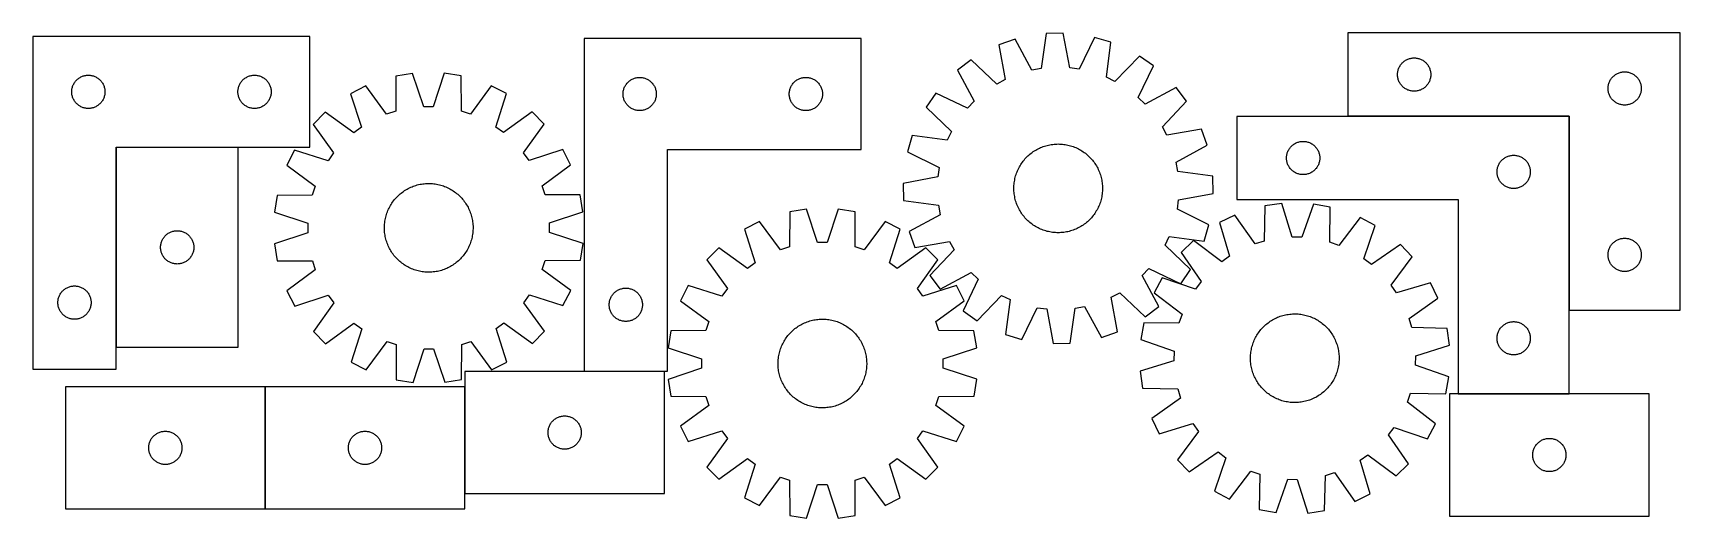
# Model space of a CAD drawing. Header units: millimetres. Extents: x 7 to 1493, y 8 to 445.
import ezdxf

# ---------------------------------------------------------------- set-up
doc = ezdxf.new("R2010")
doc.units = ezdxf.units.MM
doc.layers.add('COMMON', color=5, linetype='CONTINUOUS', true_color=0x0000ff)
doc.layers.add('CUT', color=7, linetype='CONTINUOUS', true_color=0x000000)

msp = doc.modelspace()

# ---------------------------------------------------------------- linework, layer by layer
at = {"layer": 'COMMON'}
for p, q in [((1393.093397, 370.050996), (1193.293398, 370.050996)), ((1393.193398, 195.150996), (1393.193398, 369.950995)), ((191.800515, 342.005333), (81.800515, 342.005333)), ((81.700514, 341.905332), (81.700514, 161.905332)), ((576.500473, 140.057827), (504.237721, 140.057827)), ((216.200471, 126.183417), (216.200471, 16.183417)), ((396.400472, 126.183417), (396.400472, 29.957826)), ((1393.093397, 119.850995), (1293.093397, 119.850995))]:
    msp.add_line(p, q, dxfattribs=at)
at = {"layer": 'CUT'}
for p, q in [((6.600514, 442.105333), (6.600514, 142.105333)), ((256.600514, 442.105333), (6.600514, 442.105333)), ((256.600514, 342.105333), (256.600514, 442.105333)), ((504.237721, 440.157827), (504.237721, 140.157827)), ((754.237721, 440.157827), (504.237721, 440.157827)), ((754.237721, 340.157827), (754.237721, 440.157827)), ((893.07838, 439.568178), (878.556594, 434.484058)), ((878.556594, 434.484058), (884.061056, 403.200265)), ((908.289279, 411.68264), (893.07838, 439.568178)), ((921.157743, 444.668686), (916.725574, 413.21506)), ((936.539862, 445.016494), (921.157743, 444.668686)), ((942.389182, 413.795344), (936.539862, 445.016494)), ((964.821067, 441.190365), (950.886118, 412.645804)), ((979.557809, 436.767814), (964.821067, 441.190365)), ((975.472977, 405.267197), (979.557809, 436.767814)), ((1493.293398, 445.150996), (1193.293398, 445.150996)), ((1193.293398, 445.150996), (1193.293398, 370.150996)), ((1493.293398, 195.150996), (1493.293398, 445.150996)), ((853.427676, 420.956186), (841.187717, 411.633421)), ((876.511207, 399.135889), (853.427676, 420.956186)), ((1005.272495, 424.389576), (983.198817, 401.548221)), ((1017.921327, 415.629576), (1005.272495, 424.389576)), ((1240.636764, 415.701439), (1241.067973, 416.342313)), ((1241.067973, 416.342313), (1241.531601, 416.960139)), ((1241.531601, 416.960139), (1242.026419, 417.553278)), ((1242.026419, 417.553278), (1242.551115, 418.120159)), ((1242.551115, 418.120159), (1243.104298, 418.659277)), ((1243.104298, 418.659277), (1243.6845, 419.169203)), ((1243.6845, 419.169203), (1244.290183, 419.648585)), ((1244.290183, 419.648585), (1244.919742, 420.096152)), ((1244.919742, 420.096152), (1245.571506, 420.510716)), ((1245.571506, 420.510716), (1246.243746, 420.891178)), ((1246.243746, 420.891178), (1246.934682, 421.23653)), ((1246.934682, 421.23653), (1247.642479, 421.545856)), ((1247.642479, 421.545856), (1248.365262, 421.818335)), ((1248.365262, 421.818335), (1249.101113, 422.053245)), ((1249.101113, 422.053245), (1249.848081, 422.249962)), ((1249.848081, 422.249962), (1250.604186, 422.407966)), ((1250.604186, 422.407966), (1251.367422, 422.526837)), ((1251.367422, 422.526837), (1252.135766, 422.606259)), ((1252.135766, 422.606259), (1252.907179, 422.646023)), ((1252.907179, 422.646023), (1253.679616, 422.646023)), ((1253.679616, 422.646023), (1254.45103, 422.606259)), ((1254.45103, 422.606259), (1255.219373, 422.526837)), ((1255.219373, 422.526837), (1255.982609, 422.407966)), ((1255.982609, 422.407966), (1256.738714, 422.249962)), ((1256.738714, 422.249962), (1257.485682, 422.053245)), ((1257.485682, 422.053245), (1258.221533, 421.818335)), ((1258.221533, 421.818335), (1258.944316, 421.545856)), ((1258.944316, 421.545856), (1259.652113, 421.23653)), ((1259.652113, 421.23653), (1260.343049, 420.891178)), ((1260.343049, 420.891178), (1261.01529, 420.510716)), ((1261.01529, 420.510716), (1261.667053, 420.096152)), ((1261.667053, 420.096152), (1262.296612, 419.648585)), ((1262.296612, 419.648585), (1262.902295, 419.169203)), ((1262.902295, 419.169203), (1263.482498, 418.659277)), ((1263.482498, 418.659277), (1264.03568, 418.120159)), ((1264.03568, 418.120159), (1264.560377, 417.553278)), ((1264.560377, 417.553278), (1265.055195, 416.960139)), ((1265.055195, 416.960139), (1265.518823, 416.342313)), ((1265.518823, 416.342313), (1265.950031, 415.701439)), ((44.602925, 401.108547), (45.082307, 401.71423)), ((45.082307, 401.71423), (45.592233, 402.294433)), ((45.592233, 402.294433), (46.131351, 402.847615)), ((46.131351, 402.847615), (46.698232, 403.372312)), ((46.698232, 403.372312), (47.291371, 403.86713)), ((47.291371, 403.86713), (47.909197, 404.330758)), ((47.909197, 404.330758), (48.550071, 404.761966)), ((48.550071, 404.761966), (49.212293, 405.159611)), ((49.212293, 405.159611), (49.894107, 405.522639)), ((49.894107, 405.522639), (50.593705, 405.850086)), ((50.593705, 405.850086), (51.309232, 406.141085)), ((51.309232, 406.141085), (52.038791, 406.394863)), ((52.038791, 406.394863), (52.780447, 406.610749)), ((52.780447, 406.610749), (53.532233, 406.788168)), ((53.532233, 406.788168), (54.292155, 406.926651)), ((54.292155, 406.926651), (55.058199, 407.025831)), ((55.058199, 407.025831), (55.828332, 407.085444)), ((55.828332, 407.085444), (56.600514, 407.105333)), ((56.600514, 407.105333), (57.372695, 407.085444)), ((57.372695, 407.085444), (58.142829, 407.025831)), ((58.142829, 407.025831), (58.908872, 406.926651)), ((58.908872, 406.926651), (59.668795, 406.788168)), ((59.668795, 406.788168), (60.42058, 406.610749)), ((60.42058, 406.610749), (61.162236, 406.394863)), ((61.162236, 406.394863), (61.891795, 406.141085)), ((61.891795, 406.141085), (62.607322, 405.850086)), ((62.607322, 405.850086), (63.306921, 405.522639)), ((63.306921, 405.522639), (63.988735, 405.159611)), ((63.988735, 405.159611), (64.650957, 404.761966)), ((64.650957, 404.761966), (65.29183, 404.330758)), ((65.29183, 404.330758), (65.909656, 403.86713)), ((65.909656, 403.86713), (66.502795, 403.372312)), ((66.502795, 403.372312), (67.069676, 402.847615)), ((67.069676, 402.847615), (67.608794, 402.294433)), ((67.608794, 402.294433), (68.11872, 401.71423)), ((68.11872, 401.71423), (68.598102, 401.108547)), ((194.602925, 401.108547), (195.082307, 401.71423)), ((195.082307, 401.71423), (195.592233, 402.294433)), ((195.592233, 402.294433), (196.131351, 402.847615)), ((196.131351, 402.847615), (196.698232, 403.372312)), ((196.698232, 403.372312), (197.291371, 403.86713)), ((197.291371, 403.86713), (197.909197, 404.330758)), ((197.909197, 404.330758), (198.550071, 404.761966)), ((198.550071, 404.761966), (199.212293, 405.159611)), ((199.212293, 405.159611), (199.894107, 405.522639)), ((199.894107, 405.522639), (200.593705, 405.850086)), ((200.593705, 405.850086), (201.309232, 406.141085)), ((201.309232, 406.141085), (202.038791, 406.394863)), ((202.038791, 406.394863), (202.780447, 406.610749)), ((202.780447, 406.610749), (203.532233, 406.788168)), ((203.532233, 406.788168), (204.292155, 406.926651)), ((204.292155, 406.926651), (205.058199, 407.025831)), ((205.058199, 407.025831), (205.828332, 407.085444)), ((205.828332, 407.085444), (206.600514, 407.105333)), ((206.600514, 407.105333), (207.372695, 407.085444)), ((207.372695, 407.085444), (208.142829, 407.025831)), ((208.142829, 407.025831), (208.908872, 406.926651)), ((208.908872, 406.926651), (209.668795, 406.788168)), ((209.668795, 406.788168), (210.42058, 406.610749)), ((210.42058, 406.610749), (211.162236, 406.394863)), ((211.162236, 406.394863), (211.891795, 406.141085)), ((211.891795, 406.141085), (212.607322, 405.850086)), ((212.607322, 405.850086), (213.306921, 405.522639)), ((213.306921, 405.522639), (213.988735, 405.159611)), ((213.988735, 405.159611), (214.650957, 404.761966)), ((214.650957, 404.761966), (215.29183, 404.330758)), ((215.29183, 404.330758), (215.909656, 403.86713)), ((215.909656, 403.86713), (216.502795, 403.372312)), ((216.502795, 403.372312), (217.069676, 402.847615)), ((217.069676, 402.847615), (217.608794, 402.294433)), ((217.608794, 402.294433), (218.11872, 401.71423)), ((218.11872, 401.71423), (218.598102, 401.108547)), ((334.146472, 406.320941), (334.022335, 374.55682)), ((349.339202, 408.7523), (334.146472, 406.320941)), ((359.369965, 378.613313), (349.339202, 408.7523)), ((377.878013, 408.798223), (367.944298, 378.62711)), ((393.078489, 406.415771), (377.878013, 408.798223)), ((393.304852, 374.652215), (393.078489, 406.415771)), ((543.768558, 400.900109), (544.335439, 401.424806)), ((544.335439, 401.424806), (544.928578, 401.919624)), ((544.928578, 401.919624), (545.546404, 402.383252)), ((545.546404, 402.383252), (546.187278, 402.81446)), ((546.187278, 402.81446), (546.8495, 403.212105)), ((546.8495, 403.212105), (547.531314, 403.575133)), ((547.531314, 403.575133), (548.230912, 403.90258)), ((548.230912, 403.90258), (548.946439, 404.193579)), ((548.946439, 404.193579), (549.675998, 404.447357)), ((549.675998, 404.447357), (550.417654, 404.663242)), ((550.417654, 404.663242), (551.16944, 404.840662)), ((551.16944, 404.840662), (551.929362, 404.979145)), ((551.929362, 404.979145), (552.695406, 405.078325)), ((552.695406, 405.078325), (553.465539, 405.137938)), ((553.465539, 405.137938), (554.237721, 405.157827)), ((554.237721, 405.157827), (555.009902, 405.137938)), ((555.009902, 405.137938), (555.780036, 405.078325)), ((555.780036, 405.078325), (556.546079, 404.979145)), ((556.546079, 404.979145), (557.306002, 404.840662)), ((557.306002, 404.840662), (558.057787, 404.663242)), ((558.057787, 404.663242), (558.799443, 404.447357)), ((558.799443, 404.447357), (559.529002, 404.193579)), ((559.529002, 404.193579), (560.244529, 403.90258)), ((560.244529, 403.90258), (560.944128, 403.575133)), ((560.944128, 403.575133), (561.625942, 403.212105)), ((561.625942, 403.212105), (562.288164, 402.81446)), ((562.288164, 402.81446), (562.929037, 402.383252)), ((562.929037, 402.383252), (563.546863, 401.919624)), ((563.546863, 401.919624), (564.140002, 401.424806)), ((564.140002, 401.424806), (564.706883, 400.900109)), ((693.768558, 400.900109), (694.335439, 401.424806)), ((694.335439, 401.424806), (694.928578, 401.919624)), ((694.928578, 401.919624), (695.546404, 402.383252)), ((695.546404, 402.383252), (696.187278, 402.81446)), ((696.187278, 402.81446), (696.8495, 403.212105)), ((696.8495, 403.212105), (697.531314, 403.575133)), ((697.531314, 403.575133), (698.230912, 403.90258)), ((698.230912, 403.90258), (698.946439, 404.193579)), ((698.946439, 404.193579), (699.675998, 404.447357)), ((699.675998, 404.447357), (700.417654, 404.663242)), ((700.417654, 404.663242), (701.16944, 404.840662)), ((701.16944, 404.840662), (701.929362, 404.979145)), ((701.929362, 404.979145), (702.695406, 405.078325)), ((702.695406, 405.078325), (703.465539, 405.137938)), ((703.465539, 405.137938), (704.237721, 405.157827)), ((704.237721, 405.157827), (705.009902, 405.137938)), ((705.009902, 405.137938), (705.780036, 405.078325)), ((705.780036, 405.078325), (706.546079, 404.979145)), ((706.546079, 404.979145), (707.306002, 404.840662)), ((707.306002, 404.840662), (708.057787, 404.663242)), ((708.057787, 404.663242), (708.799443, 404.447357)), ((708.799443, 404.447357), (709.529002, 404.193579)), ((709.529002, 404.193579), (710.244529, 403.90258)), ((710.244529, 403.90258), (710.944128, 403.575133)), ((710.944128, 403.575133), (711.625942, 403.212105)), ((711.625942, 403.212105), (712.288164, 402.81446)), ((712.288164, 402.81446), (712.929037, 402.383252)), ((712.929037, 402.383252), (713.546863, 401.919624)), ((713.546863, 401.919624), (714.140002, 401.424806)), ((714.140002, 401.424806), (714.706883, 400.900109)), ((841.187717, 411.633421), (856.089994, 383.581739)), ((884.061056, 403.200265), (876.511207, 399.135889)), ((916.725574, 413.21506), (908.289279, 411.68264)), ((950.886118, 412.645804), (942.389182, 413.795344)), ((983.198817, 401.548221), (975.472977, 405.267197)), ((1004.302194, 386.932991), (1017.921327, 415.629576)), ((1238.293398, 407.650996), (1238.313286, 408.423178)), ((1238.313286, 406.878815), (1238.293398, 407.650996)), ((1238.313286, 408.423178), (1238.372899, 409.193311)), ((1238.372899, 406.108681), (1238.313286, 406.878815)), ((1238.372899, 409.193311), (1238.472079, 409.959355)), ((1238.472079, 405.342638), (1238.372899, 406.108681)), ((1238.472079, 409.959355), (1238.610562, 410.719277)), ((1238.610562, 404.582715), (1238.472079, 405.342638)), ((1238.610562, 410.719277), (1238.787982, 411.471063)), ((1238.787982, 403.83093), (1238.610562, 404.582715)), ((1238.787982, 411.471063), (1239.003867, 412.212719)), ((1239.003867, 403.089274), (1238.787982, 403.83093)), ((1239.003867, 412.212719), (1239.257645, 412.942278)), ((1239.257645, 402.359715), (1239.003867, 403.089274)), ((1239.257645, 412.942278), (1239.548644, 413.657805)), ((1239.548644, 401.644188), (1239.257645, 402.359715)), ((1239.548644, 413.657805), (1239.876091, 414.357403)), ((1239.876091, 400.94459), (1239.548644, 401.644188)), ((1239.876091, 414.357403), (1240.239119, 415.039217)), ((1240.239119, 415.039217), (1240.636764, 415.701439)), ((1265.950031, 415.701439), (1266.347676, 415.039217)), ((1266.347676, 415.039217), (1266.710704, 414.357403)), ((1266.710704, 414.357403), (1267.038151, 413.657805)), ((1267.038151, 401.644188), (1266.710704, 400.94459)), ((1267.038151, 413.657805), (1267.32915, 412.942278)), ((1267.32915, 402.359715), (1267.038151, 401.644188)), ((1267.32915, 412.942278), (1267.582928, 412.212719)), ((1267.582928, 403.089274), (1267.32915, 402.359715)), ((1267.582928, 412.212719), (1267.798813, 411.471063)), ((1267.798813, 403.83093), (1267.582928, 403.089274)), ((1267.798813, 411.471063), (1267.976233, 410.719277)), ((1267.976233, 404.582715), (1267.798813, 403.83093)), ((1267.976233, 410.719277), (1268.114716, 409.959355)), ((1268.114716, 405.342638), (1267.976233, 404.582715)), ((1268.114716, 409.959355), (1268.213896, 409.193311)), ((1268.213896, 406.108681), (1268.114716, 405.342638)), ((1268.213896, 409.193311), (1268.273509, 408.423178)), ((1268.273509, 406.878815), (1268.213896, 406.108681)), ((1268.273509, 408.423178), (1268.293398, 407.650996)), ((1268.293398, 407.650996), (1268.273509, 406.878815)), ((1429.548644, 401.157805), (1429.876091, 401.857403)), ((1429.876091, 401.857403), (1430.239119, 402.539217)), ((1430.239119, 402.539217), (1430.636764, 403.201439)), ((1430.636764, 403.201439), (1431.067973, 403.842313)), ((1431.067973, 403.842313), (1431.531601, 404.460139)), ((1431.531601, 404.460139), (1432.026419, 405.053278)), ((1432.026419, 405.053278), (1432.551115, 405.620159)), ((1432.551115, 405.620159), (1433.104298, 406.159277)), ((1433.104298, 406.159277), (1433.6845, 406.669203)), ((1433.6845, 406.669203), (1434.290183, 407.148585)), ((1434.290183, 407.148585), (1434.919742, 407.596152)), ((1434.919742, 407.596152), (1435.571506, 408.010716)), ((1435.571506, 408.010716), (1436.243746, 408.391178)), ((1436.243746, 408.391178), (1436.934682, 408.73653)), ((1436.934682, 408.73653), (1437.642479, 409.045856)), ((1437.642479, 409.045856), (1438.365262, 409.318335)), ((1438.365262, 409.318335), (1439.101113, 409.553245)), ((1439.101113, 409.553245), (1439.848081, 409.749962)), ((1439.848081, 409.749962), (1440.604186, 409.907966)), ((1440.604186, 409.907966), (1441.367422, 410.026837)), ((1441.367422, 410.026837), (1442.135766, 410.106259)), ((1442.135766, 410.106259), (1442.907179, 410.146023)), ((1442.907179, 410.146023), (1443.679616, 410.146023)), ((1443.679616, 410.146023), (1444.45103, 410.106259)), ((1444.45103, 410.106259), (1445.219373, 410.026837)), ((1445.219373, 410.026837), (1445.982609, 409.907966)), ((1445.982609, 409.907966), (1446.738714, 409.749962)), ((1446.738714, 409.749962), (1447.485682, 409.553245)), ((1447.485682, 409.553245), (1448.221533, 409.318335)), ((1448.221533, 409.318335), (1448.944316, 409.045856)), ((1448.944316, 409.045856), (1449.652113, 408.73653)), ((1449.652113, 408.73653), (1450.343049, 408.391178)), ((1450.343049, 408.391178), (1451.01529, 408.010716)), ((1451.01529, 408.010716), (1451.667053, 407.596152)), ((1451.667053, 407.596152), (1452.296612, 407.148585)), ((1452.296612, 407.148585), (1452.902295, 406.669203)), ((1452.902295, 406.669203), (1453.482498, 406.159277)), ((1453.482498, 406.159277), (1454.03568, 405.620159)), ((1454.03568, 405.620159), (1454.560377, 405.053278)), ((1454.560377, 405.053278), (1455.055195, 404.460139)), ((1455.055195, 404.460139), (1455.518823, 403.842313)), ((1455.518823, 403.842313), (1455.950031, 403.201439)), ((1455.950031, 403.201439), (1456.347676, 402.539217)), ((1456.347676, 402.539217), (1456.710704, 401.857403)), ((1456.710704, 401.857403), (1457.038151, 401.157805)), ((41.605487, 392.491551), (41.645251, 393.262965)), ((41.605487, 391.719114), (41.605487, 392.491551)), ((41.645251, 390.947701), (41.605487, 391.719114)), ((41.645251, 393.262965), (41.724674, 394.031308)), ((41.724674, 390.179357), (41.645251, 390.947701)), ((41.724674, 394.031308), (41.843544, 394.794544)), ((41.843544, 389.416121), (41.724674, 390.179357)), ((41.843544, 394.794544), (42.001548, 395.550649)), ((42.001548, 388.660017), (41.843544, 389.416121)), ((42.001548, 395.550649), (42.198266, 396.297617)), ((42.198266, 387.913048), (42.001548, 388.660017)), ((42.198266, 396.297617), (42.433175, 397.033468)), ((42.433175, 387.177197), (42.198266, 387.913048)), ((42.433175, 397.033468), (42.705654, 397.756251)), ((42.705654, 386.454414), (42.433175, 387.177197)), ((42.705654, 397.756251), (43.01498, 398.464049)), ((43.01498, 398.464049), (43.360332, 399.154984)), ((43.360332, 399.154984), (43.740794, 399.827225)), ((43.740794, 399.827225), (44.155358, 400.478988)), ((44.155358, 400.478988), (44.602925, 401.108547)), ((68.598102, 401.108547), (69.045669, 400.478988)), ((69.045669, 400.478988), (69.460233, 399.827225)), ((69.460233, 399.827225), (69.840696, 399.154984)), ((69.840696, 399.154984), (70.186048, 398.464049)), ((70.186048, 398.464049), (70.495373, 397.756251)), ((70.495373, 397.756251), (70.767852, 397.033468)), ((70.767852, 387.177197), (70.495373, 386.454414)), ((70.767852, 397.033468), (71.002762, 396.297617)), ((71.002762, 387.913048), (70.767852, 387.177197)), ((71.002762, 396.297617), (71.199479, 395.550649)), ((71.199479, 388.660017), (71.002762, 387.913048)), ((71.199479, 395.550649), (71.357483, 394.794544)), ((71.357483, 389.416121), (71.199479, 388.660017)), ((71.357483, 394.794544), (71.476354, 394.031308)), ((71.476354, 390.179357), (71.357483, 389.416121)), ((71.476354, 394.031308), (71.555777, 393.262965)), ((71.555777, 390.947701), (71.476354, 390.179357)), ((71.555777, 393.262965), (71.595541, 392.491551)), ((71.595541, 391.719114), (71.555777, 390.947701)), ((71.595541, 392.491551), (71.595541, 391.719114)), ((191.605487, 392.491551), (191.645251, 393.262965)), ((191.605487, 391.719114), (191.605487, 392.491551)), ((191.645251, 390.947701), (191.605487, 391.719114)), ((191.645251, 393.262965), (191.724674, 394.031308)), ((191.724674, 390.179357), (191.645251, 390.947701)), ((191.724674, 394.031308), (191.843544, 394.794544)), ((191.843544, 389.416121), (191.724674, 390.179357)), ((191.843544, 394.794544), (192.001548, 395.550649)), ((192.001548, 388.660017), (191.843544, 389.416121)), ((192.001548, 395.550649), (192.198266, 396.297617)), ((192.198266, 387.913048), (192.001548, 388.660017)), ((192.198266, 396.297617), (192.433175, 397.033468)), ((192.433175, 387.177197), (192.198266, 387.913048)), ((192.433175, 397.033468), (192.705654, 397.756251)), ((192.705654, 386.454414), (192.433175, 387.177197)), ((192.705654, 397.756251), (193.01498, 398.464049)), ((193.01498, 398.464049), (193.360332, 399.154984)), ((193.360332, 399.154984), (193.740794, 399.827225)), ((193.740794, 399.827225), (194.155358, 400.478988)), ((194.155358, 400.478988), (194.602925, 401.108547)), ((218.598102, 401.108547), (219.045669, 400.478988)), ((219.045669, 400.478988), (219.460233, 399.827225)), ((219.460233, 399.827225), (219.840696, 399.154984)), ((219.840696, 399.154984), (220.186048, 398.464049)), ((220.186048, 398.464049), (220.495373, 397.756251)), ((220.495373, 397.756251), (220.767852, 397.033468)), ((220.767852, 387.177197), (220.495373, 386.454414)), ((220.767852, 397.033468), (221.002762, 396.297617)), ((221.002762, 387.913048), (220.767852, 387.177197)), ((221.002762, 396.297617), (221.199479, 395.550649)), ((221.199479, 388.660017), (221.002762, 387.913048)), ((221.199479, 395.550649), (221.357483, 394.794544)), ((221.357483, 389.416121), (221.199479, 388.660017)), ((221.357483, 394.794544), (221.476354, 394.031308)), ((221.476354, 390.179357), (221.357483, 389.416121)), ((221.476354, 394.031308), (221.555777, 393.262965)), ((221.555777, 390.947701), (221.476354, 390.179357)), ((221.555777, 393.262965), (221.595541, 392.491551)), ((221.595541, 391.719114), (221.555777, 390.947701)), ((221.595541, 392.491551), (221.595541, 391.719114)), ((307.018641, 397.458287), (293.320828, 390.451116)), ((293.320828, 390.451116), (303.018419, 360.203281)), ((325.871923, 371.894084), (307.018641, 397.458287)), ((420.234702, 397.64047), (401.463791, 372.015723)), ((433.954995, 390.677418), (420.234702, 397.64047)), ((424.354801, 360.398531), (433.954995, 390.677418)), ((539.242694, 390.544045), (539.282458, 391.315459)), ((539.242694, 389.771608), (539.242694, 390.544045)), ((539.282458, 389.000195), (539.242694, 389.771608)), ((539.282458, 391.315459), (539.361881, 392.083802)), ((539.361881, 388.231851), (539.282458, 389.000195)), ((539.361881, 392.083802), (539.480751, 392.847038)), ((539.480751, 387.468615), (539.361881, 388.231851)), ((539.480751, 392.847038), (539.638755, 393.603143)), ((539.638755, 386.71251), (539.480751, 387.468615)), ((539.638755, 393.603143), (539.835473, 394.350111)), ((539.835473, 385.965542), (539.638755, 386.71251)), ((539.835473, 394.350111), (540.070382, 395.085962)), ((540.070382, 395.085962), (540.342861, 395.808745)), ((540.342861, 395.808745), (540.652187, 396.516542)), ((540.652187, 396.516542), (540.997539, 397.207478)), ((540.997539, 397.207478), (541.378001, 397.879719)), ((541.378001, 397.879719), (541.792565, 398.531482)), ((541.792565, 398.531482), (542.240132, 399.161041)), ((542.240132, 399.161041), (542.719514, 399.766724)), ((542.719514, 399.766724), (543.22944, 400.346927)), ((543.22944, 400.346927), (543.768558, 400.900109)), ((564.706883, 400.900109), (565.246001, 400.346927)), ((565.246001, 400.346927), (565.755927, 399.766724)), ((565.755927, 399.766724), (566.235309, 399.161041)), ((566.235309, 399.161041), (566.682876, 398.531482)), ((566.682876, 398.531482), (567.09744, 397.879719)), ((567.09744, 397.879719), (567.477903, 397.207478)), ((567.477903, 397.207478), (567.823255, 396.516542)), ((567.823255, 396.516542), (568.13258, 395.808745)), ((568.13258, 395.808745), (568.405059, 395.085962)), ((568.405059, 395.085962), (568.639969, 394.350111)), ((568.639969, 394.350111), (568.836686, 393.603143)), ((568.836686, 386.71251), (568.639969, 385.965542)), ((568.836686, 393.603143), (568.99469, 392.847038)), ((568.99469, 387.468615), (568.836686, 386.71251)), ((568.99469, 392.847038), (569.113561, 392.083802)), ((569.113561, 388.231851), (568.99469, 387.468615)), ((569.113561, 392.083802), (569.192984, 391.315459)), ((569.192984, 389.000195), (569.113561, 388.231851)), ((569.192984, 391.315459), (569.232748, 390.544045)), ((569.232748, 389.771608), (569.192984, 389.000195)), ((569.232748, 390.544045), (569.232748, 389.771608)), ((689.242694, 390.544045), (689.282458, 391.315459)), ((689.242694, 389.771608), (689.242694, 390.544045)), ((689.282458, 389.000195), (689.242694, 389.771608)), ((689.282458, 391.315459), (689.361881, 392.083802)), ((689.361881, 388.231851), (689.282458, 389.000195)), ((689.361881, 392.083802), (689.480751, 392.847038)), ((689.480751, 387.468615), (689.361881, 388.231851)), ((689.480751, 392.847038), (689.638755, 393.603143)), ((689.638755, 386.71251), (689.480751, 387.468615)), ((689.638755, 393.603143), (689.835473, 394.350111)), ((689.835473, 385.965542), (689.638755, 386.71251)), ((689.835473, 394.350111), (690.070382, 395.085962)), ((690.070382, 395.085962), (690.342861, 395.808745)), ((690.342861, 395.808745), (690.652187, 396.516542)), ((690.652187, 396.516542), (690.997539, 397.207478)), ((690.997539, 397.207478), (691.378001, 397.879719)), ((691.378001, 397.879719), (691.792565, 398.531482)), ((691.792565, 398.531482), (692.240132, 399.161041)), ((692.240132, 399.161041), (692.719514, 399.766724)), ((692.719514, 399.766724), (693.22944, 400.346927)), ((693.22944, 400.346927), (693.768558, 400.900109)), ((714.706883, 400.900109), (715.246001, 400.346927)), ((715.246001, 400.346927), (715.755927, 399.766724)), ((715.755927, 399.766724), (716.235309, 399.161041)), ((716.235309, 399.161041), (716.682876, 398.531482)), ((716.682876, 398.531482), (717.09744, 397.879719)), ((717.09744, 397.879719), (717.477903, 397.207478)), ((717.477903, 397.207478), (717.823255, 396.516542)), ((717.823255, 396.516542), (718.13258, 395.808745)), ((718.13258, 395.808745), (718.405059, 395.085962)), ((718.405059, 395.085962), (718.639969, 394.350111)), ((718.639969, 394.350111), (718.836686, 393.603143)), ((718.836686, 386.71251), (718.639969, 385.965542)), ((718.836686, 393.603143), (718.99469, 392.847038)), ((718.99469, 387.468615), (718.836686, 386.71251)), ((718.99469, 392.847038), (719.113561, 392.083802)), ((719.113561, 388.231851), (718.99469, 387.468615)), ((719.113561, 392.083802), (719.192984, 391.315459)), ((719.192984, 389.000195), (719.113561, 388.231851)), ((719.192984, 391.315459), (719.232748, 390.544045)), ((719.232748, 389.771608), (719.192984, 389.000195)), ((719.232748, 390.544045), (719.232748, 389.771608)), ((821.469038, 391.002388), (812.709038, 378.353556)), ((850.165623, 377.383255), (821.469038, 391.002388)), ((1010.500678, 381.00862), (1004.302194, 386.932991)), ((1038.55236, 395.910897), (1010.500678, 381.00862)), ((1047.875125, 383.670938), (1038.55236, 395.910897)), ((1240.239119, 400.262775), (1239.876091, 400.94459)), ((1240.636764, 399.600553), (1240.239119, 400.262775)), ((1241.067973, 398.95968), (1240.636764, 399.600553)), ((1241.531601, 398.341854), (1241.067973, 398.95968)), ((1242.026419, 397.748715), (1241.531601, 398.341854)), ((1242.551115, 397.181834), (1242.026419, 397.748715)), ((1243.104298, 396.642716), (1242.551115, 397.181834)), ((1243.6845, 396.13279), (1243.104298, 396.642716)), ((1244.290183, 395.653408), (1243.6845, 396.13279)), ((1244.919742, 395.205841), (1244.290183, 395.653408)), ((1245.571506, 394.791277), (1244.919742, 395.205841)), ((1246.243746, 394.410814), (1245.571506, 394.791277)), ((1246.934682, 394.065462), (1246.243746, 394.410814)), ((1247.642479, 393.756137), (1246.934682, 394.065462)), ((1248.365262, 393.483658), (1247.642479, 393.756137)), ((1249.101113, 393.248748), (1248.365262, 393.483658)), ((1249.848081, 393.052031), (1249.101113, 393.248748)), ((1250.604186, 392.894027), (1249.848081, 393.052031)), ((1251.367422, 392.775156), (1250.604186, 392.894027)), ((1252.135766, 392.695734), (1251.367422, 392.775156)), ((1252.907179, 392.655969), (1252.135766, 392.695734)), ((1253.679616, 392.655969), (1252.907179, 392.655969)), ((1254.45103, 392.695734), (1253.679616, 392.655969)), ((1255.219373, 392.775156), (1254.45103, 392.695734)), ((1255.982609, 392.894027), (1255.219373, 392.775156)), ((1256.738714, 393.052031), (1255.982609, 392.894027)), ((1257.485682, 393.248748), (1256.738714, 393.052031)), ((1258.221533, 393.483658), (1257.485682, 393.248748)), ((1258.944316, 393.756137), (1258.221533, 393.483658)), ((1259.652113, 394.065462), (1258.944316, 393.756137)), ((1260.343049, 394.410814), (1259.652113, 394.065462)), ((1261.01529, 394.791277), (1260.343049, 394.410814)), ((1261.667053, 395.205841), (1261.01529, 394.791277)), ((1262.296612, 395.653408), (1261.667053, 395.205841)), ((1262.902295, 396.13279), (1262.296612, 395.653408)), ((1263.482498, 396.642716), (1262.902295, 396.13279)), ((1264.03568, 397.181834), (1263.482498, 396.642716)), ((1264.560377, 397.748715), (1264.03568, 397.181834)), ((1265.055195, 398.341854), (1264.560377, 397.748715)), ((1265.518823, 398.95968), (1265.055195, 398.341854)), ((1265.950031, 399.600553), (1265.518823, 398.95968)), ((1266.347676, 400.262775), (1265.950031, 399.600553)), ((1266.710704, 400.94459), (1266.347676, 400.262775)), ((1428.293398, 395.150996), (1428.313286, 395.923178)), ((1428.313286, 394.378815), (1428.293398, 395.150996)), ((1428.313286, 395.923178), (1428.372899, 396.693311)), ((1428.372899, 393.608681), (1428.313286, 394.378815)), ((1428.372899, 396.693311), (1428.472079, 397.459355)), ((1428.472079, 392.842638), (1428.372899, 393.608681)), ((1428.472079, 397.459355), (1428.610562, 398.219277)), ((1428.610562, 392.082715), (1428.472079, 392.842638)), ((1428.610562, 398.219277), (1428.787982, 398.971063)), ((1428.787982, 391.33093), (1428.610562, 392.082715)), ((1428.787982, 398.971063), (1429.003867, 399.712719)), ((1429.003867, 390.589274), (1428.787982, 391.33093)), ((1429.003867, 399.712719), (1429.257645, 400.442278)), ((1429.257645, 389.859715), (1429.003867, 390.589274)), ((1429.257645, 400.442278), (1429.548644, 401.157805)), ((1429.548644, 389.144188), (1429.257645, 389.859715)), ((1429.876091, 388.44459), (1429.548644, 389.144188)), ((1430.239119, 387.762775), (1429.876091, 388.44459)), ((1430.636764, 387.100553), (1430.239119, 387.762775)), ((1431.067973, 386.45968), (1430.636764, 387.100553)), ((1455.950031, 387.100553), (1455.518823, 386.45968)), ((1456.347676, 387.762775), (1455.950031, 387.100553)), ((1456.710704, 388.44459), (1456.347676, 387.762775)), ((1457.038151, 389.144188), (1456.710704, 388.44459)), ((1457.038151, 401.157805), (1457.32915, 400.442278)), ((1457.32915, 389.859715), (1457.038151, 389.144188)), ((1457.32915, 400.442278), (1457.582928, 399.712719)), ((1457.582928, 390.589274), (1457.32915, 389.859715)), ((1457.582928, 399.712719), (1457.798813, 398.971063)), ((1457.798813, 391.33093), (1457.582928, 390.589274)), ((1457.798813, 398.971063), (1457.976233, 398.219277)), ((1457.976233, 392.082715), (1457.798813, 391.33093)), ((1457.976233, 398.219277), (1458.114716, 397.459355)), ((1458.114716, 392.842638), (1457.976233, 392.082715)), ((1458.114716, 397.459355), (1458.213896, 396.693311)), ((1458.213896, 393.608681), (1458.114716, 392.842638)), ((1458.213896, 396.693311), (1458.273509, 395.923178)), ((1458.273509, 394.378815), (1458.213896, 393.608681)), ((1458.273509, 395.923178), (1458.293398, 395.150996)), ((1458.293398, 395.150996), (1458.273509, 394.378815)), ((43.01498, 385.746617), (42.705654, 386.454414)), ((43.360332, 385.055682), (43.01498, 385.746617)), ((43.740794, 384.383441), (43.360332, 385.055682)), ((44.155358, 383.731677), (43.740794, 384.383441)), ((44.602925, 383.102118), (44.155358, 383.731677)), ((45.082307, 382.496435), (44.602925, 383.102118)), ((45.592233, 381.916233), (45.082307, 382.496435)), ((46.131351, 381.36305), (45.592233, 381.916233)), ((46.698232, 380.838354), (46.131351, 381.36305)), ((47.291371, 380.343536), (46.698232, 380.838354)), ((47.909197, 379.879908), (47.291371, 380.343536)), ((48.550071, 379.448699), (47.909197, 379.879908)), ((49.212293, 379.051054), (48.550071, 379.448699)), ((49.894107, 378.688026), (49.212293, 379.051054)), ((50.593705, 378.360579), (49.894107, 378.688026)), ((51.309232, 378.06958), (50.593705, 378.360579)), ((52.038791, 377.815802), (51.309232, 378.06958)), ((52.780447, 377.599917), (52.038791, 377.815802)), ((53.532233, 377.422497), (52.780447, 377.599917)), ((54.292155, 377.284014), (53.532233, 377.422497)), ((55.058199, 377.184835), (54.292155, 377.284014)), ((55.828332, 377.125221), (55.058199, 377.184835)), ((56.600514, 377.105333), (55.828332, 377.125221)), ((57.372695, 377.125221), (56.600514, 377.105333)), ((58.142829, 377.184835), (57.372695, 377.125221)), ((58.908872, 377.284014), (58.142829, 377.184835)), ((59.668795, 377.422497), (58.908872, 377.284014)), ((60.42058, 377.599917), (59.668795, 377.422497)), ((61.162236, 377.815802), (60.42058, 377.599917)), ((61.891795, 378.06958), (61.162236, 377.815802)), ((62.607322, 378.360579), (61.891795, 378.06958)), ((63.306921, 378.688026), (62.607322, 378.360579)), ((63.988735, 379.051054), (63.306921, 378.688026)), ((64.650957, 379.448699), (63.988735, 379.051054)), ((65.29183, 379.879908), (64.650957, 379.448699)), ((65.909656, 380.343536), (65.29183, 379.879908)), ((66.502795, 380.838354), (65.909656, 380.343536)), ((67.069676, 381.36305), (66.502795, 380.838354)), ((67.608794, 381.916233), (67.069676, 381.36305)), ((68.11872, 382.496435), (67.608794, 381.916233)), ((68.598102, 383.102118), (68.11872, 382.496435)), ((69.045669, 383.731677), (68.598102, 383.102118)), ((69.460233, 384.383441), (69.045669, 383.731677)), ((69.840696, 385.055682), (69.460233, 384.383441)), ((70.186048, 385.746617), (69.840696, 385.055682)), ((70.495373, 386.454414), (70.186048, 385.746617)), ((193.01498, 385.746617), (192.705654, 386.454414)), ((193.360332, 385.055682), (193.01498, 385.746617)), ((193.740794, 384.383441), (193.360332, 385.055682)), ((194.155358, 383.731677), (193.740794, 384.383441)), ((194.602925, 383.102118), (194.155358, 383.731677)), ((195.082307, 382.496435), (194.602925, 383.102118)), ((195.592233, 381.916233), (195.082307, 382.496435)), ((196.131351, 381.36305), (195.592233, 381.916233)), ((196.698232, 380.838354), (196.131351, 381.36305)), ((197.291371, 380.343536), (196.698232, 380.838354)), ((197.909197, 379.879908), (197.291371, 380.343536)), ((198.550071, 379.448699), (197.909197, 379.879908)), ((199.212293, 379.051054), (198.550071, 379.448699)), ((199.894107, 378.688026), (199.212293, 379.051054)), ((200.593705, 378.360579), (199.894107, 378.688026)), ((201.309232, 378.06958), (200.593705, 378.360579)), ((202.038791, 377.815802), (201.309232, 378.06958)), ((202.780447, 377.599917), (202.038791, 377.815802)), ((203.532233, 377.422497), (202.780447, 377.599917)), ((204.292155, 377.284014), (203.532233, 377.422497)), ((205.058199, 377.184835), (204.292155, 377.284014)), ((205.828332, 377.125221), (205.058199, 377.184835)), ((206.600514, 377.105333), (205.828332, 377.125221)), ((207.372695, 377.125221), (206.600514, 377.105333)), ((208.142829, 377.184835), (207.372695, 377.125221)), ((208.908872, 377.284014), (208.142829, 377.184835)), ((209.668795, 377.422497), (208.908872, 377.284014)), ((210.42058, 377.599917), (209.668795, 377.422497)), ((211.162236, 377.815802), (210.42058, 377.599917)), ((211.891795, 378.06958), (211.162236, 377.815802)), ((212.607322, 378.360579), (211.891795, 378.06958)), ((213.306921, 378.688026), (212.607322, 378.360579)), ((213.988735, 379.051054), (213.306921, 378.688026)), ((214.650957, 379.448699), (213.988735, 379.051054)), ((215.29183, 379.879908), (214.650957, 379.448699)), ((215.909656, 380.343536), (215.29183, 379.879908)), ((216.502795, 380.838354), (215.909656, 380.343536)), ((217.069676, 381.36305), (216.502795, 380.838354)), ((217.608794, 381.916233), (217.069676, 381.36305)), ((218.11872, 382.496435), (217.608794, 381.916233)), ((218.598102, 383.102118), (218.11872, 382.496435)), ((219.045669, 383.731677), (218.598102, 383.102118)), ((219.460233, 384.383441), (219.045669, 383.731677)), ((219.840696, 385.055682), (219.460233, 384.383441)), ((220.186048, 385.746617), (219.840696, 385.055682)), ((220.495373, 386.454414), (220.186048, 385.746617)), ((270.259438, 373.639271), (259.397379, 362.742197)), ((296.089748, 355.152253), (270.259438, 373.639271)), ((334.022335, 374.55682), (325.871923, 371.894084)), ((367.944298, 378.62711), (359.369965, 378.613313)), ((401.463791, 372.015723), (393.304852, 374.652215)), ((457.070371, 373.939879), (431.299692, 355.369827)), ((467.967445, 363.077819), (457.070371, 373.939879)), ((540.070382, 385.229691), (539.835473, 385.965542)), ((540.342861, 384.506908), (540.070382, 385.229691)), ((540.652187, 383.799111), (540.342861, 384.506908)), ((540.997539, 383.108175), (540.652187, 383.799111)), ((541.378001, 382.435935), (540.997539, 383.108175)), ((541.792565, 381.784171), (541.378001, 382.435935)), ((542.240132, 381.154612), (541.792565, 381.784171)), ((542.719514, 380.548929), (542.240132, 381.154612)), ((543.22944, 379.968727), (542.719514, 380.548929)), ((543.768558, 379.415544), (543.22944, 379.968727)), ((544.335439, 378.890848), (543.768558, 379.415544)), ((544.928578, 378.39603), (544.335439, 378.890848)), ((545.546404, 377.932402), (544.928578, 378.39603)), ((546.187278, 377.501193), (545.546404, 377.932402)), ((546.8495, 377.103548), (546.187278, 377.501193)), ((547.531314, 376.74052), (546.8495, 377.103548)), ((548.230912, 376.413073), (547.531314, 376.74052)), ((548.946439, 376.122074), (548.230912, 376.413073)), ((549.675998, 375.868296), (548.946439, 376.122074)), ((550.417654, 375.652411), (549.675998, 375.868296)), ((551.16944, 375.474991), (550.417654, 375.652411)), ((551.929362, 375.336508), (551.16944, 375.474991)), ((552.695406, 375.237328), (551.929362, 375.336508)), ((553.465539, 375.177715), (552.695406, 375.237328)), ((554.237721, 375.157827), (553.465539, 375.177715)), ((555.009902, 375.177715), (554.237721, 375.157827)), ((555.780036, 375.237328), (555.009902, 375.177715)), ((556.546079, 375.336508), (555.780036, 375.237328)), ((557.306002, 375.474991), (556.546079, 375.336508)), ((558.057787, 375.652411), (557.306002, 375.474991)), ((558.799443, 375.868296), (558.057787, 375.652411)), ((559.529002, 376.122074), (558.799443, 375.868296)), ((560.244529, 376.413073), (559.529002, 376.122074)), ((560.944128, 376.74052), (560.244529, 376.413073)), ((561.625942, 377.103548), (560.944128, 376.74052)), ((562.288164, 377.501193), (561.625942, 377.103548)), ((562.929037, 377.932402), (562.288164, 377.501193)), ((563.546863, 378.39603), (562.929037, 377.932402)), ((564.140002, 378.890848), (563.546863, 378.39603)), ((564.706883, 379.415544), (564.140002, 378.890848)), ((565.246001, 379.968727), (564.706883, 379.415544)), ((565.755927, 380.548929), (565.246001, 379.968727)), ((566.235309, 381.154612), (565.755927, 380.548929)), ((566.682876, 381.784171), (566.235309, 381.154612)), ((567.09744, 382.435935), (566.682876, 381.784171)), ((567.477903, 383.108175), (567.09744, 382.435935)), ((567.823255, 383.799111), (567.477903, 383.108175)), ((568.13258, 384.506908), (567.823255, 383.799111)), ((568.405059, 385.229691), (568.13258, 384.506908)), ((568.639969, 385.965542), (568.405059, 385.229691)), ((690.070382, 385.229691), (689.835473, 385.965542)), ((690.342861, 384.506908), (690.070382, 385.229691)), ((690.652187, 383.799111), (690.342861, 384.506908)), ((690.997539, 383.108175), (690.652187, 383.799111)), ((691.378001, 382.435935), (690.997539, 383.108175)), ((691.792565, 381.784171), (691.378001, 382.435935)), ((692.240132, 381.154612), (691.792565, 381.784171)), ((692.719514, 380.548929), (692.240132, 381.154612)), ((693.22944, 379.968727), (692.719514, 380.548929)), ((693.768558, 379.415544), (693.22944, 379.968727)), ((694.335439, 378.890848), (693.768558, 379.415544)), ((694.928578, 378.39603), (694.335439, 378.890848)), ((695.546404, 377.932402), (694.928578, 378.39603)), ((696.187278, 377.501193), (695.546404, 377.932402)), ((696.8495, 377.103548), (696.187278, 377.501193)), ((697.531314, 376.74052), (696.8495, 377.103548)), ((698.230912, 376.413073), (697.531314, 376.74052)), ((698.946439, 376.122074), (698.230912, 376.413073)), ((699.675998, 375.868296), (698.946439, 376.122074)), ((700.417654, 375.652411), (699.675998, 375.868296)), ((701.16944, 375.474991), (700.417654, 375.652411)), ((701.929362, 375.336508), (701.16944, 375.474991)), ((702.695406, 375.237328), (701.929362, 375.336508)), ((703.465539, 375.177715), (702.695406, 375.237328)), ((704.237721, 375.157827), (703.465539, 375.177715)), ((705.009902, 375.177715), (704.237721, 375.157827)), ((705.780036, 375.237328), (705.009902, 375.177715)), ((706.546079, 375.336508), (705.780036, 375.237328)), ((707.306002, 375.474991), (706.546079, 375.336508)), ((708.057787, 375.652411), (707.306002, 375.474991)), ((708.799443, 375.868296), (708.057787, 375.652411)), ((709.529002, 376.122074), (708.799443, 375.868296)), ((710.244529, 376.413073), (709.529002, 376.122074)), ((710.944128, 376.74052), (710.244529, 376.413073)), ((711.625942, 377.103548), (710.944128, 376.74052)), ((712.288164, 377.501193), (711.625942, 377.103548)), ((712.929037, 377.932402), (712.288164, 377.501193)), ((713.546863, 378.39603), (712.929037, 377.932402)), ((714.140002, 378.890848), (713.546863, 378.39603)), ((714.706883, 379.415544), (714.140002, 378.890848)), ((715.246001, 379.968727), (714.706883, 379.415544)), ((715.755927, 380.548929), (715.246001, 379.968727)), ((716.235309, 381.154612), (715.755927, 380.548929)), ((716.682876, 381.784171), (716.235309, 381.154612)), ((717.09744, 382.435935), (716.682876, 381.784171)), ((717.477903, 383.108175), (717.09744, 382.435935)), ((717.823255, 383.799111), (717.477903, 383.108175)), ((718.13258, 384.506908), (717.823255, 383.799111)), ((718.405059, 385.229691), (718.13258, 384.506908)), ((718.639969, 385.965542), (718.405059, 385.229691)), ((812.709038, 378.353556), (835.550393, 356.279878)), ((856.089994, 383.581739), (850.165623, 377.383255)), ((1026.054828, 360.587407), (1047.875125, 383.670938)), ((1431.531601, 385.841854), (1431.067973, 386.45968)), ((1432.026419, 385.248715), (1431.531601, 385.841854)), ((1432.551115, 384.681834), (1432.026419, 385.248715)), ((1433.104298, 384.142716), (1432.551115, 384.681834)), ((1433.6845, 383.63279), (1433.104298, 384.142716)), ((1434.290183, 383.153408), (1433.6845, 383.63279)), ((1434.919742, 382.705841), (1434.290183, 383.153408)), ((1435.571506, 382.291277), (1434.919742, 382.705841)), ((1436.243746, 381.910814), (1435.571506, 382.291277)), ((1436.934682, 381.565462), (1436.243746, 381.910814)), ((1437.642479, 381.256137), (1436.934682, 381.565462)), ((1438.365262, 380.983658), (1437.642479, 381.256137)), ((1439.101113, 380.748748), (1438.365262, 380.983658)), ((1439.848081, 380.552031), (1439.101113, 380.748748)), ((1440.604186, 380.394027), (1439.848081, 380.552031)), ((1441.367422, 380.275156), (1440.604186, 380.394027)), ((1442.135766, 380.195734), (1441.367422, 380.275156)), ((1442.907179, 380.155969), (1442.135766, 380.195734)), ((1443.679616, 380.155969), (1442.907179, 380.155969)), ((1444.45103, 380.195734), (1443.679616, 380.155969)), ((1445.219373, 380.275156), (1444.45103, 380.195734)), ((1445.982609, 380.394027), (1445.219373, 380.275156)), ((1446.738714, 380.552031), (1445.982609, 380.394027)), ((1447.485682, 380.748748), (1446.738714, 380.552031)), ((1448.221533, 380.983658), (1447.485682, 380.748748)), ((1448.944316, 381.256137), (1448.221533, 380.983658)), ((1449.652113, 381.565462), (1448.944316, 381.256137)), ((1450.343049, 381.910814), (1449.652113, 381.565462)), ((1451.01529, 382.291277), (1450.343049, 381.910814)), ((1451.667053, 382.705841), (1451.01529, 382.291277)), ((1452.296612, 383.153408), (1451.667053, 382.705841)), ((1452.902295, 383.63279), (1452.296612, 383.153408)), ((1453.482498, 384.142716), (1452.902295, 383.63279)), ((1454.03568, 384.681834), (1453.482498, 384.142716)), ((1454.560377, 385.248715), (1454.03568, 384.681834)), ((1455.055195, 385.841854), (1454.560377, 385.248715)), ((1455.518823, 386.45968), (1455.055195, 385.841854)), ((259.397379, 362.742197), (277.967431, 336.971518)), ((303.018419, 360.203281), (296.089748, 355.152253)), ((431.299692, 355.369827), (424.354801, 360.398531)), ((449.480426, 337.247509), (467.967445, 363.077819)), ((1030.119204, 353.037559), (1026.054828, 360.587407)), ((1061.402997, 358.54202), (1030.119204, 353.037559)), ((1066.487118, 344.020234), (1061.402997, 358.54202)), ((1393.093397, 369.950995), (1093.093397, 369.950995)), ((1093.093397, 369.950995), (1093.093397, 294.950995)), ((1193.293398, 370.150996), (1393.293398, 370.150996)), ((1393.093397, 119.950995), (1393.093397, 369.950995)), ((1393.293398, 370.150996), (1393.293398, 195.150996)), ((81.600514, 142.105333), (81.600514, 342.105333)), ((81.600514, 342.105333), (256.600514, 342.105333)), ((800.3308, 352.63887), (795.908249, 337.902128)), ((831.831418, 348.554038), (800.3308, 352.63887)), ((835.550393, 356.279878), (831.831418, 348.554038)), ((916.157912, 341.815171), (917.319304, 342.294937)), ((917.319304, 342.294937), (918.495193, 342.737986)), ((918.495193, 342.737986), (919.684418, 343.143881)), ((919.684418, 343.143881), (920.885806, 343.512221)), ((920.885806, 343.512221), (922.098171, 343.842642)), ((922.098171, 343.842642), (923.320316, 344.13482)), ((923.320316, 344.13482), (924.551036, 344.388465)), ((924.551036, 344.388465), (925.789115, 344.603327)), ((925.789115, 344.603327), (927.033333, 344.779193)), ((927.033333, 344.779193), (928.282461, 344.915891)), ((928.282461, 344.915891), (929.535266, 345.013286)), ((929.535266, 345.013286), (930.790513, 345.071281)), ((930.790513, 345.071281), (932.046961, 345.089819)), ((932.046961, 345.089819), (933.303372, 345.068882)), ((933.303372, 345.068882), (934.558506, 345.008491)), ((934.558506, 345.008491), (935.811123, 344.908704)), ((935.811123, 344.908704), (937.059987, 344.769622)), ((937.059987, 344.769622), (938.303867, 344.59138)), ((938.303867, 344.59138), (939.541534, 344.374155)), ((939.541534, 344.374155), (940.771767, 344.11816)), ((940.771767, 344.11816), (941.993353, 343.82365)), ((941.993353, 343.82365), (943.205084, 343.490914)), ((943.205084, 343.490914), (944.405767, 343.120281)), ((944.405767, 343.120281), (945.594215, 342.712116)), ((945.594215, 342.712116), (946.769255, 342.266823)), ((946.769255, 342.266823), (947.929729, 341.784841)), ((1038.601579, 328.809335), (1066.487118, 344.020234)), ((1141.3316, 341.760138), (1141.826418, 342.353277)), ((1141.826418, 342.353277), (1142.351114, 342.920158)), ((1142.351114, 342.920158), (1142.904297, 343.459276)), ((1142.904297, 343.459276), (1143.484499, 343.969202)), ((1143.484499, 343.969202), (1144.090182, 344.448584)), ((1144.090182, 344.448584), (1144.719741, 344.896151)), ((1144.719741, 344.896151), (1145.371505, 345.310715)), ((1145.371505, 345.310715), (1146.043745, 345.691177)), ((1146.043745, 345.691177), (1146.734681, 346.036529)), ((1146.734681, 346.036529), (1147.442478, 346.345855)), ((1147.442478, 346.345855), (1148.165261, 346.618334)), ((1148.165261, 346.618334), (1148.901112, 346.853244)), ((1148.901112, 346.853244), (1149.64808, 347.049961)), ((1149.64808, 347.049961), (1150.404185, 347.207965)), ((1150.404185, 347.207965), (1151.167421, 347.326836)), ((1151.167421, 347.326836), (1151.935765, 347.406258)), ((1151.935765, 347.406258), (1152.707178, 347.446022)), ((1152.707178, 347.446022), (1153.479615, 347.446022)), ((1153.479615, 347.446022), (1154.251029, 347.406258)), ((1154.251029, 347.406258), (1155.019372, 347.326836)), ((1155.019372, 347.326836), (1155.782608, 347.207965)), ((1155.782608, 347.207965), (1156.538713, 347.049961)), ((1156.538713, 347.049961), (1157.285681, 346.853244)), ((1157.285681, 346.853244), (1158.021532, 346.618334)), ((1158.021532, 346.618334), (1158.744315, 346.345855)), ((1158.744315, 346.345855), (1159.452112, 346.036529)), ((1159.452112, 346.036529), (1160.143048, 345.691177)), ((1160.143048, 345.691177), (1160.815289, 345.310715)), ((1160.815289, 345.310715), (1161.467052, 344.896151)), ((1161.467052, 344.896151), (1162.096611, 344.448584)), ((1162.096611, 344.448584), (1162.702294, 343.969202)), ((1162.702294, 343.969202), (1163.282497, 343.459276)), ((1163.282497, 343.459276), (1163.835679, 342.920158)), ((1163.835679, 342.920158), (1164.360376, 342.353277)), ((1164.360376, 342.353277), (1164.855194, 341.760138)), ((81.800515, 341.905332), (81.800515, 161.905332)), ((191.800515, 341.905332), (81.800515, 341.905332)), ((191.800515, 161.905332), (191.800515, 341.905332)), ((242.65984, 339.626821), (235.696788, 325.906528)), ((272.938727, 330.026627), (242.65984, 339.626821)), ((277.967431, 336.971518), (272.938727, 330.026627)), ((454.531455, 330.318838), (449.480426, 337.247509)), ((484.779289, 340.01643), (454.531455, 330.318838)), ((491.786461, 326.318616), (484.779289, 340.01643)), ((579.237721, 140.157827), (579.237721, 340.157827)), ((579.237721, 340.157827), (754.237721, 340.157827)), ((795.908249, 337.902128), (824.45281, 323.967179)), ((898.256135, 326.55514), (898.947032, 327.604744)), ((898.947032, 327.604744), (899.670556, 328.632129)), ((899.670556, 328.632129), (900.425994, 329.63628)), ((900.425994, 329.63628), (901.212601, 330.616207)), ((901.212601, 330.616207), (902.0296, 331.570943)), ((902.0296, 331.570943), (902.876184, 332.499545)), ((902.876184, 332.499545), (903.751519, 333.401097)), ((903.751519, 333.401097), (904.65474, 334.274709)), ((904.65474, 334.274709), (905.584957, 335.119519)), ((905.584957, 335.119519), (906.54125, 335.934693)), ((906.54125, 335.934693), (907.522678, 336.719427)), ((907.522678, 336.719427), (908.528269, 337.472947)), ((908.528269, 337.472947), (909.557034, 338.194508)), ((909.557034, 338.194508), (910.607955, 338.8834)), ((910.607955, 338.8834), (911.679996, 339.538941)), ((911.679996, 339.538941), (912.7721, 340.160484)), ((912.7721, 340.160484), (913.883188, 340.747418)), ((913.883188, 340.747418), (915.012163, 341.299161)), ((915.012163, 341.299161), (916.157912, 341.815171)), ((947.929729, 341.784841), (949.074491, 341.266645)), ((949.074491, 341.266645), (950.202411, 340.712747)), ((950.202411, 340.712747), (951.312376, 340.123693)), ((951.312376, 340.123693), (952.403291, 339.500065)), ((952.403291, 339.500065), (953.474079, 338.842479)), ((953.474079, 338.842479), (954.523683, 338.151582)), ((954.523683, 338.151582), (955.551068, 337.428058)), ((955.551068, 337.428058), (956.555219, 336.67262)), ((956.555219, 336.67262), (957.535146, 335.886013)), ((957.535146, 335.886013), (958.489882, 335.069015)), ((958.489882, 335.069015), (959.418484, 334.22243)), ((959.418484, 334.22243), (960.320036, 333.347095)), ((960.320036, 333.347095), (961.193648, 332.443874)), ((961.193648, 332.443874), (962.038458, 331.513657)), ((962.038458, 331.513657), (962.853632, 330.557364)), ((962.853632, 330.557364), (963.638366, 329.575937)), ((963.638366, 329.575937), (964.391886, 328.570345)), ((964.391886, 328.570345), (965.113448, 327.54158)), ((965.113448, 327.54158), (965.802339, 326.490659)), ((1040.133999, 320.373041), (1038.601579, 328.809335)), ((1138.093397, 332.450995), (1138.113285, 333.223177)), ((1138.113285, 331.678814), (1138.093397, 332.450995)), ((1138.113285, 333.223177), (1138.172898, 333.99331)), ((1138.172898, 330.90868), (1138.113285, 331.678814)), ((1138.172898, 333.99331), (1138.272078, 334.759354)), ((1138.272078, 330.142637), (1138.172898, 330.90868)), ((1138.272078, 334.759354), (1138.410561, 335.519276)), ((1138.410561, 329.382714), (1138.272078, 330.142637)), ((1138.410561, 335.519276), (1138.587981, 336.271062)), ((1138.587981, 328.630929), (1138.410561, 329.382714)), ((1138.587981, 336.271062), (1138.803866, 337.012718)), ((1138.803866, 327.889273), (1138.587981, 328.630929)), ((1138.803866, 337.012718), (1139.057644, 337.742277)), ((1139.057644, 327.159714), (1138.803866, 327.889273)), ((1139.057644, 337.742277), (1139.348643, 338.457804)), ((1139.348643, 326.444187), (1139.057644, 327.159714)), ((1139.348643, 338.457804), (1139.67609, 339.157402)), ((1139.67609, 339.157402), (1140.039118, 339.839216)), ((1140.039118, 339.839216), (1140.436763, 340.501438)), ((1140.436763, 340.501438), (1140.867972, 341.142312)), ((1140.867972, 341.142312), (1141.3316, 341.760138)), ((1164.855194, 341.760138), (1165.318822, 341.142312)), ((1165.318822, 341.142312), (1165.75003, 340.501438)), ((1165.75003, 340.501438), (1166.147675, 339.839216)), ((1166.147675, 339.839216), (1166.510703, 339.157402)), ((1166.510703, 339.157402), (1166.83815, 338.457804)), ((1166.83815, 338.457804), (1167.129149, 337.742277)), ((1167.129149, 327.159714), (1166.83815, 326.444187)), ((1167.129149, 337.742277), (1167.382927, 337.012718)), ((1167.382927, 327.889273), (1167.129149, 327.159714)), ((1167.382927, 337.012718), (1167.598812, 336.271062)), ((1167.598812, 328.630929), (1167.382927, 327.889273)), ((1167.598812, 336.271062), (1167.776232, 335.519276)), ((1167.776232, 329.382714), (1167.598812, 328.630929)), ((1167.776232, 335.519276), (1167.914715, 334.759354)), ((1167.914715, 330.142637), (1167.776232, 329.382714)), ((1167.914715, 334.759354), (1168.013895, 333.99331)), ((1168.013895, 330.90868), (1167.914715, 330.142637)), ((1168.013895, 333.99331), (1168.073508, 333.223177)), ((1168.073508, 331.678814), (1168.013895, 330.90868)), ((1168.073508, 333.223177), (1168.093397, 332.450995)), ((1168.093397, 332.450995), (1168.073508, 331.678814)), ((1329.67609, 326.657402), (1330.039118, 327.339216)), ((1330.039118, 327.339216), (1330.436763, 328.001438)), ((1330.436763, 328.001438), (1330.867972, 328.642312)), ((1330.867972, 328.642312), (1331.3316, 329.260138)), ((1331.3316, 329.260138), (1331.826418, 329.853277)), ((1331.826418, 329.853277), (1332.351114, 330.420158)), ((1332.351114, 330.420158), (1332.904297, 330.959276)), ((1332.904297, 330.959276), (1333.484499, 331.469202)), ((1333.484499, 331.469202), (1334.090182, 331.948584)), ((1334.090182, 331.948584), (1334.719741, 332.396151)), ((1334.719741, 332.396151), (1335.371505, 332.810715)), ((1335.371505, 332.810715), (1336.043745, 333.191177)), ((1336.043745, 333.191177), (1336.734681, 333.536529)), ((1336.734681, 333.536529), (1337.442478, 333.845855)), ((1337.442478, 333.845855), (1338.165261, 334.118334)), ((1338.165261, 334.118334), (1338.901112, 334.353244)), ((1338.901112, 334.353244), (1339.64808, 334.549961)), ((1339.64808, 334.549961), (1340.404185, 334.707965)), ((1340.404185, 334.707965), (1341.167421, 334.826836)), ((1341.167421, 334.826836), (1341.935765, 334.906258)), ((1341.935765, 334.906258), (1342.707178, 334.946022)), ((1342.707178, 334.946022), (1343.479615, 334.946022)), ((1343.479615, 334.946022), (1344.251029, 334.906258)), ((1344.251029, 334.906258), (1345.019372, 334.826836)), ((1345.019372, 334.826836), (1345.782608, 334.707965)), ((1345.782608, 334.707965), (1346.538713, 334.549961)), ((1346.538713, 334.549961), (1347.285681, 334.353244)), ((1347.285681, 334.353244), (1348.021532, 334.118334)), ((1348.021532, 334.118334), (1348.744315, 333.845855)), ((1348.744315, 333.845855), (1349.452112, 333.536529)), ((1349.452112, 333.536529), (1350.143048, 333.191177)), ((1350.143048, 333.191177), (1350.815289, 332.810715)), ((1350.815289, 332.810715), (1351.467052, 332.396151)), ((1351.467052, 332.396151), (1352.096611, 331.948584)), ((1352.096611, 331.948584), (1352.702294, 331.469202)), ((1352.702294, 331.469202), (1353.282497, 330.959276)), ((1353.282497, 330.959276), (1353.835679, 330.420158)), ((1353.835679, 330.420158), (1354.360376, 329.853277)), ((1354.360376, 329.853277), (1354.855194, 329.260138)), ((1354.855194, 329.260138), (1355.318822, 328.642312)), ((1355.318822, 328.642312), (1355.75003, 328.001438)), ((1355.75003, 328.001438), (1356.147675, 327.339216)), ((1356.147675, 327.339216), (1356.510703, 326.657402)), ((235.696788, 325.906528), (261.321535, 307.135617)), ((466.222257, 307.465334), (491.786461, 326.318616)), ((823.30327, 315.470242), (792.08212, 309.620923)), ((824.45281, 323.967179), (823.30327, 315.470242)), ((892.507234, 311.384928), (892.72446, 312.622595)), ((892.72446, 312.622595), (892.980454, 313.852828)), ((892.980454, 313.852828), (893.274964, 315.074414)), ((893.274964, 315.074414), (893.6077, 316.286145)), ((893.6077, 316.286145), (893.978333, 317.486828)), ((893.978333, 317.486828), (894.386498, 318.675275)), ((894.386498, 318.675275), (894.831791, 319.850316)), ((894.831791, 319.850316), (895.313773, 321.01079)), ((895.313773, 321.01079), (895.831969, 322.155552)), ((895.831969, 322.155552), (896.385867, 323.283472)), ((896.385867, 323.283472), (896.974921, 324.393437)), ((896.974921, 324.393437), (897.598549, 325.484352)), ((897.598549, 325.484352), (898.256135, 326.55514)), ((965.802339, 326.490659), (966.45788, 325.418618)), ((966.45788, 325.418618), (967.079423, 324.326514)), ((967.079423, 324.326514), (967.666357, 323.215426)), ((967.666357, 323.215426), (968.2181, 322.086451)), ((968.2181, 322.086451), (968.73411, 320.940702)), ((968.73411, 320.940702), (969.213876, 319.77931)), ((969.213876, 319.77931), (969.656925, 318.603421)), ((969.656925, 318.603421), (970.06282, 317.414196)), ((970.06282, 317.414196), (970.43116, 316.212808)), ((970.43116, 316.212808), (970.761582, 315.000443)), ((970.761582, 315.000443), (971.053759, 313.778298)), ((971.053759, 313.778298), (971.307404, 312.547578)), ((971.307404, 312.547578), (971.522266, 311.309499)), ((1071.587626, 315.940871), (1040.133999, 320.373041)), ((1071.935433, 300.558752), (1071.587626, 315.940871)), ((1139.67609, 325.744589), (1139.348643, 326.444187)), ((1140.039118, 325.062774), (1139.67609, 325.744589)), ((1140.436763, 324.400552), (1140.039118, 325.062774)), ((1140.867972, 323.759679), (1140.436763, 324.400552)), ((1141.3316, 323.141853), (1140.867972, 323.759679)), ((1141.826418, 322.548714), (1141.3316, 323.141853)), ((1142.351114, 321.981833), (1141.826418, 322.548714)), ((1142.904297, 321.442715), (1142.351114, 321.981833)), ((1143.484499, 320.932789), (1142.904297, 321.442715)), ((1144.090182, 320.453407), (1143.484499, 320.932789)), ((1144.719741, 320.00584), (1144.090182, 320.453407)), ((1145.371505, 319.591276), (1144.719741, 320.00584)), ((1146.043745, 319.210813), (1145.371505, 319.591276)), ((1146.734681, 318.865461), (1146.043745, 319.210813)), ((1147.442478, 318.556136), (1146.734681, 318.865461)), ((1148.165261, 318.283657), (1147.442478, 318.556136)), ((1148.901112, 318.048747), (1148.165261, 318.283657)), ((1149.64808, 317.85203), (1148.901112, 318.048747)), ((1150.404185, 317.694026), (1149.64808, 317.85203)), ((1151.167421, 317.575155), (1150.404185, 317.694026)), ((1151.935765, 317.495733), (1151.167421, 317.575155)), ((1152.707178, 317.455968), (1151.935765, 317.495733)), ((1153.479615, 317.455968), (1152.707178, 317.455968)), ((1154.251029, 317.495733), (1153.479615, 317.455968)), ((1155.019372, 317.575155), (1154.251029, 317.495733)), ((1155.782608, 317.694026), (1155.019372, 317.575155)), ((1156.538713, 317.85203), (1155.782608, 317.694026)), ((1157.285681, 318.048747), (1156.538713, 317.85203)), ((1158.021532, 318.283657), (1157.285681, 318.048747)), ((1158.744315, 318.556136), (1158.021532, 318.283657)), ((1159.452112, 318.865461), (1158.744315, 318.556136)), ((1160.143048, 319.210813), (1159.452112, 318.865461)), ((1160.815289, 319.591276), (1160.143048, 319.210813)), ((1161.467052, 320.00584), (1160.815289, 319.591276)), ((1162.096611, 320.453407), (1161.467052, 320.00584)), ((1162.702294, 320.932789), (1162.096611, 320.453407)), ((1163.282497, 321.442715), (1162.702294, 320.932789)), ((1163.835679, 321.981833), (1163.282497, 321.442715)), ((1164.360376, 322.548714), (1163.835679, 321.981833)), ((1164.855194, 323.141853), (1164.360376, 322.548714)), ((1165.318822, 323.759679), (1164.855194, 323.141853)), ((1165.75003, 324.400552), (1165.318822, 323.759679)), ((1166.147675, 325.062774), (1165.75003, 324.400552)), ((1166.510703, 325.744589), (1166.147675, 325.062774)), ((1166.83815, 326.444187), (1166.510703, 325.744589)), ((1328.093397, 319.950995), (1328.113285, 320.723177)), ((1328.113285, 319.178814), (1328.093397, 319.950995)), ((1328.113285, 320.723177), (1328.172898, 321.49331)), ((1328.172898, 318.40868), (1328.113285, 319.178814)), ((1328.172898, 321.49331), (1328.272078, 322.259354)), ((1328.272078, 317.642637), (1328.172898, 318.40868)), ((1328.272078, 322.259354), (1328.410561, 323.019276)), ((1328.410561, 316.882714), (1328.272078, 317.642637)), ((1328.410561, 323.019276), (1328.587981, 323.771062)), ((1328.587981, 316.130929), (1328.410561, 316.882714)), ((1328.587981, 323.771062), (1328.803866, 324.512718)), ((1328.803866, 315.389273), (1328.587981, 316.130929)), ((1328.803866, 324.512718), (1329.057644, 325.242277)), ((1329.057644, 314.659714), (1328.803866, 315.389273)), ((1329.057644, 325.242277), (1329.348643, 325.957804)), ((1329.348643, 313.944187), (1329.057644, 314.659714)), ((1329.348643, 325.957804), (1329.67609, 326.657402)), ((1329.67609, 313.244589), (1329.348643, 313.944187)), ((1330.039118, 312.562774), (1329.67609, 313.244589)), ((1330.436763, 311.900552), (1330.039118, 312.562774)), ((1356.147675, 312.562774), (1355.75003, 311.900552)), ((1356.510703, 313.244589), (1356.147675, 312.562774)), ((1356.510703, 326.657402), (1356.83815, 325.957804)), ((1356.83815, 313.944187), (1356.510703, 313.244589)), ((1356.83815, 325.957804), (1357.129149, 325.242277)), ((1357.129149, 314.659714), (1356.83815, 313.944187)), ((1357.129149, 325.242277), (1357.382927, 324.512718)), ((1357.382927, 315.389273), (1357.129149, 314.659714)), ((1357.382927, 324.512718), (1357.598812, 323.771062)), ((1357.598812, 316.130929), (1357.382927, 315.389273)), ((1357.598812, 323.771062), (1357.776232, 323.019276)), ((1357.776232, 316.882714), (1357.598812, 316.130929)), ((1357.776232, 323.019276), (1357.914715, 322.259354)), ((1357.914715, 317.642637), (1357.776232, 316.882714)), ((1357.914715, 322.259354), (1358.013895, 321.49331)), ((1358.013895, 318.40868), (1357.914715, 317.642637)), ((1358.013895, 321.49331), (1358.073508, 320.723177)), ((1358.073508, 319.178814), (1358.013895, 318.40868)), ((1358.073508, 320.723177), (1358.093397, 319.950995)), ((1358.093397, 319.950995), (1358.073508, 319.178814)), ((226.921486, 298.750315), (224.539034, 283.549839)), ((258.685042, 298.976678), (226.921486, 298.750315)), ((261.321535, 307.135617), (258.685042, 298.976678)), ((334.416161, 296.609271), (335.282057, 297.519893)), ((335.282057, 297.519893), (336.176128, 298.402867)), ((336.176128, 298.402867), (337.097494, 299.257322)), ((337.097494, 299.257322), (338.045243, 300.082414)), ((338.045243, 300.082414), (339.018442, 300.87733)), ((339.018442, 300.87733), (340.016129, 301.641284)), ((340.016129, 301.641284), (341.037321, 302.373524)), ((341.037321, 302.373524), (342.081009, 303.073326)), ((342.081009, 303.073326), (343.146163, 303.739999)), ((343.146163, 303.739999), (344.231732, 304.372886)), ((344.231732, 304.372886), (345.336645, 304.971363)), ((345.336645, 304.971363), (346.459812, 305.534838)), ((346.459812, 305.534838), (347.600123, 306.062755)), ((347.600123, 306.062755), (348.756454, 306.554594)), ((348.756454, 306.554594), (349.927663, 307.009869)), ((349.927663, 307.009869), (351.112596, 307.42813)), ((351.112596, 307.42813), (352.310081, 307.808966)), ((352.310081, 307.808966), (353.518938, 308.152)), ((353.518938, 308.152), (354.737973, 308.456893)), ((354.737973, 308.456893), (355.965983, 308.723345)), ((355.965983, 308.723345), (357.201758, 308.951093)), ((357.201758, 308.951093), (358.444076, 309.139912)), ((358.444076, 309.139912), (359.691712, 309.289616)), ((359.691712, 309.289616), (360.943434, 309.400056)), ((360.943434, 309.400056), (362.198008, 309.471125)), ((362.198008, 309.471125), (363.454196, 309.502751)), ((363.454196, 309.502751), (364.710757, 309.494904)), ((364.710757, 309.494904), (365.966451, 309.447591)), ((365.966451, 309.447591), (367.22004, 309.360859)), ((367.22004, 309.360859), (368.470285, 309.234794)), ((368.470285, 309.234794), (369.715954, 309.06952)), ((369.715954, 309.06952), (370.955817, 308.8652)), ((370.955817, 308.8652), (372.188651, 308.622036)), ((372.188651, 308.622036), (373.413238, 308.340268)), ((373.413238, 308.340268), (374.62837, 308.020173)), ((374.62837, 308.020173), (375.832848, 307.662068)), ((375.832848, 307.662068), (377.025484, 307.266307)), ((377.025484, 307.266307), (378.2051, 306.833279)), ((378.2051, 306.833279), (379.370532, 306.363412)), ((379.370532, 306.363412), (380.52063, 305.857169)), ((380.52063, 305.857169), (381.654259, 305.315052)), ((381.654259, 305.315052), (382.7703, 304.737593)), ((382.7703, 304.737593), (383.867653, 304.125364)), ((383.867653, 304.125364), (384.945233, 303.478968)), ((384.945233, 303.478968), (386.001978, 302.799043)), ((386.001978, 302.799043), (387.036844, 302.086261)), ((387.036844, 302.086261), (388.048811, 301.341325)), ((388.048811, 301.341325), (389.036879, 300.564969)), ((389.036879, 300.564969), (390.000074, 299.757961)), ((390.000074, 299.757961), (390.937445, 298.921096)), ((390.937445, 298.921096), (391.848067, 298.055201)), ((391.848067, 298.055201), (392.731041, 297.161129)), ((468.884994, 299.314923), (466.222257, 307.465334)), ((500.649114, 299.190786), (468.884994, 299.314923)), ((503.080473, 283.998056), (500.649114, 299.190786)), ((792.08212, 309.620923), (792.429928, 294.238804)), ((892.008795, 305.128022), (892.029732, 306.384433)), ((892.027333, 303.871574), (892.008795, 305.128022)), ((892.085328, 302.616327), (892.027333, 303.871574)), ((892.029732, 306.384433), (892.090123, 307.639567)), ((892.182723, 301.363522), (892.085328, 302.616327)), ((892.090123, 307.639567), (892.18991, 308.892184)), ((892.319421, 300.114394), (892.182723, 301.363522)), ((892.18991, 308.892184), (892.328992, 310.141048)), ((892.495288, 298.870176), (892.319421, 300.114394)), ((892.328992, 310.141048), (892.507234, 311.384928)), ((892.710149, 297.632097), (892.495288, 298.870176)), ((892.963794, 296.401377), (892.710149, 297.632097)), ((971.293094, 297.55708), (971.0371, 296.326847)), ((971.510319, 298.794747), (971.293094, 297.55708)), ((971.688561, 300.038627), (971.510319, 298.794747)), ((971.522266, 311.309499), (971.698132, 310.065281)), ((971.827644, 301.287491), (971.688561, 300.038627)), ((971.698132, 310.065281), (971.834831, 308.816153)), ((971.92743, 302.540108), (971.827644, 301.287491)), ((971.834831, 308.816153), (971.932225, 307.563348)), ((971.987821, 303.795242), (971.92743, 302.540108)), ((971.932225, 307.563348), (971.99022, 306.308101)), ((972.008758, 305.051653), (971.987821, 303.795242)), ((971.99022, 306.308101), (972.008758, 305.051653)), ((1040.714283, 294.709433), (1071.935433, 300.558752)), ((1330.867972, 311.259679), (1330.436763, 311.900552)), ((1331.3316, 310.641853), (1330.867972, 311.259679)), ((1331.826418, 310.048714), (1331.3316, 310.641853)), ((1332.351114, 309.481833), (1331.826418, 310.048714)), ((1332.904297, 308.942715), (1332.351114, 309.481833)), ((1333.484499, 308.432789), (1332.904297, 308.942715)), ((1334.090182, 307.953407), (1333.484499, 308.432789)), ((1334.719741, 307.50584), (1334.090182, 307.953407)), ((1335.371505, 307.091276), (1334.719741, 307.50584)), ((1336.043745, 306.710813), (1335.371505, 307.091276)), ((1336.734681, 306.365461), (1336.043745, 306.710813)), ((1337.442478, 306.056136), (1336.734681, 306.365461)), ((1338.165261, 305.783657), (1337.442478, 306.056136)), ((1338.901112, 305.548747), (1338.165261, 305.783657)), ((1339.64808, 305.35203), (1338.901112, 305.548747)), ((1340.404185, 305.194026), (1339.64808, 305.35203)), ((1341.167421, 305.075155), (1340.404185, 305.194026)), ((1341.935765, 304.995733), (1341.167421, 305.075155)), ((1342.707178, 304.955968), (1341.935765, 304.995733)), ((1343.479615, 304.955968), (1342.707178, 304.955968)), ((1344.251029, 304.995733), (1343.479615, 304.955968)), ((1345.019372, 305.075155), (1344.251029, 304.995733)), ((1345.782608, 305.194026), (1345.019372, 305.075155)), ((1346.538713, 305.35203), (1345.782608, 305.194026)), ((1347.285681, 305.548747), (1346.538713, 305.35203)), ((1348.021532, 305.783657), (1347.285681, 305.548747)), ((1348.744315, 306.056136), (1348.021532, 305.783657)), ((1349.452112, 306.365461), (1348.744315, 306.056136)), ((1350.143048, 306.710813), (1349.452112, 306.365461)), ((1350.815289, 307.091276), (1350.143048, 306.710813)), ((1351.467052, 307.50584), (1350.815289, 307.091276)), ((1352.096611, 307.953407), (1351.467052, 307.50584)), ((1352.702294, 308.432789), (1352.096611, 307.953407)), ((1353.282497, 308.942715), (1352.702294, 308.432789)), ((1353.835679, 309.481833), (1353.282497, 308.942715)), ((1354.360376, 310.048714), (1353.835679, 309.481833)), ((1354.855194, 310.641853), (1354.360376, 310.048714)), ((1355.318822, 311.259679), (1354.855194, 310.641853)), ((1355.75003, 311.900552), (1355.318822, 311.259679)), ((224.539034, 283.549839), (254.710147, 273.616124)), ((325.675189, 281.504675), (326.070951, 282.69731)), ((326.070951, 282.69731), (326.503979, 283.876926)), ((326.503979, 283.876926), (326.973846, 285.042358)), ((326.973846, 285.042358), (327.480088, 286.192456)), ((327.480088, 286.192456), (328.022206, 287.326085)), ((328.022206, 287.326085), (328.599665, 288.442127)), ((328.599665, 288.442127), (329.211894, 289.539479)), ((329.211894, 289.539479), (329.85829, 290.617059)), ((329.85829, 290.617059), (330.538214, 291.673804)), ((330.538214, 291.673804), (331.250996, 292.70867)), ((331.250996, 292.70867), (331.995933, 293.720637)), ((331.995933, 293.720637), (332.772288, 294.708705)), ((332.772288, 294.708705), (333.579297, 295.6719)), ((333.579297, 295.6719), (334.416161, 296.609271)), ((392.731041, 297.161129), (393.585495, 296.239764)), ((393.585495, 296.239764), (394.410588, 295.292014)), ((394.410588, 295.292014), (395.205504, 294.318816)), ((395.205504, 294.318816), (395.969458, 293.321128)), ((395.969458, 293.321128), (396.701698, 292.299937)), ((396.701698, 292.299937), (397.401499, 291.256249)), ((397.401499, 291.256249), (398.068173, 290.191095)), ((398.068173, 290.191095), (398.70106, 289.105526)), ((398.70106, 289.105526), (399.299536, 288.000613)), ((399.299536, 288.000613), (399.863011, 286.877446)), ((399.863011, 286.877446), (400.390929, 285.737135)), ((400.390929, 285.737135), (400.882767, 284.580804)), ((400.882767, 284.580804), (401.338042, 283.409594)), ((401.338042, 283.409594), (401.756304, 282.224662)), ((472.941486, 273.967293), (503.080473, 283.998056)), ((689.662209, 284.070204), (689.489764, 252.306309)), ((704.858619, 286.478454), (689.662209, 284.070204)), ((714.843534, 256.324247), (704.858619, 286.478454)), ((733.397467, 286.480974), (723.417878, 256.325004)), ((748.594302, 284.075408), (733.397467, 286.480974)), ((748.772358, 252.311544), (748.594302, 284.075408)), ((792.429928, 294.238804), (823.883554, 289.806634)), ((823.883554, 289.806634), (825.415975, 281.37034)), ((893.255972, 295.179232), (892.963794, 296.401377)), ((893.586393, 293.966867), (893.255972, 295.179232)), ((893.954734, 292.765479), (893.586393, 293.966867)), ((894.360628, 291.576254), (893.954734, 292.765479)), ((894.803677, 290.400365), (894.360628, 291.576254)), ((895.283443, 289.238973), (894.803677, 290.400365)), ((895.799453, 288.093224), (895.283443, 289.238973)), ((896.351196, 286.964249), (895.799453, 288.093224)), ((896.93813, 285.853161), (896.351196, 286.964249)), ((897.559674, 284.761057), (896.93813, 285.853161)), ((898.215215, 283.689016), (897.559674, 284.761057)), ((898.904106, 282.638095), (898.215215, 283.689016)), ((899.625667, 281.60933), (898.904106, 282.638095)), ((965.070521, 282.574931), (964.346997, 281.547546)), ((965.761418, 283.624535), (965.070521, 282.574931)), ((966.419004, 284.695323), (965.761418, 283.624535)), ((967.042632, 285.786238), (966.419004, 284.695323)), ((967.631686, 286.896203), (967.042632, 285.786238)), ((968.185584, 288.024123), (967.631686, 286.896203)), ((968.70378, 289.168885), (968.185584, 288.024123)), ((969.185762, 290.329359), (968.70378, 289.168885)), ((969.631056, 291.5044), (969.185762, 290.329359)), ((970.03922, 292.692847), (969.631056, 291.5044)), ((970.409853, 293.89353), (970.03922, 292.692847)), ((970.742589, 295.105261), (970.409853, 293.89353)), ((971.0371, 296.326847), (970.742589, 295.105261)), ((1039.564743, 286.212496), (1040.714283, 294.709433)), ((1068.109304, 272.277547), (1039.564743, 286.212496)), ((1093.093397, 294.950995), (1293.093397, 294.950995)), ((1118.643644, 289.355926), (1117.875006, 257.600865)), ((1133.882581, 291.478509), (1118.643644, 289.355926)), ((1143.299729, 261.142193), (1133.882581, 291.478509)), ((1162.416448, 290.945342), (1151.872576, 260.982006)), ((1177.565452, 288.254948), (1162.416448, 290.945342)), ((1177.147254, 256.493338), (1177.565452, 288.254948)), ((1293.093397, 294.950995), (1293.093397, 119.950995)), ((254.710147, 273.616124), (254.723945, 265.041791)), ((323.834507, 269.126022), (323.842354, 270.382583)), ((323.866133, 267.869835), (323.834507, 269.126022)), ((323.842354, 270.382583), (323.889667, 271.638277)), ((323.937201, 266.615261), (323.866133, 267.869835)), ((323.889667, 271.638277), (323.976398, 272.891866)), ((323.976398, 272.891866), (324.102463, 274.142112)), ((324.102463, 274.142112), (324.267737, 275.387781)), ((324.267737, 275.387781), (324.472057, 276.627644)), ((324.472057, 276.627644), (324.715222, 277.860477)), ((324.715222, 277.860477), (324.99699, 279.085064)), ((324.99699, 279.085064), (325.317084, 280.300196)), ((325.317084, 280.300196), (325.675189, 281.504675)), ((401.756304, 282.224662), (402.13714, 281.027177)), ((402.13714, 281.027177), (402.480173, 279.81832)), ((402.480173, 279.81832), (402.785067, 278.599285)), ((402.785067, 278.599285), (403.051519, 277.371274)), ((403.051519, 277.371274), (403.279267, 276.1355)), ((403.279267, 276.1355), (403.468086, 274.893182)), ((403.468086, 274.893182), (403.617789, 273.645546)), ((403.617789, 273.645546), (403.72823, 272.393823)), ((403.72823, 272.393823), (403.799298, 271.139249)), ((403.823078, 268.626501), (403.775765, 267.370807)), ((403.799298, 271.139249), (403.830925, 269.883062)), ((403.830925, 269.883062), (403.823078, 268.626501)), ((472.955284, 265.39296), (472.941486, 273.967293)), ((662.520931, 275.248818), (648.812477, 268.262487)), ((648.812477, 268.262487), (658.464054, 237.999939)), ((681.335312, 249.655971), (662.520931, 275.248818)), ((775.737138, 275.258816), (756.927277, 249.662646)), ((789.446826, 268.274906), (775.737138, 275.258816)), ((779.800593, 238.010654), (789.446826, 268.274906)), ((825.415975, 281.37034), (797.530436, 266.159441)), ((900.379187, 280.603738), (899.625667, 281.60933)), ((901.163921, 279.622311), (900.379187, 280.603738)), ((901.979095, 278.666018), (901.163921, 279.622311)), ((902.823906, 277.735801), (901.979095, 278.666018)), ((903.697518, 276.83258), (902.823906, 277.735801)), ((904.599069, 275.957245), (903.697518, 276.83258)), ((905.527671, 275.11066), (904.599069, 275.957245)), ((906.482407, 274.293662), (905.527671, 275.11066)), ((907.462334, 273.507055), (906.482407, 274.293662)), ((908.466485, 272.751617), (907.462334, 273.507055)), ((909.49387, 272.028093), (908.466485, 272.751617)), ((910.543474, 271.337196), (909.49387, 272.028093)), ((911.614262, 270.67961), (910.543474, 271.337196)), ((912.705177, 270.055982), (911.614262, 270.67961)), ((913.815142, 269.466928), (912.705177, 270.055982)), ((914.943062, 268.91303), (913.815142, 269.466928)), ((916.087824, 268.394834), (914.943062, 268.91303)), ((917.248298, 267.912852), (916.087824, 268.394834)), ((918.423339, 267.467559), (917.248298, 267.912852)), ((946.698249, 267.884738), (945.52236, 267.441689)), ((947.859641, 268.364504), (946.698249, 267.884738)), ((949.00539, 268.880514), (947.859641, 268.364504)), ((950.134365, 269.432257), (949.00539, 268.880514)), ((951.245453, 270.019191), (950.134365, 269.432257)), ((952.337557, 270.640734), (951.245453, 270.019191)), ((953.409598, 271.296275), (952.337557, 270.640734)), ((954.46052, 271.985167), (953.409598, 271.296275)), ((955.489284, 272.706728), (954.46052, 271.985167)), ((956.494876, 273.460248), (955.489284, 272.706728)), ((957.476303, 274.244982), (956.494876, 273.460248)), ((958.432596, 275.060156), (957.476303, 274.244982)), ((959.362813, 275.904966), (958.432596, 275.060156)), ((960.266034, 276.778578), (959.362813, 275.904966)), ((961.141369, 277.68013), (960.266034, 276.778578)), ((961.987954, 278.608732), (961.141369, 277.68013)), ((962.804952, 279.563468), (961.987954, 278.608732)), ((963.591559, 280.543395), (962.804952, 279.563468)), ((964.346997, 281.547546), (963.591559, 280.543395)), ((1063.686753, 257.540805), (1068.109304, 272.277547)), ((1091.341567, 281.045549), (1077.504391, 274.317762)), ((1077.504391, 274.317762), (1086.586226, 243.879382)), ((1109.672243, 255.104056), (1091.341567, 281.045549)), ((1204.538014, 278.930426), (1185.251016, 253.691835)), ((1218.114196, 271.690409), (1204.538014, 278.930426)), ((1207.901589, 241.612553), (1218.114196, 271.690409)), ((121.805488, 252.29155), (121.845252, 253.062964)), ((121.845252, 253.062964), (121.924675, 253.831307)), ((121.924675, 253.831307), (122.043545, 254.594543)), ((122.043545, 254.594543), (122.201549, 255.350648)), ((122.201549, 255.350648), (122.398267, 256.097616)), ((122.398267, 256.097616), (122.633176, 256.833467)), ((122.633176, 256.833467), (122.905655, 257.55625)), ((122.905655, 257.55625), (123.214981, 258.264048)), ((123.214981, 258.264048), (123.560333, 258.954983)), ((123.560333, 258.954983), (123.940795, 259.627224)), ((123.940795, 259.627224), (124.355359, 260.278987)), ((124.355359, 260.278987), (124.802926, 260.908546)), ((124.802926, 260.908546), (125.282308, 261.514229)), ((125.282308, 261.514229), (125.792234, 262.094432)), ((125.792234, 262.094432), (126.331352, 262.647614)), ((126.331352, 262.647614), (126.898233, 263.172311)), ((126.898233, 263.172311), (127.491372, 263.667129)), ((127.491372, 263.667129), (128.109198, 264.130757)), ((128.109198, 264.130757), (128.750072, 264.561965)), ((128.750072, 264.561965), (129.412294, 264.95961)), ((129.412294, 264.95961), (130.094108, 265.322638)), ((130.094108, 265.322638), (130.793706, 265.650085)), ((130.793706, 265.650085), (131.509233, 265.941084)), ((131.509233, 265.941084), (132.238792, 266.194862)), ((132.238792, 266.194862), (132.980448, 266.410748)), ((132.980448, 266.410748), (133.732234, 266.588167)), ((133.732234, 266.588167), (134.492156, 266.72665)), ((134.492156, 266.72665), (135.2582, 266.82583)), ((135.2582, 266.82583), (136.028333, 266.885443)), ((136.028333, 266.885443), (136.800515, 266.905332)), ((136.800515, 266.905332), (137.572696, 266.885443)), ((137.572696, 266.885443), (138.34283, 266.82583)), ((138.34283, 266.82583), (139.108873, 266.72665)), ((139.108873, 266.72665), (139.868796, 266.588167)), ((139.868796, 266.588167), (140.620581, 266.410748)), ((140.620581, 266.410748), (141.362237, 266.194862)), ((141.362237, 266.194862), (142.091796, 265.941084)), ((142.091796, 265.941084), (142.807323, 265.650085)), ((142.807323, 265.650085), (143.506922, 265.322638)), ((143.506922, 265.322638), (144.188736, 264.95961)), ((144.188736, 264.95961), (144.850958, 264.561965)), ((144.850958, 264.561965), (145.491831, 264.130757)), ((145.491831, 264.130757), (146.109657, 263.667129)), ((146.109657, 263.667129), (146.702796, 263.172311)), ((146.702796, 263.172311), (147.269677, 262.647614)), ((147.269677, 262.647614), (147.808795, 262.094432)), ((147.808795, 262.094432), (148.318721, 261.514229)), ((148.318721, 261.514229), (148.798103, 260.908546)), ((148.798103, 260.908546), (149.24567, 260.278987)), ((149.24567, 260.278987), (149.660234, 259.627224)), ((149.660234, 259.627224), (150.040697, 258.954983)), ((150.040697, 258.954983), (150.386049, 258.264048)), ((150.386049, 258.264048), (150.695374, 257.55625)), ((150.695374, 257.55625), (150.967853, 256.833467)), ((150.967853, 256.833467), (151.202763, 256.097616)), ((151.202763, 256.097616), (151.39948, 255.350648)), ((151.39948, 255.350648), (151.557484, 254.594543)), ((151.557484, 254.594543), (151.676355, 253.831307)), ((151.676355, 253.831307), (151.755778, 253.062964)), ((151.755778, 253.062964), (151.795542, 252.29155)), ((254.723945, 265.041791), (224.584958, 255.011028)), ((224.584958, 255.011028), (227.016317, 239.818298)), ((324.047642, 265.363538), (323.937201, 266.615261)), ((324.197346, 264.115902), (324.047642, 265.363538)), ((324.386165, 262.873584), (324.197346, 264.115902)), ((324.613912, 261.63781), (324.386165, 262.873584)), ((324.880365, 260.409799), (324.613912, 261.63781)), ((325.185258, 259.190764), (324.880365, 260.409799)), ((325.528292, 257.981907), (325.185258, 259.190764)), ((325.909127, 256.784422), (325.528292, 257.981907)), ((326.327389, 255.59949), (325.909127, 256.784422)), ((326.782664, 254.42828), (326.327389, 255.59949)), ((327.274503, 253.271949), (326.782664, 254.42828)), ((327.80242, 252.131638), (327.274503, 253.271949)), ((400.185343, 252.816628), (399.643225, 251.682999)), ((400.691585, 253.966726), (400.185343, 252.816628)), ((401.161452, 255.132158), (400.691585, 253.966726)), ((401.59448, 256.311774), (401.161452, 255.132158)), ((401.990242, 257.504409), (401.59448, 256.311774)), ((402.348347, 258.708888), (401.990242, 257.504409)), ((402.668441, 259.92402), (402.348347, 258.708888)), ((402.95021, 261.148607), (402.668441, 259.92402)), ((403.193374, 262.38144), (402.95021, 261.148607)), ((403.397694, 263.621303), (403.193374, 262.38144)), ((403.562968, 264.866972), (403.397694, 263.621303)), ((403.689033, 266.117218), (403.562968, 264.866972)), ((403.775765, 267.370807), (403.689033, 266.117218)), ((503.126397, 255.459245), (472.955284, 265.39296)), ((500.743945, 240.258769), (503.126397, 255.459245)), ((723.417878, 256.325004), (714.843534, 256.324247)), ((797.530436, 266.159441), (802.614557, 251.637655)), ((802.614557, 251.637655), (833.898349, 257.142116)), ((833.898349, 257.142116), (837.962725, 249.592268)), ((919.611787, 267.059394), (918.423339, 267.467559)), ((920.812469, 266.688761), (919.611787, 267.059394)), ((922.024201, 266.356025), (920.812469, 266.688761)), ((923.245786, 266.061515), (922.024201, 266.356025)), ((924.476019, 265.80552), (923.245786, 266.061515)), ((925.713686, 265.588295), (924.476019, 265.80552)), ((926.957566, 265.410053), (925.713686, 265.588295)), ((928.20643, 265.270971), (926.957566, 265.410053)), ((929.459048, 265.171184), (928.20643, 265.270971)), ((930.714181, 265.110793), (929.459048, 265.171184)), ((931.970592, 265.089856), (930.714181, 265.110793)), ((933.22704, 265.108394), (931.970592, 265.089856)), ((934.482287, 265.166389), (933.22704, 265.108394)), ((935.735092, 265.263784), (934.482287, 265.166389)), ((936.98422, 265.400482), (935.735092, 265.263784)), ((938.228438, 265.576348), (936.98422, 265.400482)), ((939.466517, 265.79121), (938.228438, 265.576348)), ((940.697237, 266.044855), (939.466517, 265.79121)), ((941.919382, 266.337033), (940.697237, 266.044855)), ((943.131747, 266.667454), (941.919382, 266.337033)), ((944.333135, 267.035794), (943.131747, 266.667454)), ((945.52236, 267.441689), (944.333135, 267.035794)), ((1028.46716, 253.899797), (1032.186136, 261.625637)), ((1051.308515, 231.826119), (1028.46716, 253.899797)), ((1032.186136, 261.625637), (1063.686753, 257.540805)), ((1054.10662, 257.977318), (1043.025684, 247.30289)), ((1079.556491, 238.969983), (1054.10662, 257.977318)), ((1117.875006, 257.600865), (1109.672243, 255.104056)), ((1151.872576, 260.982006), (1143.299729, 261.142193)), ((1185.251016, 253.691835), (1177.147254, 256.493338)), ((1240.885191, 254.487281), (1214.743012, 236.443966)), ((1251.559619, 243.406345), (1240.885191, 254.487281)), ((1430.239119, 252.539217), (1430.636764, 253.201439)), ((1430.636764, 253.201439), (1431.067973, 253.842313)), ((1431.067973, 253.842313), (1431.531601, 254.460139)), ((1431.531601, 254.460139), (1432.026419, 255.053278)), ((1432.026419, 255.053278), (1432.551115, 255.620159)), ((1432.551115, 255.620159), (1433.104298, 256.159277)), ((1433.104298, 256.159277), (1433.6845, 256.669203)), ((1433.6845, 256.669203), (1434.290183, 257.148585)), ((1434.290183, 257.148585), (1434.919742, 257.596152)), ((1434.919742, 257.596152), (1435.571506, 258.010716)), ((1435.571506, 258.010716), (1436.243746, 258.391178)), ((1436.243746, 258.391178), (1436.934682, 258.73653)), ((1436.934682, 258.73653), (1437.642479, 259.045856)), ((1437.642479, 259.045856), (1438.365262, 259.318335)), ((1438.365262, 259.318335), (1439.101113, 259.553245)), ((1439.101113, 259.553245), (1439.848081, 259.749962)), ((1439.848081, 259.749962), (1440.604186, 259.907966)), ((1440.604186, 259.907966), (1441.367422, 260.026837)), ((1441.367422, 260.026837), (1442.135766, 260.106259)), ((1442.135766, 260.106259), (1442.907179, 260.146023)), ((1442.907179, 260.146023), (1443.679616, 260.146023)), ((1443.679616, 260.146023), (1444.45103, 260.106259)), ((1444.45103, 260.106259), (1445.219373, 260.026837)), ((1445.219373, 260.026837), (1445.982609, 259.907966)), ((1445.982609, 259.907966), (1446.738714, 259.749962)), ((1446.738714, 259.749962), (1447.485682, 259.553245)), ((1447.485682, 259.553245), (1448.221533, 259.318335)), ((1448.221533, 259.318335), (1448.944316, 259.045856)), ((1448.944316, 259.045856), (1449.652113, 258.73653)), ((1449.652113, 258.73653), (1450.343049, 258.391178)), ((1450.343049, 258.391178), (1451.01529, 258.010716)), ((1451.01529, 258.010716), (1451.667053, 257.596152)), ((1451.667053, 257.596152), (1452.296612, 257.148585)), ((1452.296612, 257.148585), (1452.902295, 256.669203)), ((1452.902295, 256.669203), (1453.482498, 256.159277)), ((1453.482498, 256.159277), (1454.03568, 255.620159)), ((1454.03568, 255.620159), (1454.560377, 255.053278)), ((1454.560377, 255.053278), (1455.055195, 254.460139)), ((1455.055195, 254.460139), (1455.518823, 253.842313)), ((1455.518823, 253.842313), (1455.950031, 253.201439)), ((1455.950031, 253.201439), (1456.347676, 252.539217)), ((121.805488, 251.519113), (121.805488, 252.29155)), ((121.845252, 250.7477), (121.805488, 251.519113)), ((121.924675, 249.979356), (121.845252, 250.7477)), ((122.043545, 249.21612), (121.924675, 249.979356)), ((122.201549, 248.460016), (122.043545, 249.21612)), ((122.398267, 247.713047), (122.201549, 248.460016)), ((122.633176, 246.977196), (122.398267, 247.713047)), ((122.905655, 246.254413), (122.633176, 246.977196)), ((123.214981, 245.546616), (122.905655, 246.254413)), ((123.560333, 244.855681), (123.214981, 245.546616)), ((123.940795, 244.18344), (123.560333, 244.855681)), ((124.355359, 243.531676), (123.940795, 244.18344)), ((124.802926, 242.902117), (124.355359, 243.531676)), ((125.282308, 242.296434), (124.802926, 242.902117)), ((125.792234, 241.716232), (125.282308, 242.296434)), ((126.331352, 241.163049), (125.792234, 241.716232)), ((126.898233, 240.638353), (126.331352, 241.163049)), ((127.491372, 240.143535), (126.898233, 240.638353)), ((128.109198, 239.679907), (127.491372, 240.143535)), ((128.750072, 239.248698), (128.109198, 239.679907)), ((129.412294, 238.851053), (128.750072, 239.248698)), ((130.094108, 238.488025), (129.412294, 238.851053)), ((130.793706, 238.160578), (130.094108, 238.488025)), ((131.509233, 237.869579), (130.793706, 238.160578)), ((142.807323, 238.160578), (142.091796, 237.869579)), ((143.506922, 238.488025), (142.807323, 238.160578)), ((144.188736, 238.851053), (143.506922, 238.488025)), ((144.850958, 239.248698), (144.188736, 238.851053)), ((145.491831, 239.679907), (144.850958, 239.248698)), ((146.109657, 240.143535), (145.491831, 239.679907)), ((146.702796, 240.638353), (146.109657, 240.143535)), ((147.269677, 241.163049), (146.702796, 240.638353)), ((147.808795, 241.716232), (147.269677, 241.163049)), ((148.318721, 242.296434), (147.808795, 241.716232)), ((148.798103, 242.902117), (148.318721, 242.296434)), ((149.24567, 243.531676), (148.798103, 242.902117)), ((149.660234, 244.18344), (149.24567, 243.531676)), ((150.040697, 244.855681), (149.660234, 244.18344)), ((150.386049, 245.546616), (150.040697, 244.855681)), ((150.695374, 246.254413), (150.386049, 245.546616)), ((150.967853, 246.977196), (150.695374, 246.254413)), ((151.202763, 247.713047), (150.967853, 246.977196)), ((151.39948, 248.460016), (151.202763, 247.713047)), ((151.557484, 249.21612), (151.39948, 248.460016)), ((151.676355, 249.979356), (151.557484, 249.21612)), ((151.755778, 250.7477), (151.676355, 249.979356)), ((151.795542, 251.519113), (151.755778, 250.7477)), ((151.795542, 252.29155), (151.795542, 251.519113)), ((227.016317, 239.818298), (258.780437, 239.694161)), ((258.780437, 239.694161), (261.443174, 231.54375)), ((328.365895, 251.008471), (327.80242, 252.131638)), ((328.964371, 249.903558), (328.365895, 251.008471)), ((329.597258, 248.817989), (328.964371, 249.903558)), ((330.263932, 247.752835), (329.597258, 248.817989)), ((330.963734, 246.709147), (330.263932, 247.752835)), ((331.695973, 245.687956), (330.963734, 246.709147)), ((332.459928, 244.690268), (331.695973, 245.687956)), ((333.254844, 243.717069), (332.459928, 244.690268)), ((334.079936, 242.76932), (333.254844, 243.717069)), ((334.934391, 241.847955), (334.079936, 242.76932)), ((335.817365, 240.953883), (334.934391, 241.847955)), ((336.727987, 240.087988), (335.817365, 240.953883)), ((337.665357, 239.251123), (336.727987, 240.087988)), ((338.628552, 238.444115), (337.665357, 239.251123)), ((339.616621, 237.667759), (338.628552, 238.444115)), ((388.646989, 238.131754), (387.649302, 237.3678)), ((389.620188, 238.92667), (388.646989, 238.131754)), ((390.567938, 239.751762), (389.620188, 238.92667)), ((391.489303, 240.606217), (390.567938, 239.751762)), ((392.383374, 241.489191), (391.489303, 240.606217)), ((393.24927, 242.399813), (392.383374, 241.489191)), ((394.086135, 243.337184), (393.24927, 242.399813)), ((394.893143, 244.300379), (394.086135, 243.337184)), ((395.669498, 245.288447), (394.893143, 244.300379)), ((396.414435, 246.300414), (395.669498, 245.288447)), ((397.127217, 247.33528), (396.414435, 246.300414)), ((397.807142, 248.392025), (397.127217, 247.33528)), ((398.453537, 249.469605), (397.807142, 248.392025)), ((399.065767, 250.566957), (398.453537, 249.469605)), ((399.643225, 251.682999), (399.065767, 250.566957)), ((466.343896, 231.873467), (468.980389, 240.032406)), ((468.980389, 240.032406), (500.743945, 240.258769)), ((625.725546, 251.485734), (614.846926, 240.605193)), ((614.846926, 240.605193), (633.377763, 214.806301)), ((651.52771, 232.959453), (625.725546, 251.485734)), ((658.464054, 237.999939), (651.52771, 232.959453)), ((689.489764, 252.306309), (681.335312, 249.655971)), ((756.927277, 249.662646), (748.772358, 252.311544)), ((786.737828, 232.971394), (779.800593, 238.010654)), ((812.53672, 251.502231), (786.737828, 232.971394)), ((804.89098, 214.821447), (823.417261, 240.623611)), ((823.417261, 240.623611), (812.53672, 251.502231)), ((837.962725, 249.592268), (816.142428, 226.508737)), ((1043.025684, 247.30289), (1061.069, 221.160711)), ((1086.586226, 243.879382), (1079.556491, 238.969983)), ((1214.743012, 236.443966), (1207.901589, 241.612553)), ((1232.552284, 217.956474), (1251.559619, 243.406345)), ((1428.293398, 245.150996), (1428.313286, 245.923178)), ((1428.313286, 244.378815), (1428.293398, 245.150996)), ((1428.313286, 245.923178), (1428.372899, 246.693311)), ((1428.372899, 243.608681), (1428.313286, 244.378815)), ((1428.372899, 246.693311), (1428.472079, 247.459355)), ((1428.472079, 242.842638), (1428.372899, 243.608681)), ((1428.472079, 247.459355), (1428.610562, 248.219277)), ((1428.610562, 242.082715), (1428.472079, 242.842638)), ((1428.610562, 248.219277), (1428.787982, 248.971063)), ((1428.787982, 241.33093), (1428.610562, 242.082715)), ((1428.787982, 248.971063), (1429.003867, 249.712719)), ((1429.003867, 240.589274), (1428.787982, 241.33093)), ((1429.003867, 249.712719), (1429.257645, 250.442278)), ((1429.257645, 239.859715), (1429.003867, 240.589274)), ((1429.257645, 250.442278), (1429.548644, 251.157805)), ((1429.548644, 239.144188), (1429.257645, 239.859715)), ((1429.548644, 251.157805), (1429.876091, 251.857403)), ((1429.876091, 238.44459), (1429.548644, 239.144188)), ((1429.876091, 251.857403), (1430.239119, 252.539217)), ((1430.239119, 237.762775), (1429.876091, 238.44459)), ((1456.347676, 252.539217), (1456.710704, 251.857403)), ((1456.710704, 238.44459), (1456.347676, 237.762775)), ((1456.710704, 251.857403), (1457.038151, 251.157805)), ((1457.038151, 239.144188), (1456.710704, 238.44459)), ((1457.038151, 251.157805), (1457.32915, 250.442278)), ((1457.32915, 239.859715), (1457.038151, 239.144188)), ((1457.32915, 250.442278), (1457.582928, 249.712719)), ((1457.582928, 240.589274), (1457.32915, 239.859715)), ((1457.582928, 249.712719), (1457.798813, 248.971063)), ((1457.798813, 241.33093), (1457.582928, 240.589274)), ((1457.798813, 248.971063), (1457.976233, 248.219277)), ((1457.976233, 242.082715), (1457.798813, 241.33093)), ((1457.976233, 248.219277), (1458.114716, 247.459355)), ((1458.114716, 242.842638), (1457.976233, 242.082715)), ((1458.114716, 247.459355), (1458.213896, 246.693311)), ((1458.213896, 243.608681), (1458.114716, 242.842638)), ((1458.213896, 246.693311), (1458.273509, 245.923178)), ((1458.273509, 244.378815), (1458.213896, 243.608681)), ((1458.273509, 245.923178), (1458.293398, 245.150996)), ((1458.293398, 245.150996), (1458.273509, 244.378815)), ((132.238792, 237.615801), (131.509233, 237.869579)), ((132.980448, 237.399916), (132.238792, 237.615801)), ((133.732234, 237.222496), (132.980448, 237.399916)), ((134.492156, 237.084013), (133.732234, 237.222496)), ((135.2582, 236.984834), (134.492156, 237.084013)), ((136.028333, 236.92522), (135.2582, 236.984834)), ((136.800515, 236.905332), (136.028333, 236.92522)), ((137.572696, 236.92522), (136.800515, 236.905332)), ((138.34283, 236.984834), (137.572696, 236.92522)), ((139.108873, 237.084013), (138.34283, 236.984834)), ((139.868796, 237.222496), (139.108873, 237.084013)), ((140.620581, 237.399916), (139.868796, 237.222496)), ((141.362237, 237.615801), (140.620581, 237.399916)), ((142.091796, 237.869579), (141.362237, 237.615801)), ((261.443174, 231.54375), (235.87897, 212.690468)), ((340.628587, 236.922823), (339.616621, 237.667759)), ((341.663454, 236.210041), (340.628587, 236.922823)), ((342.720198, 235.530116), (341.663454, 236.210041)), ((343.797779, 234.88372), (342.720198, 235.530116)), ((344.895131, 234.271491), (343.797779, 234.88372)), ((346.011172, 233.694032), (344.895131, 234.271491)), ((347.144802, 233.151915), (346.011172, 233.694032)), ((348.2949, 232.645672), (347.144802, 233.151915)), ((349.460332, 232.175805), (348.2949, 232.645672)), ((350.639948, 231.742777), (349.460332, 232.175805)), ((351.832583, 231.347016), (350.639948, 231.742777)), ((353.037061, 230.988911), (351.832583, 231.347016)), ((354.252194, 230.668816), (353.037061, 230.988911)), ((355.476781, 230.387048), (354.252194, 230.668816)), ((356.709614, 230.143884), (355.476781, 230.387048)), ((357.949477, 229.939564), (356.709614, 230.143884)), ((359.195146, 229.77429), (357.949477, 229.939564)), ((360.445392, 229.648225), (359.195146, 229.77429)), ((361.69898, 229.561493), (360.445392, 229.648225)), ((362.954675, 229.51418), (361.69898, 229.561493)), ((364.211235, 229.506333), (362.954675, 229.51418)), ((365.467423, 229.537959), (364.211235, 229.506333)), ((366.721997, 229.609028), (365.467423, 229.537959)), ((367.97372, 229.719468), (366.721997, 229.609028)), ((369.221356, 229.869172), (367.97372, 229.719468)), ((370.463674, 230.057991), (369.221356, 229.869172)), ((371.699448, 230.285739), (370.463674, 230.057991)), ((372.927458, 230.552191), (371.699448, 230.285739)), ((374.146494, 230.857084), (372.927458, 230.552191)), ((375.35535, 231.200118), (374.146494, 230.857084)), ((376.552836, 231.580954), (375.35535, 231.200118)), ((377.737768, 231.999215), (376.552836, 231.580954)), ((378.908977, 232.45449), (377.737768, 231.999215)), ((380.065308, 232.946329), (378.908977, 232.45449)), ((381.20562, 233.474246), (380.065308, 232.946329)), ((382.328786, 234.037721), (381.20562, 233.474246)), ((383.433699, 234.636198), (382.328786, 234.037721)), ((384.519269, 235.269085), (383.433699, 234.636198)), ((385.584423, 235.935758), (384.519269, 235.269085)), ((386.62811, 236.63556), (385.584423, 235.935758)), ((387.649302, 237.3678), (386.62811, 236.63556)), ((491.968643, 213.102556), (466.343896, 231.873467)), ((816.142428, 226.508737), (825.465193, 214.268778)), ((825.465193, 214.268778), (853.516876, 229.171055)), ((859.715359, 223.246684), (846.096227, 194.550099)), ((853.516876, 229.171055), (859.715359, 223.246684)), ((1007.927559, 226.597936), (1013.85193, 232.79642)), ((1022.829836, 198.546254), (1007.927559, 226.597936)), ((1013.85193, 232.79642), (1042.548515, 219.177287)), ((1025.822556, 224.531895), (1018.58254, 210.955713)), ((1055.900412, 214.319288), (1025.822556, 224.531895)), ((1042.548515, 219.177287), (1051.308515, 231.826119)), ((1430.636764, 237.100553), (1430.239119, 237.762775)), ((1431.067973, 236.45968), (1430.636764, 237.100553)), ((1431.531601, 235.841854), (1431.067973, 236.45968)), ((1432.026419, 235.248715), (1431.531601, 235.841854)), ((1432.551115, 234.681834), (1432.026419, 235.248715)), ((1433.104298, 234.142716), (1432.551115, 234.681834)), ((1433.6845, 233.63279), (1433.104298, 234.142716)), ((1434.290183, 233.153408), (1433.6845, 233.63279)), ((1434.919742, 232.705841), (1434.290183, 233.153408)), ((1435.571506, 232.291277), (1434.919742, 232.705841)), ((1436.243746, 231.910814), (1435.571506, 232.291277)), ((1436.934682, 231.565462), (1436.243746, 231.910814)), ((1437.642479, 231.256137), (1436.934682, 231.565462)), ((1438.365262, 230.983658), (1437.642479, 231.256137)), ((1439.101113, 230.748748), (1438.365262, 230.983658)), ((1439.848081, 230.552031), (1439.101113, 230.748748)), ((1440.604186, 230.394027), (1439.848081, 230.552031)), ((1441.367422, 230.275156), (1440.604186, 230.394027)), ((1442.135766, 230.195734), (1441.367422, 230.275156)), ((1442.907179, 230.155969), (1442.135766, 230.195734)), ((1443.679616, 230.155969), (1442.907179, 230.155969)), ((1444.45103, 230.195734), (1443.679616, 230.155969)), ((1445.219373, 230.275156), (1444.45103, 230.195734)), ((1445.982609, 230.394027), (1445.219373, 230.275156)), ((1446.738714, 230.552031), (1445.982609, 230.394027)), ((1447.485682, 230.748748), (1446.738714, 230.552031)), ((1448.221533, 230.983658), (1447.485682, 230.748748)), ((1448.944316, 231.256137), (1448.221533, 230.983658)), ((1449.652113, 231.565462), (1448.944316, 231.256137)), ((1450.343049, 231.910814), (1449.652113, 231.565462)), ((1451.01529, 232.291277), (1450.343049, 231.910814)), ((1451.667053, 232.705841), (1451.01529, 232.291277)), ((1452.296612, 233.153408), (1451.667053, 232.705841)), ((1452.902295, 233.63279), (1452.296612, 233.153408)), ((1453.482498, 234.142716), (1452.902295, 233.63279)), ((1454.03568, 234.681834), (1453.482498, 234.142716)), ((1454.560377, 235.248715), (1454.03568, 234.681834)), ((1455.055195, 235.841854), (1454.560377, 235.248715)), ((1455.518823, 236.45968), (1455.055195, 235.841854)), ((1455.950031, 237.100553), (1455.518823, 236.45968)), ((1456.347676, 237.762775), (1455.950031, 237.100553)), ((30.205654, 207.756251), (30.51498, 208.464049)), ((30.51498, 208.464049), (30.860332, 209.154984)), ((30.860332, 209.154984), (31.240794, 209.827225)), ((31.240794, 209.827225), (31.655358, 210.478988)), ((31.655358, 210.478988), (32.102925, 211.108547)), ((32.102925, 211.108547), (32.582307, 211.71423)), ((32.582307, 211.71423), (33.092233, 212.294433)), ((33.092233, 212.294433), (33.631351, 212.847615)), ((33.631351, 212.847615), (34.198232, 213.372312)), ((34.198232, 213.372312), (34.791371, 213.86713)), ((34.791371, 213.86713), (35.409197, 214.330758)), ((35.409197, 214.330758), (36.050071, 214.761966)), ((36.050071, 214.761966), (36.712293, 215.159611)), ((36.712293, 215.159611), (37.394107, 215.522639)), ((37.394107, 215.522639), (38.093705, 215.850086)), ((38.093705, 215.850086), (38.809232, 216.141085)), ((38.809232, 216.141085), (39.538791, 216.394863)), ((39.538791, 216.394863), (40.280447, 216.610749)), ((40.280447, 216.610749), (41.032233, 216.788168)), ((41.032233, 216.788168), (41.792155, 216.926651)), ((41.792155, 216.926651), (42.558199, 217.025831)), ((42.558199, 217.025831), (43.328332, 217.085444)), ((43.328332, 217.085444), (44.100514, 217.105333)), ((44.100514, 217.105333), (44.872695, 217.085444)), ((44.872695, 217.085444), (45.642829, 217.025831)), ((45.642829, 217.025831), (46.408872, 216.926651)), ((46.408872, 216.926651), (47.168795, 216.788168)), ((47.168795, 216.788168), (47.92058, 216.610749)), ((47.92058, 216.610749), (48.662236, 216.394863)), ((48.662236, 216.394863), (49.391795, 216.141085)), ((49.391795, 216.141085), (50.107322, 215.850086)), ((50.107322, 215.850086), (50.806921, 215.522639)), ((50.806921, 215.522639), (51.488735, 215.159611)), ((51.488735, 215.159611), (52.150957, 214.761966)), ((52.150957, 214.761966), (52.79183, 214.330758)), ((52.79183, 214.330758), (53.409656, 213.86713)), ((53.409656, 213.86713), (54.002795, 213.372312)), ((54.002795, 213.372312), (54.569676, 212.847615)), ((54.569676, 212.847615), (55.108794, 212.294433)), ((55.108794, 212.294433), (55.61872, 211.71423)), ((55.61872, 211.71423), (56.098102, 211.108547)), ((56.098102, 211.108547), (56.545669, 210.478988)), ((56.545669, 210.478988), (56.960233, 209.827225)), ((56.960233, 209.827225), (57.340696, 209.154984)), ((57.340696, 209.154984), (57.686048, 208.464049)), ((57.686048, 208.464049), (57.995373, 207.756251)), ((235.87897, 212.690468), (242.886142, 198.992654)), ((242.886142, 198.992654), (273.133976, 208.690245)), ((273.133976, 208.690245), (278.185005, 201.761575)), ((449.698, 202.037566), (454.726704, 208.982457)), ((454.726704, 208.982457), (485.005592, 199.382262)), ((485.005592, 199.382262), (491.968643, 213.102556)), ((528.878001, 207.879719), (529.292565, 208.531482)), ((529.292565, 208.531482), (529.740132, 209.161041)), ((529.740132, 209.161041), (530.219514, 209.766724)), ((530.219514, 209.766724), (530.72944, 210.346927)), ((530.72944, 210.346927), (531.268558, 210.900109)), ((531.268558, 210.900109), (531.835439, 211.424806)), ((531.835439, 211.424806), (532.428578, 211.919624)), ((532.428578, 211.919624), (533.046404, 212.383252)), ((533.046404, 212.383252), (533.687278, 212.81446)), ((533.687278, 212.81446), (534.3495, 213.212105)), ((534.3495, 213.212105), (535.031314, 213.575133)), ((535.031314, 213.575133), (535.730912, 213.90258)), ((535.730912, 213.90258), (536.446439, 214.193579)), ((536.446439, 214.193579), (537.175998, 214.447357)), ((537.175998, 214.447357), (537.917654, 214.663242)), ((537.917654, 214.663242), (538.66944, 214.840662)), ((538.66944, 214.840662), (539.429362, 214.979145)), ((539.429362, 214.979145), (540.195406, 215.078325)), ((540.195406, 215.078325), (540.965539, 215.137938)), ((540.965539, 215.137938), (541.737721, 215.157827)), ((541.737721, 215.157827), (542.509902, 215.137938)), ((542.509902, 215.137938), (543.280036, 215.078325)), ((543.280036, 215.078325), (544.046079, 214.979145)), ((544.046079, 214.979145), (544.806002, 214.840662)), ((544.806002, 214.840662), (545.557787, 214.663242)), ((545.557787, 214.663242), (546.299443, 214.447357)), ((546.299443, 214.447357), (547.029002, 214.193579)), ((547.029002, 214.193579), (547.744529, 213.90258)), ((547.744529, 213.90258), (548.444128, 213.575133)), ((548.444128, 213.575133), (549.125942, 213.212105)), ((549.125942, 213.212105), (549.788164, 212.81446)), ((549.788164, 212.81446), (550.429037, 212.383252)), ((550.429037, 212.383252), (551.046863, 211.919624)), ((551.046863, 211.919624), (551.640002, 211.424806)), ((551.640002, 211.424806), (552.206883, 210.900109)), ((552.206883, 210.900109), (552.746001, 210.346927)), ((552.746001, 210.346927), (553.255927, 209.766724)), ((553.255927, 209.766724), (553.735309, 209.161041)), ((553.735309, 209.161041), (554.182876, 208.531482)), ((554.182876, 208.531482), (554.59744, 207.879719)), ((598.074251, 217.515299), (591.090341, 203.805611)), ((628.338503, 207.869066), (598.074251, 217.515299)), ((633.377763, 214.806301), (628.338503, 207.869066)), ((809.931466, 207.885102), (804.89098, 214.821447)), ((840.194013, 217.53668), (809.931466, 207.885102)), ((847.180345, 203.828225), (840.194013, 217.53668)), ((858.745058, 185.790099), (880.818737, 208.631454)), ((880.818737, 208.631454), (888.544576, 204.912479)), ((979.956498, 206.97941), (987.506346, 211.043786)), ((987.506346, 211.043786), (1010.589877, 189.223489)), ((1018.58254, 210.955713), (1043.82113, 191.668715)), ((1061.069, 221.160711), (1055.900412, 214.319288)), ((1237.461683, 210.926739), (1232.552284, 217.956474)), ((1267.900063, 220.008574), (1237.461683, 210.926739)), ((1274.62785, 206.171399), (1267.900063, 220.008574)), ((29.105487, 202.491551), (29.145251, 203.262965)), ((29.105487, 201.719114), (29.105487, 202.491551)), ((29.145251, 200.947701), (29.105487, 201.719114)), ((29.145251, 203.262965), (29.224674, 204.031308)), ((29.224674, 200.179357), (29.145251, 200.947701)), ((29.224674, 204.031308), (29.343544, 204.794544)), ((29.343544, 199.416121), (29.224674, 200.179357)), ((29.343544, 204.794544), (29.501548, 205.550649)), ((29.501548, 198.660017), (29.343544, 199.416121)), ((29.501548, 205.550649), (29.698266, 206.297617)), ((29.698266, 197.913048), (29.501548, 198.660017)), ((29.698266, 206.297617), (29.933175, 207.033468)), ((29.933175, 197.177197), (29.698266, 197.913048)), ((29.933175, 207.033468), (30.205654, 207.756251)), ((30.205654, 196.454414), (29.933175, 197.177197)), ((30.51498, 195.746617), (30.205654, 196.454414)), ((30.860332, 195.055682), (30.51498, 195.746617)), ((31.240794, 194.383441), (30.860332, 195.055682)), ((31.655358, 193.731677), (31.240794, 194.383441)), ((32.102925, 193.102118), (31.655358, 193.731677)), ((56.545669, 193.731677), (56.098102, 193.102118)), ((56.960233, 194.383441), (56.545669, 193.731677)), ((57.340696, 195.055682), (56.960233, 194.383441)), ((57.686048, 195.746617), (57.340696, 195.055682)), ((57.995373, 196.454414), (57.686048, 195.746617)), ((57.995373, 207.756251), (58.267852, 207.033468)), ((58.267852, 197.177197), (57.995373, 196.454414)), ((58.267852, 207.033468), (58.502762, 206.297617)), ((58.502762, 197.913048), (58.267852, 197.177197)), ((58.502762, 206.297617), (58.699479, 205.550649)), ((58.699479, 198.660017), (58.502762, 197.913048)), ((58.699479, 205.550649), (58.857483, 204.794544)), ((58.857483, 199.416121), (58.699479, 198.660017)), ((58.857483, 204.794544), (58.976354, 204.031308)), ((58.976354, 200.179357), (58.857483, 199.416121)), ((58.976354, 204.031308), (59.055777, 203.262965)), ((59.055777, 200.947701), (58.976354, 200.179357)), ((59.055777, 203.262965), (59.095541, 202.491551)), ((59.095541, 201.719114), (59.055777, 200.947701)), ((59.095541, 202.491551), (59.095541, 201.719114)), ((278.185005, 201.761575), (259.697987, 175.931265)), ((468.268053, 176.266887), (449.698, 202.037566)), ((526.742694, 200.544045), (526.782458, 201.315459)), ((526.742694, 199.771608), (526.742694, 200.544045)), ((526.782458, 199.000195), (526.742694, 199.771608)), ((526.782458, 201.315459), (526.861881, 202.083802)), ((526.861881, 198.231851), (526.782458, 199.000195)), ((526.861881, 202.083802), (526.980751, 202.847038)), ((526.980751, 197.468615), (526.861881, 198.231851)), ((526.980751, 202.847038), (527.138755, 203.603143)), ((527.138755, 196.71251), (526.980751, 197.468615)), ((527.138755, 203.603143), (527.335473, 204.350111)), ((527.335473, 195.965542), (527.138755, 196.71251)), ((527.335473, 204.350111), (527.570382, 205.085962)), ((527.570382, 195.229691), (527.335473, 195.965542)), ((527.570382, 205.085962), (527.842861, 205.808745)), ((527.842861, 194.506908), (527.570382, 195.229691)), ((527.842861, 205.808745), (528.152187, 206.516542)), ((528.152187, 193.799111), (527.842861, 194.506908)), ((528.152187, 206.516542), (528.497539, 207.207478)), ((528.497539, 193.108175), (528.152187, 193.799111)), ((528.497539, 207.207478), (528.878001, 207.879719)), ((554.59744, 207.879719), (554.977903, 207.207478)), ((554.977903, 207.207478), (555.323255, 206.516542)), ((555.323255, 193.799111), (554.977903, 193.108175)), ((555.323255, 206.516542), (555.63258, 205.808745)), ((555.63258, 194.506908), (555.323255, 193.799111)), ((555.63258, 205.808745), (555.905059, 205.085962)), ((555.905059, 195.229691), (555.63258, 194.506908)), ((555.905059, 205.085962), (556.139969, 204.350111)), ((556.139969, 195.965542), (555.905059, 195.229691)), ((556.139969, 204.350111), (556.336686, 203.603143)), ((556.336686, 196.71251), (556.139969, 195.965542)), ((556.336686, 203.603143), (556.49469, 202.847038)), ((556.49469, 197.468615), (556.336686, 196.71251)), ((556.49469, 202.847038), (556.613561, 202.083802)), ((556.613561, 198.231851), (556.49469, 197.468615)), ((556.613561, 202.083802), (556.692984, 201.315459)), ((556.692984, 199.000195), (556.613561, 198.231851)), ((556.692984, 201.315459), (556.732748, 200.544045)), ((556.732748, 199.771608), (556.692984, 199.000195)), ((556.732748, 200.544045), (556.732748, 199.771608)), ((591.090341, 203.805611), (616.686511, 184.99575)), ((821.587498, 185.013845), (847.180345, 203.828225)), ((846.096227, 194.550099), (858.745058, 185.790099)), ((888.544576, 204.912479), (884.459744, 173.411861)), ((899.196487, 168.98931), (913.131435, 197.533871)), ((913.131435, 197.533871), (921.628372, 196.384331)), ((921.628372, 196.384331), (927.477692, 165.163181)), ((942.85981, 165.510989), (947.29198, 196.964615)), ((947.29198, 196.964615), (955.728274, 198.497035)), ((955.728274, 198.497035), (970.939174, 170.611497)), ((985.460959, 175.695618), (979.956498, 206.97941)), ((1010.589877, 189.223489), (1022.829836, 198.546254)), ((1248.686357, 187.840722), (1274.62785, 206.171399)), ((1393.293398, 195.150996), (1493.293398, 195.150996)), ((32.582307, 192.496435), (32.102925, 193.102118)), ((33.092233, 191.916233), (32.582307, 192.496435)), ((33.631351, 191.36305), (33.092233, 191.916233)), ((34.198232, 190.838354), (33.631351, 191.36305)), ((34.791371, 190.343536), (34.198232, 190.838354)), ((35.409197, 189.879908), (34.791371, 190.343536)), ((36.050071, 189.448699), (35.409197, 189.879908)), ((36.712293, 189.051054), (36.050071, 189.448699)), ((37.394107, 188.688026), (36.712293, 189.051054)), ((38.093705, 188.360579), (37.394107, 188.688026)), ((38.809232, 188.06958), (38.093705, 188.360579)), ((39.538791, 187.815802), (38.809232, 188.06958)), ((40.280447, 187.599917), (39.538791, 187.815802)), ((41.032233, 187.422497), (40.280447, 187.599917)), ((41.792155, 187.284014), (41.032233, 187.422497)), ((42.558199, 187.184835), (41.792155, 187.284014)), ((43.328332, 187.125221), (42.558199, 187.184835)), ((44.100514, 187.105333), (43.328332, 187.125221)), ((44.872695, 187.125221), (44.100514, 187.105333)), ((45.642829, 187.184835), (44.872695, 187.125221)), ((46.408872, 187.284014), (45.642829, 187.184835)), ((47.168795, 187.422497), (46.408872, 187.284014)), ((47.92058, 187.599917), (47.168795, 187.422497)), ((48.662236, 187.815802), (47.92058, 187.599917)), ((49.391795, 188.06958), (48.662236, 187.815802)), ((50.107322, 188.360579), (49.391795, 188.06958)), ((50.806921, 188.688026), (50.107322, 188.360579)), ((51.488735, 189.051054), (50.806921, 188.688026)), ((52.150957, 189.448699), (51.488735, 189.051054)), ((52.79183, 189.879908), (52.150957, 189.448699)), ((53.409656, 190.343536), (52.79183, 189.879908)), ((54.002795, 190.838354), (53.409656, 190.343536)), ((54.569676, 191.36305), (54.002795, 190.838354)), ((55.108794, 191.916233), (54.569676, 191.36305)), ((55.61872, 192.496435), (55.108794, 191.916233)), ((56.098102, 193.102118), (55.61872, 192.496435)), ((270.59506, 165.069205), (296.36574, 183.639257)), ((303.31063, 178.610553), (293.710436, 148.331666)), ((296.36574, 183.639257), (303.31063, 178.610553)), ((424.647012, 178.805802), (431.575683, 183.856831)), ((434.344603, 148.557968), (424.647012, 178.805802)), ((431.575683, 183.856831), (457.405993, 165.369813)), ((528.878001, 192.435935), (528.497539, 193.108175)), ((529.292565, 191.784171), (528.878001, 192.435935)), ((529.740132, 191.154612), (529.292565, 191.784171)), ((530.219514, 190.548929), (529.740132, 191.154612)), ((530.72944, 189.968727), (530.219514, 190.548929)), ((531.268558, 189.415544), (530.72944, 189.968727)), ((531.835439, 188.890848), (531.268558, 189.415544)), ((532.428578, 188.39603), (531.835439, 188.890848)), ((533.046404, 187.932402), (532.428578, 188.39603)), ((533.687278, 187.501193), (533.046404, 187.932402)), ((534.3495, 187.103548), (533.687278, 187.501193)), ((535.031314, 186.74052), (534.3495, 187.103548)), ((535.730912, 186.413073), (535.031314, 186.74052)), ((536.446439, 186.122074), (535.730912, 186.413073)), ((537.175998, 185.868296), (536.446439, 186.122074)), ((537.917654, 185.652411), (537.175998, 185.868296)), ((538.66944, 185.474991), (537.917654, 185.652411)), ((539.429362, 185.336508), (538.66944, 185.474991)), ((540.195406, 185.237328), (539.429362, 185.336508)), ((540.965539, 185.177715), (540.195406, 185.237328)), ((541.737721, 185.157827), (540.965539, 185.177715)), ((542.509902, 185.177715), (541.737721, 185.157827)), ((543.280036, 185.237328), (542.509902, 185.177715)), ((544.046079, 185.336508), (543.280036, 185.237328)), ((544.806002, 185.474991), (544.046079, 185.336508)), ((545.557787, 185.652411), (544.806002, 185.474991)), ((546.299443, 185.868296), (545.557787, 185.652411)), ((547.029002, 186.122074), (546.299443, 185.868296)), ((547.744529, 186.413073), (547.029002, 186.122074)), ((548.444128, 186.74052), (547.744529, 186.413073)), ((549.125942, 187.103548), (548.444128, 186.74052)), ((549.788164, 187.501193), (549.125942, 187.103548)), ((550.429037, 187.932402), (549.788164, 187.501193)), ((551.046863, 188.39603), (550.429037, 187.932402)), ((551.640002, 188.890848), (551.046863, 188.39603)), ((552.206883, 189.415544), (551.640002, 188.890848)), ((552.746001, 189.968727), (552.206883, 189.415544)), ((553.255927, 190.548929), (552.746001, 189.968727)), ((553.735309, 191.154612), (553.255927, 190.548929)), ((554.182876, 191.784171), (553.735309, 191.154612)), ((554.59744, 192.435935), (554.182876, 191.784171)), ((554.977903, 193.108175), (554.59744, 192.435935)), ((616.686511, 184.99575), (614.037613, 176.840831)), ((693.399403, 177.82587), (694.37381, 178.619305)), ((694.37381, 178.619305), (695.372658, 179.381742)), ((695.372658, 179.381742), (696.394962, 180.112427)), ((696.394962, 180.112427), (697.439713, 180.810641)), ((697.439713, 180.810641), (698.50588, 181.475694)), ((698.50588, 181.475694), (699.59241, 182.106929)), ((699.59241, 182.106929), (700.698232, 182.703724)), ((700.698232, 182.703724), (701.822254, 183.26549)), ((701.822254, 183.26549), (702.963367, 183.791673)), ((702.963367, 183.791673), (704.120445, 184.281753)), ((704.120445, 184.281753), (705.292346, 184.735246)), ((705.292346, 184.735246), (706.477912, 185.151705)), ((706.477912, 185.151705), (707.675975, 185.530719)), ((707.675975, 185.530719), (708.885353, 185.871914)), ((708.885353, 185.871914), (710.10485, 186.174953)), ((710.10485, 186.174953), (711.333264, 186.439537)), ((711.333264, 186.439537), (712.569384, 186.665405)), ((712.569384, 186.665405), (713.811987, 186.852334)), ((713.811987, 186.852334), (715.05985, 187.00014)), ((715.05985, 187.00014), (716.311739, 187.108677)), ((716.311739, 187.108677), (717.56642, 187.177838)), ((717.56642, 187.177838), (718.822654, 187.207553)), ((718.822654, 187.207553), (720.079201, 187.197795)), ((720.079201, 187.197795), (721.334822, 187.148573)), ((721.334822, 187.148573), (722.588277, 187.059935)), ((722.588277, 187.059935), (723.83833, 186.931968)), ((723.83833, 186.931968), (725.083746, 186.7648)), ((725.083746, 186.7648), (726.323297, 186.558595)), ((726.323297, 186.558595), (727.555759, 186.313556)), ((727.555759, 186.313556), (728.779916, 186.029925)), ((728.779916, 186.029925), (729.99456, 185.707983)), ((729.99456, 185.707983), (731.198492, 185.348047)), ((731.198492, 185.348047), (732.390524, 184.950472)), ((732.390524, 184.950472), (733.56948, 184.51565)), ((733.56948, 184.51565), (734.734196, 184.044011)), ((734.734196, 184.044011), (735.883523, 183.536021)), ((735.883523, 183.536021), (737.016327, 182.992179)), ((737.016327, 182.992179), (738.131489, 182.413024)), ((738.131489, 182.413024), (739.227909, 181.799127)), ((739.227909, 181.799127), (740.304504, 181.151093)), ((740.304504, 181.151093), (741.360214, 180.469562)), ((741.360214, 180.469562), (742.393995, 179.755207)), ((742.393995, 179.755207), (743.404828, 179.008732)), ((743.404828, 179.008732), (744.391714, 178.230875)), ((824.237836, 176.859393), (821.587498, 185.013845)), ((1009.258018, 183.983151), (1006.567623, 168.834147)), ((1041.019628, 183.564953), (1009.258018, 183.983151)), ((1043.82113, 191.668715), (1041.019628, 183.564953)), ((1115.005019, 177.794554), (1115.831405, 178.741175)), ((1115.831405, 178.741175), (1116.687118, 179.661372)), ((1116.687118, 179.661372), (1117.571312, 180.554237)), ((1117.571312, 180.554237), (1118.483116, 181.418887)), ((1118.483116, 181.418887), (1119.421629, 182.254471)), ((1119.421629, 182.254471), (1120.385926, 183.060163)), ((1120.385926, 183.060163), (1121.375054, 183.835167)), ((1121.375054, 183.835167), (1122.388037, 184.578721)), ((1122.388037, 184.578721), (1123.423876, 185.290088)), ((1123.423876, 185.290088), (1124.481549, 185.968569)), ((1124.481549, 185.968569), (1125.560011, 186.613492)), ((1125.560011, 186.613492), (1126.658199, 187.224221)), ((1126.658199, 187.224221), (1127.775028, 187.800155)), ((1127.775028, 187.800155), (1128.909397, 188.340723)), ((1128.909397, 188.340723), (1130.060186, 188.845394)), ((1130.060186, 188.845394), (1131.226258, 189.313668)), ((1131.226258, 189.313668), (1132.406465, 189.745085)), ((1132.406465, 189.745085), (1133.59964, 190.139217)), ((1133.59964, 190.139217), (1134.804606, 190.495676)), ((1134.804606, 190.495676), (1136.020175, 190.81411)), ((1136.020175, 190.81411), (1137.245145, 191.094205)), ((1137.245145, 191.094205), (1138.47831, 191.335685)), ((1138.47831, 191.335685), (1139.718451, 191.538311)), ((1139.718451, 191.538311), (1140.964344, 191.701883)), ((1140.964344, 191.701883), (1142.214761, 191.82624)), ((1142.214761, 191.82624), (1143.468467, 191.911259)), ((1143.468467, 191.911259), (1144.724225, 191.956856)), ((1144.724225, 191.956856), (1145.980795, 191.962987)), ((1145.980795, 191.962987), (1147.236938, 191.929644)), ((1147.236938, 191.929644), (1148.491414, 191.856862)), ((1148.491414, 191.856862), (1149.742985, 191.744711)), ((1149.742985, 191.744711), (1150.990415, 191.593304)), ((1150.990415, 191.593304), (1152.232474, 191.402788)), ((1152.232474, 191.402788), (1153.467936, 191.173352)), ((1153.467936, 191.173352), (1154.695581, 190.905222)), ((1154.695581, 190.905222), (1155.914199, 190.598664)), ((1155.914199, 190.598664), (1157.122586, 190.253979)), ((1157.122586, 190.253979), (1158.31955, 189.871508)), ((1158.31955, 189.871508), (1159.503909, 189.451628)), ((1159.503909, 189.451628), (1160.674496, 188.994753)), ((1160.674496, 188.994753), (1161.830154, 188.501335)), ((1161.830154, 188.501335), (1162.969743, 187.97186)), ((1162.969743, 187.97186), (1164.092139, 187.406852)), ((1164.092139, 187.406852), (1165.196233, 186.806867)), ((1165.196233, 186.806867), (1166.280937, 186.172497)), ((1166.280937, 186.172497), (1167.345179, 185.504369)), ((1167.345179, 185.504369), (1168.38791, 184.803142)), ((1168.38791, 184.803142), (1169.4081, 184.069508)), ((1169.4081, 184.069508), (1170.404743, 183.304191)), ((1170.404743, 183.304191), (1171.376855, 182.507947)), ((1171.376855, 182.507947), (1172.323476, 181.68156)), ((1172.323476, 181.68156), (1173.243673, 180.825848)), ((1173.243673, 180.825848), (1174.136538, 179.941653)), ((1174.136538, 179.941653), (1175.001188, 179.029849)), ((1175.001188, 179.029849), (1175.836772, 178.091336)), ((1251.183166, 179.637959), (1248.686357, 187.840722)), ((1282.938227, 178.869321), (1251.183166, 179.637959)), ((1285.06081, 163.630384), (1282.938227, 178.869321)), ((1330.436763, 178.001438), (1330.867972, 178.642312)), ((1330.867972, 178.642312), (1331.3316, 179.260138)), ((1331.3316, 179.260138), (1331.826418, 179.853277)), ((1331.826418, 179.853277), (1332.351114, 180.420158)), ((1332.351114, 180.420158), (1332.904297, 180.959276)), ((1332.904297, 180.959276), (1333.484499, 181.469202)), ((1333.484499, 181.469202), (1334.090182, 181.948584)), ((1334.090182, 181.948584), (1334.719741, 182.396151)), ((1334.719741, 182.396151), (1335.371505, 182.810715)), ((1335.371505, 182.810715), (1336.043745, 183.191177)), ((1336.043745, 183.191177), (1336.734681, 183.536529)), ((1336.734681, 183.536529), (1337.442478, 183.845855)), ((1337.442478, 183.845855), (1338.165261, 184.118334)), ((1338.165261, 184.118334), (1338.901112, 184.353244)), ((1338.901112, 184.353244), (1339.64808, 184.549961)), ((1339.64808, 184.549961), (1340.404185, 184.707965)), ((1340.404185, 184.707965), (1341.167421, 184.826836)), ((1341.167421, 184.826836), (1341.935765, 184.906258)), ((1341.935765, 184.906258), (1342.707178, 184.946022)), ((1342.707178, 184.946022), (1343.479615, 184.946022)), ((1343.479615, 184.946022), (1344.251029, 184.906258)), ((1344.251029, 184.906258), (1345.019372, 184.826836)), ((1345.019372, 184.826836), (1345.782608, 184.707965)), ((1345.782608, 184.707965), (1346.538713, 184.549961)), ((1346.538713, 184.549961), (1347.285681, 184.353244)), ((1347.285681, 184.353244), (1348.021532, 184.118334)), ((1348.021532, 184.118334), (1348.744315, 183.845855)), ((1348.744315, 183.845855), (1349.452112, 183.536529)), ((1349.452112, 183.536529), (1350.143048, 183.191177)), ((1350.143048, 183.191177), (1350.815289, 182.810715)), ((1350.815289, 182.810715), (1351.467052, 182.396151)), ((1351.467052, 182.396151), (1352.096611, 181.948584)), ((1352.096611, 181.948584), (1352.702294, 181.469202)), ((1352.702294, 181.469202), (1353.282497, 180.959276)), ((1353.282497, 180.959276), (1353.835679, 180.420158)), ((1353.835679, 180.420158), (1354.360376, 179.853277)), ((1354.360376, 179.853277), (1354.855194, 179.260138)), ((1354.855194, 179.260138), (1355.318822, 178.642312)), ((1355.318822, 178.642312), (1355.75003, 178.001438)), ((259.697987, 175.931265), (270.59506, 165.069205)), ((307.43073, 141.368614), (326.201641, 166.993361)), ((326.201641, 166.993361), (334.360579, 164.356869)), ((334.360579, 164.356869), (334.586943, 132.593312)), ((393.518959, 132.688143), (393.643097, 164.452264)), ((393.643097, 164.452264), (401.793508, 167.115)), ((401.793508, 167.115), (420.64679, 141.550797)), ((457.405993, 165.369813), (468.268053, 176.266887)), ((582.273749, 176.662775), (579.868182, 161.46594)), ((614.037613, 176.840831), (582.273749, 176.662775)), ((682.305145, 162.80267), (682.813136, 163.951997)), ((682.813136, 163.951997), (683.356977, 165.0848)), ((683.356977, 165.0848), (683.936133, 166.199962)), ((683.936133, 166.199962), (684.55003, 167.296382)), ((684.55003, 167.296382), (685.198064, 168.372978)), ((685.198064, 168.372978), (685.879595, 169.428687)), ((685.879595, 169.428687), (686.59395, 170.462468)), ((686.59395, 170.462468), (687.340425, 171.473301)), ((687.340425, 171.473301), (688.118282, 172.460187)), ((688.118282, 172.460187), (688.926754, 173.422154)), ((688.926754, 173.422154), (689.765044, 174.358251)), ((689.765044, 174.358251), (690.632323, 175.267555)), ((690.632323, 175.267555), (691.527736, 176.149168)), ((691.527736, 176.149168), (692.4504, 177.00222)), ((692.4504, 177.00222), (693.399403, 177.82587)), ((744.391714, 178.230875), (745.353681, 177.422402)), ((745.353681, 177.422402), (746.289778, 176.584113)), ((746.289778, 176.584113), (747.199081, 175.716834)), ((747.199081, 175.716834), (748.080695, 174.82142)), ((748.080695, 174.82142), (748.933747, 173.898757)), ((748.933747, 173.898757), (749.757397, 172.949753)), ((749.757397, 172.949753), (750.550832, 171.975347)), ((750.550832, 171.975347), (751.313268, 170.976499)), ((751.313268, 170.976499), (752.043954, 169.954195)), ((752.043954, 169.954195), (752.742168, 168.909444)), ((752.742168, 168.909444), (753.40722, 167.843277)), ((753.40722, 167.843277), (754.038456, 166.756746)), ((754.038456, 166.756746), (754.635251, 165.650924)), ((754.635251, 165.650924), (755.197017, 164.526902)), ((755.197017, 164.526902), (755.7232, 163.385789)), ((856.00173, 176.686947), (824.237836, 176.859393)), ((858.409981, 161.490537), (856.00173, 176.686947)), ((884.459744, 173.411861), (899.196487, 168.98931)), ((927.477692, 165.163181), (942.85981, 165.510989)), ((970.939174, 170.611497), (985.460959, 175.695618)), ((1006.567623, 168.834147), (1036.53096, 158.290275)), ((1106.914301, 162.331898), (1107.258986, 163.540285)), ((1107.258986, 163.540285), (1107.641458, 164.737249)), ((1107.641458, 164.737249), (1108.061338, 165.921608)), ((1108.061338, 165.921608), (1108.518212, 167.092195)), ((1108.518212, 167.092195), (1109.01163, 168.247853)), ((1109.01163, 168.247853), (1109.541105, 169.387442)), ((1109.541105, 169.387442), (1110.106113, 170.509838)), ((1110.106113, 170.509838), (1110.706099, 171.613932)), ((1110.706099, 171.613932), (1111.340468, 172.698636)), ((1111.340468, 172.698636), (1112.008596, 173.762878)), ((1112.008596, 173.762878), (1112.709823, 174.805609)), ((1112.709823, 174.805609), (1113.443457, 175.825799)), ((1113.443457, 175.825799), (1114.208774, 176.822442)), ((1114.208774, 176.822442), (1115.005019, 177.794554)), ((1175.836772, 178.091336), (1176.642464, 177.127039)), ((1176.642464, 177.127039), (1177.417469, 176.137911)), ((1177.417469, 176.137911), (1178.161022, 175.124928)), ((1178.161022, 175.124928), (1178.872389, 174.089089)), ((1178.872389, 174.089089), (1179.55087, 173.031416)), ((1179.55087, 173.031416), (1180.195793, 171.952954)), ((1180.195793, 171.952954), (1180.806522, 170.854766)), ((1180.806522, 170.854766), (1181.382456, 169.737937)), ((1181.382456, 169.737937), (1181.923024, 168.603568)), ((1181.923024, 168.603568), (1182.427695, 167.45278)), ((1182.427695, 167.45278), (1182.895969, 166.286707)), ((1182.895969, 166.286707), (1183.327386, 165.1065)), ((1183.327386, 165.1065), (1183.721518, 163.913325)), ((1183.721518, 163.913325), (1184.077977, 162.708359)), ((1254.724494, 154.213237), (1285.06081, 163.630384)), ((1328.093397, 169.950995), (1328.113285, 170.723177)), ((1328.113285, 169.178814), (1328.093397, 169.950995)), ((1328.113285, 170.723177), (1328.172898, 171.49331)), ((1328.172898, 168.40868), (1328.113285, 169.178814)), ((1328.172898, 171.49331), (1328.272078, 172.259354)), ((1328.272078, 167.642637), (1328.172898, 168.40868)), ((1328.272078, 172.259354), (1328.410561, 173.019276)), ((1328.410561, 166.882714), (1328.272078, 167.642637)), ((1328.410561, 173.019276), (1328.587981, 173.771062)), ((1328.587981, 166.130929), (1328.410561, 166.882714)), ((1328.587981, 173.771062), (1328.803866, 174.512718)), ((1328.803866, 165.389273), (1328.587981, 166.130929)), ((1328.803866, 174.512718), (1329.057644, 175.242277)), ((1329.057644, 164.659714), (1328.803866, 165.389273)), ((1329.057644, 175.242277), (1329.348643, 175.957804)), ((1329.348643, 163.944187), (1329.057644, 164.659714)), ((1329.348643, 175.957804), (1329.67609, 176.657402)), ((1329.67609, 163.244589), (1329.348643, 163.944187)), ((1329.67609, 176.657402), (1330.039118, 177.339216)), ((1330.039118, 177.339216), (1330.436763, 178.001438)), ((1355.75003, 178.001438), (1356.147675, 177.339216)), ((1356.147675, 177.339216), (1356.510703, 176.657402)), ((1356.510703, 176.657402), (1356.83815, 175.957804)), ((1356.83815, 163.944187), (1356.510703, 163.244589)), ((1356.83815, 175.957804), (1357.129149, 175.242277)), ((1357.129149, 164.659714), (1356.83815, 163.944187)), ((1357.129149, 175.242277), (1357.382927, 174.512718)), ((1357.382927, 165.389273), (1357.129149, 164.659714)), ((1357.382927, 174.512718), (1357.598812, 173.771062)), ((1357.598812, 166.130929), (1357.382927, 165.389273)), ((1357.598812, 173.771062), (1357.776232, 173.019276)), ((1357.776232, 166.882714), (1357.598812, 166.130929)), ((1357.776232, 173.019276), (1357.914715, 172.259354)), ((1357.914715, 167.642637), (1357.776232, 166.882714)), ((1357.914715, 172.259354), (1358.013895, 171.49331)), ((1358.013895, 168.40868), (1357.914715, 167.642637)), ((1358.013895, 171.49331), (1358.073508, 170.723177)), ((1358.073508, 169.178814), (1358.013895, 168.40868)), ((1358.073508, 170.723177), (1358.093397, 169.950995)), ((1358.093397, 169.950995), (1358.073508, 169.178814)), ((81.800515, 161.905332), (191.800515, 161.905332)), ((349.787419, 130.210861), (359.721134, 160.381974)), ((359.721134, 160.381974), (368.295466, 160.395771)), ((368.295466, 160.395771), (378.326229, 130.256784)), ((579.868182, 161.46594), (610.024153, 151.486351)), ((610.024153, 151.486351), (610.02491, 142.912007)), ((679.151361, 148.147674), (679.200584, 149.403295)), ((679.200584, 149.403295), (679.289222, 150.65675)), ((679.289222, 150.65675), (679.417188, 151.906803)), ((679.417188, 151.906803), (679.584357, 153.152219)), ((679.584357, 153.152219), (679.790562, 154.39177)), ((679.790562, 154.39177), (680.035601, 155.624232)), ((680.035601, 155.624232), (680.319231, 156.848389)), ((680.319231, 156.848389), (680.641174, 158.063033)), ((680.641174, 158.063033), (681.00111, 159.266965)), ((681.00111, 159.266965), (681.398685, 160.458998)), ((681.398685, 160.458998), (681.833506, 161.637954)), ((681.833506, 161.637954), (682.305145, 162.80267)), ((755.7232, 163.385789), (756.213279, 162.228712)), ((756.213279, 162.228712), (756.666772, 161.056811)), ((756.666772, 161.056811), (757.083231, 159.871244)), ((757.083231, 159.871244), (757.462245, 158.673181)), ((757.462245, 158.673181), (757.80344, 157.463804)), ((757.80344, 157.463804), (758.106479, 156.244307)), ((758.106479, 156.244307), (758.371064, 155.015892)), ((758.371064, 155.015892), (758.596932, 153.779773)), ((758.596932, 153.779773), (758.783861, 152.537169)), ((758.783861, 152.537169), (758.931667, 151.289307)), ((758.931667, 151.289307), (759.040204, 150.037418)), ((759.040204, 150.037418), (759.109364, 148.782737)), ((759.109364, 148.782737), (759.13908, 147.526503)), ((828.255773, 151.505623), (858.409981, 161.490537)), ((828.256531, 142.931279), (828.255773, 151.505623)), ((1036.370772, 149.717428), (1006.034456, 140.30028)), ((1036.53096, 158.290275), (1036.370772, 149.717428)), ((1105.549979, 152.398494), (1105.583321, 153.654637)), ((1105.556109, 151.141924), (1105.549979, 152.398494)), ((1105.601706, 149.886166), (1105.556109, 151.141924)), ((1105.583321, 153.654637), (1105.656103, 154.909113)), ((1105.686725, 148.63246), (1105.601706, 149.886166)), ((1105.656103, 154.909113), (1105.768254, 156.160684)), ((1105.768254, 156.160684), (1105.919662, 157.408114)), ((1105.919662, 157.408114), (1106.110178, 158.650173)), ((1106.110178, 158.650173), (1106.339613, 159.885635)), ((1106.339613, 159.885635), (1106.607743, 161.11328)), ((1106.607743, 161.11328), (1106.914301, 162.331898)), ((1184.077977, 162.708359), (1184.396411, 161.492791)), ((1184.396411, 161.492791), (1184.676506, 160.26782)), ((1184.676506, 160.26782), (1184.917986, 159.034656)), ((1184.917986, 159.034656), (1185.120612, 157.794515)), ((1185.120612, 157.794515), (1185.284184, 156.548621)), ((1185.284184, 156.548621), (1185.408541, 155.298204)), ((1185.439163, 149.021551), (1185.327013, 147.769981)), ((1185.408541, 155.298204), (1185.49356, 154.044498)), ((1185.511945, 150.276027), (1185.439163, 149.021551)), ((1185.49356, 154.044498), (1185.539157, 152.78874)), ((1185.545288, 151.53217), (1185.511945, 150.276027)), ((1185.539157, 152.78874), (1185.545288, 151.53217)), ((1254.564307, 145.640389), (1254.724494, 154.213237)), ((1330.039118, 162.562774), (1329.67609, 163.244589)), ((1330.436763, 161.900552), (1330.039118, 162.562774)), ((1330.867972, 161.259679), (1330.436763, 161.900552)), ((1331.3316, 160.641853), (1330.867972, 161.259679)), ((1331.826418, 160.048714), (1331.3316, 160.641853)), ((1332.351114, 159.481833), (1331.826418, 160.048714)), ((1332.904297, 158.942715), (1332.351114, 159.481833)), ((1333.484499, 158.432789), (1332.904297, 158.942715)), ((1334.090182, 157.953407), (1333.484499, 158.432789)), ((1334.719741, 157.50584), (1334.090182, 157.953407)), ((1335.371505, 157.091276), (1334.719741, 157.50584)), ((1336.043745, 156.710813), (1335.371505, 157.091276)), ((1336.734681, 156.365461), (1336.043745, 156.710813)), ((1337.442478, 156.056136), (1336.734681, 156.365461)), ((1338.165261, 155.783657), (1337.442478, 156.056136)), ((1338.901112, 155.548747), (1338.165261, 155.783657)), ((1339.64808, 155.35203), (1338.901112, 155.548747)), ((1340.404185, 155.194026), (1339.64808, 155.35203)), ((1341.167421, 155.075155), (1340.404185, 155.194026)), ((1341.935765, 154.995733), (1341.167421, 155.075155)), ((1342.707178, 154.955968), (1341.935765, 154.995733)), ((1343.479615, 154.955968), (1342.707178, 154.955968)), ((1344.251029, 154.995733), (1343.479615, 154.955968)), ((1345.019372, 155.075155), (1344.251029, 154.995733)), ((1345.782608, 155.194026), (1345.019372, 155.075155)), ((1346.538713, 155.35203), (1345.782608, 155.194026)), ((1347.285681, 155.548747), (1346.538713, 155.35203)), ((1348.021532, 155.783657), (1347.285681, 155.548747)), ((1348.744315, 156.056136), (1348.021532, 155.783657)), ((1349.452112, 156.365461), (1348.744315, 156.056136)), ((1350.143048, 156.710813), (1349.452112, 156.365461)), ((1350.815289, 157.091276), (1350.143048, 156.710813)), ((1351.467052, 157.50584), (1350.815289, 157.091276)), ((1352.096611, 157.953407), (1351.467052, 157.50584)), ((1352.702294, 158.432789), (1352.096611, 157.953407)), ((1353.282497, 158.942715), (1352.702294, 158.432789)), ((1353.835679, 159.481833), (1353.282497, 158.942715)), ((1354.360376, 160.048714), (1353.835679, 159.481833)), ((1354.855194, 160.641853), (1354.360376, 160.048714)), ((1355.318822, 161.259679), (1354.855194, 160.641853)), ((1355.75003, 161.900552), (1355.318822, 161.259679)), ((1356.147675, 162.562774), (1355.75003, 161.900552)), ((1356.510703, 163.244589), (1356.147675, 162.562774)), ((6.600514, 142.105333), (81.600514, 142.105333)), ((293.710436, 148.331666), (307.43073, 141.368614)), ((576.500473, 139.957826), (396.500473, 139.957826)), ((396.500473, 139.957826), (396.500473, 29.957826)), ((420.64679, 141.550797), (434.344603, 148.557968)), ((504.237721, 140.157827), (579.237721, 140.157827)), ((576.500473, 29.957826), (576.500473, 139.957826)), ((610.02491, 142.912007), (579.870703, 132.927092)), ((679.141603, 146.891127), (679.151361, 148.147674)), ((679.171319, 145.634893), (679.141603, 146.891127)), ((679.24048, 144.380212), (679.171319, 145.634893)), ((679.349016, 143.128323), (679.24048, 144.380212)), ((679.496822, 141.880461), (679.349016, 143.128323)), ((679.683752, 140.637857), (679.496822, 141.880461)), ((679.90962, 139.401738), (679.683752, 140.637857)), ((680.174204, 138.173323), (679.90962, 139.401738)), ((680.477243, 136.953826), (680.174204, 138.173323)), ((680.818438, 135.744449), (680.477243, 136.953826)), ((681.197452, 134.546386), (680.818438, 135.744449)), ((681.613911, 133.360819), (681.197452, 134.546386)), ((756.881999, 133.958632), (756.447177, 132.779676)), ((757.279574, 135.150664), (756.881999, 133.958632)), ((757.63951, 136.354597), (757.279574, 135.150664)), ((757.961452, 137.569241), (757.63951, 136.354597)), ((758.245083, 138.793398), (757.961452, 137.569241)), ((758.490121, 140.02586), (758.245083, 138.793398)), ((758.696327, 141.265411), (758.490121, 140.02586)), ((758.863495, 142.510827), (758.696327, 141.265411)), ((758.991461, 143.760879), (758.863495, 142.510827)), ((759.0801, 145.014335), (758.991461, 143.760879)), ((759.129322, 146.269956), (759.0801, 145.014335)), ((759.13908, 147.526503), (759.129322, 146.269956)), ((858.412501, 132.95169), (828.256531, 142.931279)), ((1006.034456, 140.30028), (1008.157039, 125.061343)), ((1105.811082, 147.382043), (1105.686725, 148.63246)), ((1105.974655, 146.13615), (1105.811082, 147.382043)), ((1106.17728, 144.896009), (1105.974655, 146.13615)), ((1106.41876, 143.662844), (1106.17728, 144.896009)), ((1106.698855, 142.437873), (1106.41876, 143.662844)), ((1107.01729, 141.222305), (1106.698855, 142.437873)), ((1107.373749, 140.017339), (1107.01729, 141.222305)), ((1107.767881, 138.824164), (1107.373749, 140.017339)), ((1108.199297, 137.643957), (1107.767881, 138.824164)), ((1108.667571, 136.477885), (1108.199297, 137.643957)), ((1109.172242, 135.327096), (1108.667571, 136.477885)), ((1109.71281, 134.192727), (1109.172242, 135.327096)), ((1110.288744, 133.075898), (1109.71281, 134.192727)), ((1181.554162, 134.543222), (1180.989153, 133.420827)), ((1182.083636, 135.682811), (1181.554162, 134.543222)), ((1182.577054, 136.838469), (1182.083636, 135.682811)), ((1183.033929, 138.009056), (1182.577054, 136.838469)), ((1183.453809, 139.193415), (1183.033929, 138.009056)), ((1183.83628, 140.390379), (1183.453809, 139.193415)), ((1184.180965, 141.598766), (1183.83628, 140.390379)), ((1184.487523, 142.817384), (1184.180965, 141.598766)), ((1184.755653, 144.045029), (1184.487523, 142.817384)), ((1184.985089, 145.280491), (1184.755653, 144.045029)), ((1185.175605, 146.52255), (1184.985089, 145.280491)), ((1185.327013, 147.769981), (1185.175605, 146.52255)), ((1284.527643, 135.096517), (1254.564307, 145.640389)), ((1281.837249, 119.947513), (1284.527643, 135.096517)), ((216.100471, 126.183417), (36.100471, 126.183417)), ((36.100471, 126.183417), (36.100471, 16.183417)), ((216.100471, 16.183417), (216.100471, 126.183417)), ((396.300472, 126.183417), (216.300472, 126.183417)), ((216.300472, 126.183417), (216.300472, 16.183417)), ((334.586943, 132.593312), (349.787419, 130.210861)), ((378.326229, 130.256784), (393.518959, 132.688143)), ((396.300472, 16.183417), (396.300472, 126.183417)), ((579.870703, 132.927092), (582.278953, 117.730683)), ((682.067404, 132.188918), (681.613911, 133.360819)), ((682.557484, 131.03184), (682.067404, 132.188918)), ((683.083666, 129.890728), (682.557484, 131.03184)), ((683.645432, 128.766705), (683.083666, 129.890728)), ((684.242228, 127.660883), (683.645432, 128.766705)), ((684.873463, 126.574353), (684.242228, 127.660883)), ((685.538516, 125.508186), (684.873463, 126.574353)), ((686.236729, 124.463435), (685.538516, 125.508186)), ((686.967415, 123.441131), (686.236729, 124.463435)), ((687.729851, 122.442283), (686.967415, 123.441131)), ((688.523286, 121.467877), (687.729851, 122.442283)), ((689.346936, 120.518873), (688.523286, 121.467877)), ((690.199989, 119.59621), (689.346936, 120.518873)), ((691.081602, 118.700796), (690.199989, 119.59621)), ((747.64836, 119.150075), (746.752947, 118.268462)), ((748.51564, 120.059379), (747.64836, 119.150075)), ((749.353929, 120.995476), (748.51564, 120.059379)), ((750.162401, 121.957443), (749.353929, 120.995476)), ((750.940259, 122.944329), (750.162401, 121.957443)), ((751.686733, 123.955162), (750.940259, 122.944329)), ((752.401089, 124.988943), (751.686733, 123.955162)), ((753.082619, 126.044652), (752.401089, 124.988943)), ((753.730653, 127.121248), (753.082619, 126.044652)), ((754.344551, 128.217668), (753.730653, 127.121248)), ((754.923706, 129.33283), (754.344551, 128.217668)), ((755.467547, 130.465633), (754.923706, 129.33283)), ((755.975538, 131.61496), (755.467547, 130.465633)), ((756.447177, 132.779676), (755.975538, 131.61496)), ((856.006935, 117.754855), (858.412501, 132.95169)), ((1008.157039, 125.061343), (1039.912101, 124.292705)), ((1039.912101, 124.292705), (1042.408909, 116.089942)), ((1110.899473, 131.97771), (1110.288744, 133.075898)), ((1111.544397, 130.899248), (1110.899473, 131.97771)), ((1112.222877, 129.841575), (1111.544397, 130.899248)), ((1112.934245, 128.805736), (1112.222877, 129.841575)), ((1113.677798, 127.792753), (1112.934245, 128.805736)), ((1114.452803, 126.803625), (1113.677798, 127.792753)), ((1115.258494, 125.839328), (1114.452803, 126.803625)), ((1116.094078, 124.900815), (1115.258494, 125.839328)), ((1116.958728, 123.989011), (1116.094078, 124.900815)), ((1117.851593, 123.104817), (1116.958728, 123.989011)), ((1118.77179, 122.249104), (1117.851593, 123.104817)), ((1119.718411, 121.422718), (1118.77179, 122.249104)), ((1120.690523, 120.626473), (1119.718411, 121.422718)), ((1121.687166, 119.861156), (1120.690523, 120.626473)), ((1122.707356, 119.127522), (1121.687166, 119.861156)), ((1123.750087, 118.426295), (1122.707356, 119.127522)), ((1168.707229, 119.351943), (1167.67139, 118.640576)), ((1169.720212, 120.095497), (1168.707229, 119.351943)), ((1170.70934, 120.870502), (1169.720212, 120.095497)), ((1171.673637, 121.676193), (1170.70934, 120.870502)), ((1172.61215, 122.511777), (1171.673637, 121.676193)), ((1173.523954, 123.376427), (1172.61215, 122.511777)), ((1174.408149, 124.269292), (1173.523954, 123.376427)), ((1175.263861, 125.189489), (1174.408149, 124.269292)), ((1176.090248, 126.13611), (1175.263861, 125.189489)), ((1176.886492, 127.108222), (1176.090248, 126.13611)), ((1177.651809, 128.104865), (1176.886492, 127.108222)), ((1178.385443, 129.125055), (1177.651809, 128.104865)), ((1179.08667, 130.167786), (1178.385443, 129.125055)), ((1179.754798, 131.232029), (1179.08667, 130.167786)), ((1180.389168, 132.316732), (1179.754798, 131.232029)), ((1180.989153, 133.420827), (1180.389168, 132.316732)), ((1247.274136, 112.261949), (1250.075639, 120.365711)), ((1250.075639, 120.365711), (1281.837249, 119.947513)), ((1465.311166, 119.750994), (1285.311166, 119.750994)), ((1285.311166, 119.750994), (1285.311166, 9.750994)), ((1293.093397, 119.950995), (1393.093397, 119.950995)), ((1465.311166, 9.750994), (1465.311166, 119.750994)), ((582.278953, 117.730683), (614.042848, 117.558237)), ((616.693186, 109.403785), (591.100339, 90.589404)), ((614.042848, 117.558237), (616.693186, 109.403785)), ((691.990906, 117.833517), (691.081602, 118.700796)), ((692.927003, 116.995227), (691.990906, 117.833517)), ((693.888969, 116.186755), (692.927003, 116.995227)), ((694.875856, 115.408898), (693.888969, 116.186755)), ((695.886688, 114.662423), (694.875856, 115.408898)), ((696.92047, 113.948068), (695.886688, 114.662423)), ((697.976179, 113.266537), (696.92047, 113.948068)), ((699.052775, 112.618503), (697.976179, 113.266537)), ((700.149195, 112.004606), (699.052775, 112.618503)), ((701.264357, 111.425451), (700.149195, 112.004606)), ((702.39716, 110.881609), (701.264357, 111.425451)), ((703.546487, 110.373619), (702.39716, 110.881609)), ((704.711203, 109.90198), (703.546487, 110.373619)), ((705.890159, 109.467158), (704.711203, 109.90198)), ((707.082191, 109.069583), (705.890159, 109.467158)), ((708.286123, 108.709647), (707.082191, 109.069583)), ((709.500767, 108.387705), (708.286123, 108.709647)), ((710.724925, 108.104074), (709.500767, 108.387705)), ((711.957387, 107.859035), (710.724925, 108.104074)), ((713.196937, 107.65283), (711.957387, 107.859035)), ((714.442354, 107.485662), (713.196937, 107.65283)), ((715.692406, 107.357695), (714.442354, 107.485662)), ((716.945862, 107.269057), (715.692406, 107.357695)), ((718.201482, 107.219835), (716.945862, 107.269057)), ((719.45803, 107.210077), (718.201482, 107.219835)), ((720.714264, 107.239792), (719.45803, 107.210077)), ((721.968945, 107.308953), (720.714264, 107.239792)), ((723.220834, 107.417489), (721.968945, 107.308953)), ((724.468696, 107.565295), (723.220834, 107.417489)), ((725.7113, 107.752225), (724.468696, 107.565295)), ((726.947419, 107.978093), (725.7113, 107.752225)), ((728.175833, 108.242677), (726.947419, 107.978093)), ((729.395331, 108.545716), (728.175833, 108.242677)), ((730.604708, 108.886911), (729.395331, 108.545716)), ((731.802771, 109.265925), (730.604708, 108.886911)), ((732.988338, 109.682384), (731.802771, 109.265925)), ((734.160238, 110.135877), (732.988338, 109.682384)), ((735.317316, 110.625957), (734.160238, 110.135877)), ((736.458429, 111.152139), (735.317316, 110.625957)), ((737.582451, 111.713906), (736.458429, 111.152139)), ((738.688273, 112.310701), (737.582451, 111.713906)), ((739.774804, 112.941936), (738.688273, 112.310701)), ((740.840971, 113.606989), (739.774804, 112.941936)), ((741.885722, 114.305203), (740.840971, 113.606989)), ((742.908025, 115.035888), (741.885722, 114.305203)), ((743.906874, 115.798325), (742.908025, 115.035888)), ((744.88128, 116.591759), (743.906874, 115.798325)), ((745.830284, 117.415409), (744.88128, 116.591759)), ((746.752947, 118.268462), (745.830284, 117.415409)), ((821.594173, 109.42188), (824.243071, 117.576799)), ((847.190343, 90.612019), (821.594173, 109.42188)), ((824.243071, 117.576799), (856.006935, 117.754855)), ((1042.408909, 116.089942), (1016.467416, 97.759266)), ((1124.81433, 117.758167), (1123.750087, 118.426295)), ((1125.899033, 117.123798), (1124.81433, 117.758167)), ((1127.003128, 116.523812), (1125.899033, 117.123798)), ((1128.125523, 115.958804), (1127.003128, 116.523812)), ((1129.265112, 115.429329), (1128.125523, 115.958804)), ((1130.42077, 114.935911), (1129.265112, 115.429329)), ((1131.591357, 114.479037), (1130.42077, 114.935911)), ((1132.775716, 114.059157), (1131.591357, 114.479037)), ((1133.97268, 113.676685), (1132.775716, 114.059157)), ((1135.181067, 113.332), (1133.97268, 113.676685)), ((1136.399685, 113.025442), (1135.181067, 113.332)), ((1137.62733, 112.757312), (1136.399685, 113.025442)), ((1138.862792, 112.527877), (1137.62733, 112.757312)), ((1140.104851, 112.337361), (1138.862792, 112.527877)), ((1141.352282, 112.185953), (1140.104851, 112.337361)), ((1142.603852, 112.073802), (1141.352282, 112.185953)), ((1143.858328, 112.00102), (1142.603852, 112.073802)), ((1145.114471, 111.967678), (1143.858328, 112.00102)), ((1146.371041, 111.973808), (1145.114471, 111.967678)), ((1147.626799, 112.019405), (1146.371041, 111.973808)), ((1148.880505, 112.104424), (1147.626799, 112.019405)), ((1150.130922, 112.228781), (1148.880505, 112.104424)), ((1151.376816, 112.392354), (1150.130922, 112.228781)), ((1152.616957, 112.594979), (1151.376816, 112.392354)), ((1153.850121, 112.836459), (1152.616957, 112.594979)), ((1155.075092, 113.116554), (1153.850121, 112.836459)), ((1156.29066, 113.434989), (1155.075092, 113.116554)), ((1157.495626, 113.791448), (1156.29066, 113.434989)), ((1158.688801, 114.18558), (1157.495626, 113.791448)), ((1159.869008, 114.616996), (1158.688801, 114.18558)), ((1161.035081, 115.08527), (1159.869008, 114.616996)), ((1162.185869, 115.589941), (1161.035081, 115.08527)), ((1163.320238, 116.130509), (1162.185869, 115.589941)), ((1164.437067, 116.706443), (1163.320238, 116.130509)), ((1165.535255, 117.317172), (1164.437067, 116.706443)), ((1166.613717, 117.962095), (1165.535255, 117.317172)), ((1167.67139, 118.640576), (1166.613717, 117.962095)), ((1272.512727, 92.974951), (1247.274136, 112.261949)), ((471.995057, 88.777892), (472.210942, 89.519548)), ((472.210942, 89.519548), (472.46472, 90.249107)), ((472.46472, 90.249107), (472.755719, 90.964634)), ((472.755719, 90.964634), (473.083166, 91.664233)), ((473.083166, 91.664233), (473.446194, 92.346047)), ((473.446194, 92.346047), (473.843839, 93.008269)), ((473.843839, 93.008269), (474.275048, 93.649142)), ((474.275048, 93.649142), (474.738676, 94.266968)), ((474.738676, 94.266968), (475.233494, 94.860107)), ((475.233494, 94.860107), (475.75819, 95.426988)), ((475.75819, 95.426988), (476.311373, 95.966106)), ((476.311373, 95.966106), (476.891575, 96.476032)), ((476.891575, 96.476032), (477.497258, 96.955414)), ((477.497258, 96.955414), (478.126817, 97.402981)), ((478.126817, 97.402981), (478.778581, 97.817545)), ((478.778581, 97.817545), (479.450822, 98.198008)), ((479.450822, 98.198008), (480.141757, 98.54336)), ((480.141757, 98.54336), (480.849554, 98.852685)), ((480.849554, 98.852685), (481.572337, 99.125164)), ((481.572337, 99.125164), (482.308188, 99.360074)), ((482.308188, 99.360074), (483.055157, 99.556791)), ((483.055157, 99.556791), (483.811261, 99.714795)), ((483.811261, 99.714795), (484.574497, 99.833666)), ((484.574497, 99.833666), (485.342841, 99.913089)), ((485.342841, 99.913089), (486.114254, 99.952853)), ((486.114254, 99.952853), (486.886691, 99.952853)), ((486.886691, 99.952853), (487.658105, 99.913089)), ((487.658105, 99.913089), (488.426448, 99.833666)), ((488.426448, 99.833666), (489.189684, 99.714795)), ((489.189684, 99.714795), (489.945789, 99.556791)), ((489.945789, 99.556791), (490.692757, 99.360074)), ((490.692757, 99.360074), (491.428608, 99.125164)), ((491.428608, 99.125164), (492.151391, 98.852685)), ((492.151391, 98.852685), (492.859189, 98.54336)), ((492.859189, 98.54336), (493.550124, 98.198008)), ((493.550124, 98.198008), (494.222365, 97.817545)), ((494.222365, 97.817545), (494.874129, 97.402981)), ((494.874129, 97.402981), (495.503687, 96.955414)), ((495.503687, 96.955414), (496.10937, 96.476032)), ((496.10937, 96.476032), (496.689573, 95.966106)), ((496.689573, 95.966106), (497.242756, 95.426988)), ((497.242756, 95.426988), (497.767452, 94.860107)), ((497.767452, 94.860107), (498.26227, 94.266968)), ((498.26227, 94.266968), (498.725898, 93.649142)), ((498.725898, 93.649142), (499.157106, 93.008269)), ((499.157106, 93.008269), (499.554751, 92.346047)), ((499.554751, 92.346047), (499.917779, 91.664233)), ((499.917779, 91.664233), (500.245226, 90.964634)), ((500.245226, 90.964634), (500.536225, 90.249107)), ((500.536225, 90.249107), (500.790003, 89.519548)), ((500.790003, 89.519548), (501.005889, 88.777892)), ((591.100339, 90.589404), (598.08667, 76.88095)), ((840.206433, 76.902331), (847.190343, 90.612019)), ((1016.467416, 97.759266), (1023.195203, 83.92209)), ((1023.195203, 83.92209), (1053.633584, 93.003925)), ((1053.633584, 93.003925), (1058.542983, 85.97419)), ((1230.026267, 82.769953), (1235.194854, 89.611376)), ((1235.194854, 89.611376), (1265.27271, 79.39877)), ((1265.27271, 79.39877), (1272.512727, 92.974951)), ((111.417635, 74.251698), (111.595055, 75.003483)), ((111.595055, 75.003483), (111.81094, 75.745139)), ((111.81094, 75.745139), (112.064718, 76.474698)), ((112.064718, 76.474698), (112.355717, 77.190225)), ((112.355717, 77.190225), (112.683164, 77.889823)), ((112.683164, 77.889823), (113.046192, 78.571638)), ((113.046192, 78.571638), (113.443837, 79.233859)), ((113.443837, 79.233859), (113.875046, 79.874733)), ((113.875046, 79.874733), (114.338674, 80.492559)), ((114.338674, 80.492559), (114.833492, 81.085698)), ((114.833492, 81.085698), (115.358188, 81.652579)), ((115.358188, 81.652579), (115.911371, 82.191697)), ((115.911371, 82.191697), (116.491573, 82.701623)), ((116.491573, 82.701623), (117.097256, 83.181005)), ((117.097256, 83.181005), (117.726815, 83.628572)), ((117.726815, 83.628572), (118.378579, 84.043136)), ((118.378579, 84.043136), (119.05082, 84.423599)), ((119.05082, 84.423599), (119.741755, 84.768951)), ((119.741755, 84.768951), (120.449552, 85.078276)), ((120.449552, 85.078276), (121.172335, 85.350755)), ((121.172335, 85.350755), (121.908186, 85.585665)), ((121.908186, 85.585665), (122.655155, 85.782382)), ((122.655155, 85.782382), (123.411259, 85.940386)), ((123.411259, 85.940386), (124.174495, 86.059257)), ((124.174495, 86.059257), (124.942839, 86.138679)), ((124.942839, 86.138679), (125.714252, 86.178444)), ((125.714252, 86.178444), (126.486689, 86.178444)), ((126.486689, 86.178444), (127.258103, 86.138679)), ((127.258103, 86.138679), (128.026446, 86.059257)), ((128.026446, 86.059257), (128.789682, 85.940386)), ((128.789682, 85.940386), (129.545787, 85.782382)), ((129.545787, 85.782382), (130.292755, 85.585665)), ((130.292755, 85.585665), (131.028606, 85.350755)), ((131.028606, 85.350755), (131.751389, 85.078276)), ((131.751389, 85.078276), (132.459187, 84.768951)), ((132.459187, 84.768951), (133.150122, 84.423599)), ((133.150122, 84.423599), (133.822363, 84.043136)), ((133.822363, 84.043136), (134.474127, 83.628572)), ((134.474127, 83.628572), (135.103685, 83.181005)), ((135.103685, 83.181005), (135.709368, 82.701623)), ((135.709368, 82.701623), (136.289571, 82.191697)), ((136.289571, 82.191697), (136.842754, 81.652579)), ((136.842754, 81.652579), (137.36745, 81.085698)), ((137.36745, 81.085698), (137.862268, 80.492559)), ((137.862268, 80.492559), (138.325896, 79.874733)), ((138.325896, 79.874733), (138.757104, 79.233859)), ((138.757104, 79.233859), (139.154749, 78.571638)), ((139.154749, 78.571638), (139.517777, 77.889823)), ((139.517777, 77.889823), (139.845224, 77.190225)), ((139.845224, 77.190225), (140.136223, 76.474698)), ((140.136223, 76.474698), (140.390001, 75.745139)), ((140.390001, 75.745139), (140.605887, 75.003483)), ((140.605887, 75.003483), (140.783306, 74.251698)), ((291.617636, 74.251698), (291.795056, 75.003483)), ((291.795056, 75.003483), (292.010941, 75.745139)), ((292.010941, 75.745139), (292.264719, 76.474698)), ((292.264719, 76.474698), (292.555718, 77.190225)), ((292.555718, 77.190225), (292.883165, 77.889823)), ((292.883165, 77.889823), (293.246193, 78.571638)), ((293.246193, 78.571638), (293.643838, 79.233859)), ((293.643838, 79.233859), (294.075047, 79.874733)), ((294.075047, 79.874733), (294.538675, 80.492559)), ((294.538675, 80.492559), (295.033493, 81.085698)), ((295.033493, 81.085698), (295.558189, 81.652579)), ((295.558189, 81.652579), (296.111372, 82.191697)), ((296.111372, 82.191697), (296.691574, 82.701623)), ((296.691574, 82.701623), (297.297257, 83.181005)), ((297.297257, 83.181005), (297.926816, 83.628572)), ((297.926816, 83.628572), (298.57858, 84.043136)), ((298.57858, 84.043136), (299.250821, 84.423599)), ((299.250821, 84.423599), (299.941756, 84.768951)), ((299.941756, 84.768951), (300.649553, 85.078276)), ((300.649553, 85.078276), (301.372336, 85.350755)), ((301.372336, 85.350755), (302.108187, 85.585665)), ((302.108187, 85.585665), (302.855156, 85.782382)), ((302.855156, 85.782382), (303.61126, 85.940386)), ((303.61126, 85.940386), (304.374496, 86.059257)), ((304.374496, 86.059257), (305.14284, 86.138679)), ((305.14284, 86.138679), (305.914253, 86.178444)), ((305.914253, 86.178444), (306.68669, 86.178444)), ((306.68669, 86.178444), (307.458104, 86.138679)), ((307.458104, 86.138679), (308.226447, 86.059257)), ((308.226447, 86.059257), (308.989683, 85.940386)), ((308.989683, 85.940386), (309.745788, 85.782382)), ((309.745788, 85.782382), (310.492756, 85.585665)), ((310.492756, 85.585665), (311.228607, 85.350755)), ((311.228607, 85.350755), (311.95139, 85.078276)), ((311.95139, 85.078276), (312.659188, 84.768951)), ((312.659188, 84.768951), (313.350123, 84.423599)), ((313.350123, 84.423599), (314.022364, 84.043136)), ((314.022364, 84.043136), (314.674128, 83.628572)), ((314.674128, 83.628572), (315.303686, 83.181005)), ((315.303686, 83.181005), (315.909369, 82.701623)), ((315.909369, 82.701623), (316.489572, 82.191697)), ((316.489572, 82.191697), (317.042755, 81.652579)), ((317.042755, 81.652579), (317.567451, 81.085698)), ((317.567451, 81.085698), (318.062269, 80.492559)), ((318.062269, 80.492559), (318.525897, 79.874733)), ((318.525897, 79.874733), (318.957105, 79.233859)), ((318.957105, 79.233859), (319.35475, 78.571638)), ((319.35475, 78.571638), (319.717778, 77.889823)), ((319.717778, 77.889823), (320.045225, 77.190225)), ((320.045225, 77.190225), (320.336224, 76.474698)), ((320.336224, 76.474698), (320.590002, 75.745139)), ((320.590002, 75.745139), (320.805888, 75.003483)), ((320.805888, 75.003483), (320.983307, 74.251698)), ((471.500473, 84.957826), (471.520361, 85.730007)), ((471.520361, 84.185644), (471.500473, 84.957826)), ((471.520361, 85.730007), (471.579975, 86.500141)), ((471.579975, 83.415511), (471.520361, 84.185644)), ((471.579975, 86.500141), (471.679154, 87.266184)), ((471.679154, 82.649467), (471.579975, 83.415511)), ((471.679154, 87.266184), (471.817637, 88.026107)), ((471.817637, 81.889545), (471.679154, 82.649467)), ((471.817637, 88.026107), (471.995057, 88.777892)), ((471.995057, 81.137759), (471.817637, 81.889545)), ((472.210942, 80.396103), (471.995057, 81.137759)), ((472.46472, 79.666544), (472.210942, 80.396103)), ((472.755719, 78.951017), (472.46472, 79.666544)), ((473.083166, 78.251419), (472.755719, 78.951017)), ((473.446194, 77.569605), (473.083166, 78.251419)), ((473.843839, 76.907383), (473.446194, 77.569605)), ((474.275048, 76.266509), (473.843839, 76.907383)), ((474.738676, 75.648683), (474.275048, 76.266509)), ((475.233494, 75.055544), (474.738676, 75.648683)), ((475.75819, 74.488663), (475.233494, 75.055544)), ((476.311373, 73.949545), (475.75819, 74.488663)), ((497.242756, 74.488663), (496.689573, 73.949545)), ((497.767452, 75.055544), (497.242756, 74.488663)), ((498.26227, 75.648683), (497.767452, 75.055544)), ((498.725898, 76.266509), (498.26227, 75.648683)), ((499.157106, 76.907383), (498.725898, 76.266509)), ((499.554751, 77.569605), (499.157106, 76.907383)), ((499.917779, 78.251419), (499.554751, 77.569605)), ((500.245226, 78.951017), (499.917779, 78.251419)), ((500.536225, 79.666544), (500.245226, 78.951017)), ((500.790003, 80.396103), (500.536225, 79.666544)), ((501.005889, 81.137759), (500.790003, 80.396103)), ((501.005889, 88.777892), (501.183308, 88.026107)), ((501.183308, 81.889545), (501.005889, 81.137759)), ((501.183308, 88.026107), (501.321791, 87.266184)), ((501.321791, 82.649467), (501.183308, 81.889545)), ((501.321791, 87.266184), (501.420971, 86.500141)), ((501.420971, 83.415511), (501.321791, 82.649467)), ((501.420971, 86.500141), (501.480584, 85.730007)), ((501.480584, 84.185644), (501.420971, 83.415511)), ((501.480584, 85.730007), (501.500473, 84.957826)), ((501.500473, 84.957826), (501.480584, 84.185644)), ((598.08667, 76.88095), (628.349218, 86.532528)), ((633.389703, 79.596183), (614.863423, 53.794019)), ((628.349218, 86.532528), (633.389703, 79.596183)), ((804.90292, 79.611329), (809.942181, 86.548564)), ((823.433758, 53.812437), (804.90292, 79.611329)), ((809.942181, 86.548564), (840.206433, 76.902331)), ((1058.542983, 85.97419), (1039.535648, 60.524319)), ((1248.069582, 56.627774), (1230.026267, 82.769953)), ((1363.549369, 74.060137), (1364.044188, 74.653276)), ((1364.044188, 74.653276), (1364.568884, 75.220157)), ((1364.568884, 75.220157), (1365.122066, 75.759275)), ((1365.122066, 75.759275), (1365.702269, 76.269201)), ((1365.702269, 76.269201), (1366.307952, 76.748583)), ((1366.307952, 76.748583), (1366.937511, 77.19615)), ((1366.937511, 77.19615), (1367.589274, 77.610714)), ((1367.589274, 77.610714), (1368.261515, 77.991176)), ((1368.261515, 77.991176), (1368.952451, 78.336528)), ((1368.952451, 78.336528), (1369.660248, 78.645854)), ((1369.660248, 78.645854), (1370.383031, 78.918333)), ((1370.383031, 78.918333), (1371.118882, 79.153243)), ((1371.118882, 79.153243), (1371.86585, 79.34996)), ((1371.86585, 79.34996), (1372.621955, 79.507964)), ((1372.621955, 79.507964), (1373.385191, 79.626835)), ((1373.385191, 79.626835), (1374.153535, 79.706257)), ((1374.153535, 79.706257), (1374.924948, 79.746021)), ((1374.924948, 79.746021), (1375.697385, 79.746021)), ((1375.697385, 79.746021), (1376.468798, 79.706257)), ((1376.468798, 79.706257), (1377.237142, 79.626835)), ((1377.237142, 79.626835), (1378.000378, 79.507964)), ((1378.000378, 79.507964), (1378.756483, 79.34996)), ((1378.756483, 79.34996), (1379.503451, 79.153243)), ((1379.503451, 79.153243), (1380.239302, 78.918333)), ((1380.239302, 78.918333), (1380.962085, 78.645854)), ((1380.962085, 78.645854), (1381.669882, 78.336528)), ((1381.669882, 78.336528), (1382.360818, 77.991176)), ((1382.360818, 77.991176), (1383.033058, 77.610714)), ((1383.033058, 77.610714), (1383.684822, 77.19615)), ((1383.684822, 77.19615), (1384.314381, 76.748583)), ((1384.314381, 76.748583), (1384.920064, 76.269201)), ((1384.920064, 76.269201), (1385.500267, 75.759275)), ((1385.500267, 75.759275), (1386.053449, 75.220157)), ((1386.053449, 75.220157), (1386.578145, 74.653276)), ((1386.578145, 74.653276), (1387.072964, 74.060137)), ((111.100471, 71.183417), (111.120359, 71.955598)), ((111.120359, 70.411235), (111.100471, 71.183417)), ((111.120359, 71.955598), (111.179973, 72.725732)), ((111.179973, 69.641102), (111.120359, 70.411235)), ((111.179973, 72.725732), (111.279152, 73.491775)), ((111.279152, 68.875058), (111.179973, 69.641102)), ((111.279152, 73.491775), (111.417635, 74.251698)), ((111.417635, 68.115136), (111.279152, 68.875058)), ((111.595055, 67.36335), (111.417635, 68.115136)), ((111.81094, 66.621694), (111.595055, 67.36335)), ((112.064718, 65.892135), (111.81094, 66.621694)), ((112.355717, 65.176608), (112.064718, 65.892135)), ((112.683164, 64.47701), (112.355717, 65.176608)), ((113.046192, 63.795196), (112.683164, 64.47701)), ((113.443837, 63.132974), (113.046192, 63.795196)), ((113.875046, 62.4921), (113.443837, 63.132974)), ((114.338674, 61.874274), (113.875046, 62.4921)), ((114.833492, 61.281135), (114.338674, 61.874274)), ((115.358188, 60.714254), (114.833492, 61.281135)), ((115.911371, 60.175136), (115.358188, 60.714254)), ((116.491573, 59.66521), (115.911371, 60.175136)), ((117.097256, 59.185828), (116.491573, 59.66521)), ((135.709368, 59.66521), (135.103685, 59.185828)), ((136.289571, 60.175136), (135.709368, 59.66521)), ((136.842754, 60.714254), (136.289571, 60.175136)), ((137.36745, 61.281135), (136.842754, 60.714254)), ((137.862268, 61.874274), (137.36745, 61.281135)), ((138.325896, 62.4921), (137.862268, 61.874274)), ((138.757104, 63.132974), (138.325896, 62.4921)), ((139.154749, 63.795196), (138.757104, 63.132974)), ((139.517777, 64.47701), (139.154749, 63.795196)), ((139.845224, 65.176608), (139.517777, 64.47701)), ((140.136223, 65.892135), (139.845224, 65.176608)), ((140.390001, 66.621694), (140.136223, 65.892135)), ((140.605887, 67.36335), (140.390001, 66.621694)), ((140.783306, 68.115136), (140.605887, 67.36335)), ((140.783306, 74.251698), (140.921789, 73.491775)), ((140.921789, 68.875058), (140.783306, 68.115136)), ((140.921789, 73.491775), (141.020969, 72.725732)), ((141.020969, 69.641102), (140.921789, 68.875058)), ((141.020969, 72.725732), (141.080582, 71.955598)), ((141.080582, 70.411235), (141.020969, 69.641102)), ((141.080582, 71.955598), (141.100471, 71.183417)), ((141.100471, 71.183417), (141.080582, 70.411235)), ((291.300472, 71.183417), (291.32036, 71.955598)), ((291.32036, 70.411235), (291.300472, 71.183417)), ((291.32036, 71.955598), (291.379974, 72.725732)), ((291.379974, 69.641102), (291.32036, 70.411235)), ((291.379974, 72.725732), (291.479153, 73.491775)), ((291.479153, 68.875058), (291.379974, 69.641102)), ((291.479153, 73.491775), (291.617636, 74.251698)), ((291.617636, 68.115136), (291.479153, 68.875058)), ((291.795056, 67.36335), (291.617636, 68.115136)), ((292.010941, 66.621694), (291.795056, 67.36335)), ((292.264719, 65.892135), (292.010941, 66.621694)), ((292.555718, 65.176608), (292.264719, 65.892135)), ((292.883165, 64.47701), (292.555718, 65.176608)), ((293.246193, 63.795196), (292.883165, 64.47701)), ((293.643838, 63.132974), (293.246193, 63.795196)), ((294.075047, 62.4921), (293.643838, 63.132974)), ((294.538675, 61.874274), (294.075047, 62.4921)), ((295.033493, 61.281135), (294.538675, 61.874274)), ((295.558189, 60.714254), (295.033493, 61.281135)), ((296.111372, 60.175136), (295.558189, 60.714254)), ((296.691574, 59.66521), (296.111372, 60.175136)), ((297.297257, 59.185828), (296.691574, 59.66521)), ((315.909369, 59.66521), (315.303686, 59.185828)), ((316.489572, 60.175136), (315.909369, 59.66521)), ((317.042755, 60.714254), (316.489572, 60.175136)), ((317.567451, 61.281135), (317.042755, 60.714254)), ((318.062269, 61.874274), (317.567451, 61.281135)), ((318.525897, 62.4921), (318.062269, 61.874274)), ((318.957105, 63.132974), (318.525897, 62.4921)), ((319.35475, 63.795196), (318.957105, 63.132974)), ((319.717778, 64.47701), (319.35475, 63.795196)), ((320.045225, 65.176608), (319.717778, 64.47701)), ((320.336224, 65.892135), (320.045225, 65.176608)), ((320.590002, 66.621694), (320.336224, 65.892135)), ((320.805888, 67.36335), (320.590002, 66.621694)), ((320.983307, 68.115136), (320.805888, 67.36335)), ((320.983307, 74.251698), (321.12179, 73.491775)), ((321.12179, 68.875058), (320.983307, 68.115136)), ((321.12179, 73.491775), (321.22097, 72.725732)), ((321.22097, 69.641102), (321.12179, 68.875058)), ((321.22097, 72.725732), (321.280583, 71.955598)), ((321.280583, 70.411235), (321.22097, 69.641102)), ((321.280583, 71.955598), (321.300472, 71.183417)), ((321.300472, 71.183417), (321.280583, 70.411235)), ((476.891575, 73.439619), (476.311373, 73.949545)), ((477.497258, 72.960237), (476.891575, 73.439619)), ((478.126817, 72.51267), (477.497258, 72.960237)), ((478.778581, 72.098106), (478.126817, 72.51267)), ((479.450822, 71.717644), (478.778581, 72.098106)), ((480.141757, 71.372292), (479.450822, 71.717644)), ((480.849554, 71.062966), (480.141757, 71.372292)), ((481.572337, 70.790487), (480.849554, 71.062966)), ((482.308188, 70.555578), (481.572337, 70.790487)), ((483.055157, 70.35886), (482.308188, 70.555578)), ((483.811261, 70.200856), (483.055157, 70.35886)), ((484.574497, 70.081986), (483.811261, 70.200856)), ((485.342841, 70.002563), (484.574497, 70.081986)), ((486.114254, 69.962799), (485.342841, 70.002563)), ((486.886691, 69.962799), (486.114254, 69.962799)), ((487.658105, 70.002563), (486.886691, 69.962799)), ((488.426448, 70.081986), (487.658105, 70.002563)), ((489.189684, 70.200856), (488.426448, 70.081986)), ((489.945789, 70.35886), (489.189684, 70.200856)), ((490.692757, 70.555578), (489.945789, 70.35886)), ((491.428608, 70.790487), (490.692757, 70.555578)), ((492.151391, 71.062966), (491.428608, 70.790487)), ((492.859189, 71.372292), (492.151391, 71.062966)), ((493.550124, 71.717644), (492.859189, 71.372292)), ((494.222365, 72.098106), (493.550124, 71.717644)), ((494.874129, 72.51267), (494.222365, 72.098106)), ((495.503687, 72.960237), (494.874129, 72.51267)), ((496.10937, 73.439619), (495.503687, 72.960237)), ((496.689573, 73.949545), (496.10937, 73.439619)), ((625.743964, 42.915399), (651.542856, 61.446236)), ((651.542856, 61.446236), (658.480091, 56.406976)), ((779.816629, 56.417691), (786.752974, 61.458176)), ((786.752974, 61.458176), (812.555138, 42.931896)), ((1039.535648, 60.524319), (1050.210075, 49.443383)), ((1050.210075, 49.443383), (1076.352254, 67.486699)), ((1083.193677, 62.318111), (1072.981071, 32.240255)), ((1076.352254, 67.486699), (1083.193677, 62.318111)), ((1204.50904, 60.051283), (1211.538775, 64.960681)), ((1213.590875, 29.612902), (1204.50904, 60.051283)), ((1211.538775, 64.960681), (1236.988646, 45.953347)), ((1360.311166, 64.750994), (1360.331055, 65.523176)), ((1360.331055, 63.978813), (1360.311166, 64.750994)), ((1360.331055, 65.523176), (1360.390668, 66.293309)), ((1360.390668, 63.208679), (1360.331055, 63.978813)), ((1360.390668, 66.293309), (1360.489848, 67.059353)), ((1360.489848, 62.442636), (1360.390668, 63.208679)), ((1360.489848, 67.059353), (1360.628331, 67.819275)), ((1360.628331, 61.682713), (1360.489848, 62.442636)), ((1360.628331, 67.819275), (1360.805751, 68.571061)), ((1360.805751, 60.930928), (1360.628331, 61.682713)), ((1360.805751, 68.571061), (1361.021636, 69.312717)), ((1361.021636, 60.189272), (1360.805751, 60.930928)), ((1361.021636, 69.312717), (1361.275414, 70.042276)), ((1361.275414, 59.459713), (1361.021636, 60.189272)), ((1361.275414, 70.042276), (1361.566413, 70.757803)), ((1361.566413, 70.757803), (1361.89386, 71.457401)), ((1361.89386, 71.457401), (1362.256888, 72.139215)), ((1362.256888, 72.139215), (1362.654533, 72.801437)), ((1362.654533, 72.801437), (1363.085741, 73.442311)), ((1363.085741, 73.442311), (1363.549369, 74.060137)), ((1387.072964, 74.060137), (1387.536592, 73.442311)), ((1387.536592, 73.442311), (1387.9678, 72.801437)), ((1387.9678, 72.801437), (1388.365445, 72.139215)), ((1388.365445, 72.139215), (1388.728473, 71.457401)), ((1388.728473, 71.457401), (1389.05592, 70.757803)), ((1389.05592, 70.757803), (1389.346919, 70.042276)), ((1389.346919, 70.042276), (1389.600697, 69.312717)), ((1389.600697, 60.189272), (1389.346919, 59.459713)), ((1389.600697, 69.312717), (1389.816582, 68.571061)), ((1389.816582, 60.930928), (1389.600697, 60.189272)), ((1389.816582, 68.571061), (1389.994002, 67.819275)), ((1389.994002, 61.682713), (1389.816582, 60.930928)), ((1389.994002, 67.819275), (1390.132485, 67.059353)), ((1390.132485, 62.442636), (1389.994002, 61.682713)), ((1390.132485, 67.059353), (1390.231665, 66.293309)), ((1390.231665, 63.208679), (1390.132485, 62.442636)), ((1390.231665, 66.293309), (1390.291278, 65.523176)), ((1390.291278, 63.978813), (1390.231665, 63.208679)), ((1390.291278, 65.523176), (1390.311166, 64.750994)), ((1390.311166, 64.750994), (1390.291278, 63.978813)), ((117.726815, 58.738261), (117.097256, 59.185828)), ((118.378579, 58.323697), (117.726815, 58.738261)), ((119.05082, 57.943235), (118.378579, 58.323697)), ((119.741755, 57.597883), (119.05082, 57.943235)), ((120.449552, 57.288557), (119.741755, 57.597883)), ((121.172335, 57.016078), (120.449552, 57.288557)), ((121.908186, 56.781168), (121.172335, 57.016078)), ((122.655155, 56.584451), (121.908186, 56.781168)), ((123.411259, 56.426447), (122.655155, 56.584451)), ((124.174495, 56.307576), (123.411259, 56.426447)), ((124.942839, 56.228154), (124.174495, 56.307576)), ((125.714252, 56.18839), (124.942839, 56.228154)), ((126.486689, 56.18839), (125.714252, 56.18839)), ((127.258103, 56.228154), (126.486689, 56.18839)), ((128.026446, 56.307576), (127.258103, 56.228154)), ((128.789682, 56.426447), (128.026446, 56.307576)), ((129.545787, 56.584451), (128.789682, 56.426447)), ((130.292755, 56.781168), (129.545787, 56.584451)), ((131.028606, 57.016078), (130.292755, 56.781168)), ((131.751389, 57.288557), (131.028606, 57.016078)), ((132.459187, 57.597883), (131.751389, 57.288557)), ((133.150122, 57.943235), (132.459187, 57.597883)), ((133.822363, 58.323697), (133.150122, 57.943235)), ((134.474127, 58.738261), (133.822363, 58.323697)), ((135.103685, 59.185828), (134.474127, 58.738261)), ((297.926816, 58.738261), (297.297257, 59.185828)), ((298.57858, 58.323697), (297.926816, 58.738261)), ((299.250821, 57.943235), (298.57858, 58.323697)), ((299.941756, 57.597883), (299.250821, 57.943235)), ((300.649553, 57.288557), (299.941756, 57.597883)), ((301.372336, 57.016078), (300.649553, 57.288557)), ((302.108187, 56.781168), (301.372336, 57.016078)), ((302.855156, 56.584451), (302.108187, 56.781168)), ((303.61126, 56.426447), (302.855156, 56.584451)), ((304.374496, 56.307576), (303.61126, 56.426447)), ((305.14284, 56.228154), (304.374496, 56.307576)), ((305.914253, 56.18839), (305.14284, 56.228154)), ((306.68669, 56.18839), (305.914253, 56.18839)), ((307.458104, 56.228154), (306.68669, 56.18839)), ((308.226447, 56.307576), (307.458104, 56.228154)), ((308.989683, 56.426447), (308.226447, 56.307576)), ((309.745788, 56.584451), (308.989683, 56.426447)), ((310.492756, 56.781168), (309.745788, 56.584451)), ((311.228607, 57.016078), (310.492756, 56.781168)), ((311.95139, 57.288557), (311.228607, 57.016078)), ((312.659188, 57.597883), (311.95139, 57.288557)), ((313.350123, 57.943235), (312.659188, 57.597883)), ((314.022364, 58.323697), (313.350123, 57.943235)), ((314.674128, 58.738261), (314.022364, 58.323697)), ((315.303686, 59.185828), (314.674128, 58.738261)), ((614.863423, 53.794019), (625.743964, 42.915399)), ((658.480091, 56.406976), (648.833858, 26.142724)), ((662.543546, 19.158814), (681.353406, 44.754984)), ((681.353406, 44.754984), (689.508326, 42.106086)), ((748.79092, 42.111321), (756.945371, 44.761659)), ((756.945371, 44.761659), (775.759752, 19.168812)), ((789.468207, 26.155143), (779.816629, 56.417691)), ((812.555138, 42.931896), (823.433758, 53.812437)), ((1086.557252, 25.000239), (1105.84425, 50.238829)), ((1105.84425, 50.238829), (1113.948012, 47.437327)), ((1113.948012, 47.437327), (1113.529814, 15.675717)), ((1172.451622, 14.574738), (1173.22026, 46.3298)), ((1173.22026, 46.3298), (1181.423023, 48.826608)), ((1181.423023, 48.826608), (1199.7537, 22.885115)), ((1236.988646, 45.953347), (1248.069582, 56.627774)), ((1361.566413, 58.744186), (1361.275414, 59.459713)), ((1361.89386, 58.044588), (1361.566413, 58.744186)), ((1362.256888, 57.362773), (1361.89386, 58.044588)), ((1362.654533, 56.700551), (1362.256888, 57.362773)), ((1363.085741, 56.059678), (1362.654533, 56.700551)), ((1363.549369, 55.441852), (1363.085741, 56.059678)), ((1364.044188, 54.848713), (1363.549369, 55.441852)), ((1364.568884, 54.281832), (1364.044188, 54.848713)), ((1365.122066, 53.742714), (1364.568884, 54.281832)), ((1365.702269, 53.232788), (1365.122066, 53.742714)), ((1366.307952, 52.753406), (1365.702269, 53.232788)), ((1366.937511, 52.305839), (1366.307952, 52.753406)), ((1367.589274, 51.891275), (1366.937511, 52.305839)), ((1368.261515, 51.510812), (1367.589274, 51.891275)), ((1368.952451, 51.16546), (1368.261515, 51.510812)), ((1369.660248, 50.856135), (1368.952451, 51.16546)), ((1370.383031, 50.583656), (1369.660248, 50.856135)), ((1371.118882, 50.348746), (1370.383031, 50.583656)), ((1371.86585, 50.152029), (1371.118882, 50.348746)), ((1372.621955, 49.994025), (1371.86585, 50.152029)), ((1373.385191, 49.875154), (1372.621955, 49.994025)), ((1374.153535, 49.795732), (1373.385191, 49.875154)), ((1374.924948, 49.755967), (1374.153535, 49.795732)), ((1375.697385, 49.755967), (1374.924948, 49.755967)), ((1376.468798, 49.795732), (1375.697385, 49.755967)), ((1377.237142, 49.875154), (1376.468798, 49.795732)), ((1378.000378, 49.994025), (1377.237142, 49.875154)), ((1378.756483, 50.152029), (1378.000378, 49.994025)), ((1379.503451, 50.348746), (1378.756483, 50.152029)), ((1380.239302, 50.583656), (1379.503451, 50.348746)), ((1380.962085, 50.856135), (1380.239302, 50.583656)), ((1381.669882, 51.16546), (1380.962085, 50.856135)), ((1382.360818, 51.510812), (1381.669882, 51.16546)), ((1383.033058, 51.891275), (1382.360818, 51.510812)), ((1383.684822, 52.305839), (1383.033058, 51.891275)), ((1384.314381, 52.753406), (1383.684822, 52.305839)), ((1384.920064, 53.232788), (1384.314381, 52.753406)), ((1385.500267, 53.742714), (1384.920064, 53.232788)), ((1386.053449, 54.281832), (1385.500267, 53.742714)), ((1386.578145, 54.848713), (1386.053449, 54.281832)), ((1387.072964, 55.441852), (1386.578145, 54.848713)), ((1387.536592, 56.059678), (1387.072964, 55.441852)), ((1387.9678, 56.700551), (1387.536592, 56.059678)), ((1388.365445, 57.362773), (1387.9678, 56.700551)), ((1388.728473, 58.044588), (1388.365445, 57.362773)), ((1389.05592, 58.744186), (1388.728473, 58.044588)), ((1389.346919, 59.459713), (1389.05592, 58.744186)), ((396.500473, 29.957826), (576.500473, 29.957826)), ((689.508326, 42.106086), (689.686382, 10.342222)), ((704.883217, 7.936656), (714.862806, 38.092626)), ((714.862806, 38.092626), (723.437149, 38.093383)), ((723.437149, 38.093383), (733.422064, 7.939176)), ((748.618474, 10.347426), (748.79092, 42.111321)), ((1072.981071, 32.240255), (1086.557252, 25.000239)), ((1128.678818, 12.985322), (1139.22269, 42.948659)), ((1139.22269, 42.948659), (1147.795538, 42.788471)), ((1147.795538, 42.788471), (1157.212685, 12.452155)), ((36.100471, 16.183417), (216.100471, 16.183417)), ((216.300472, 16.183417), (396.300472, 16.183417)), ((648.833858, 26.142724), (662.543546, 19.158814)), ((775.759752, 19.168812), (789.468207, 26.155143)), ((1113.529814, 15.675717), (1128.678818, 12.985322)), ((1199.7537, 22.885115), (1213.590875, 29.612902)), ((689.686382, 10.342222), (704.883217, 7.936656)), ((733.422064, 7.939176), (748.618474, 10.347426)), ((1157.212685, 12.452155), (1172.451622, 14.574738)), ((1285.311166, 9.750994), (1465.311166, 9.750994))]:
    msp.add_line(p, q, dxfattribs=at)

doc.saveas('drawing.dxf')
